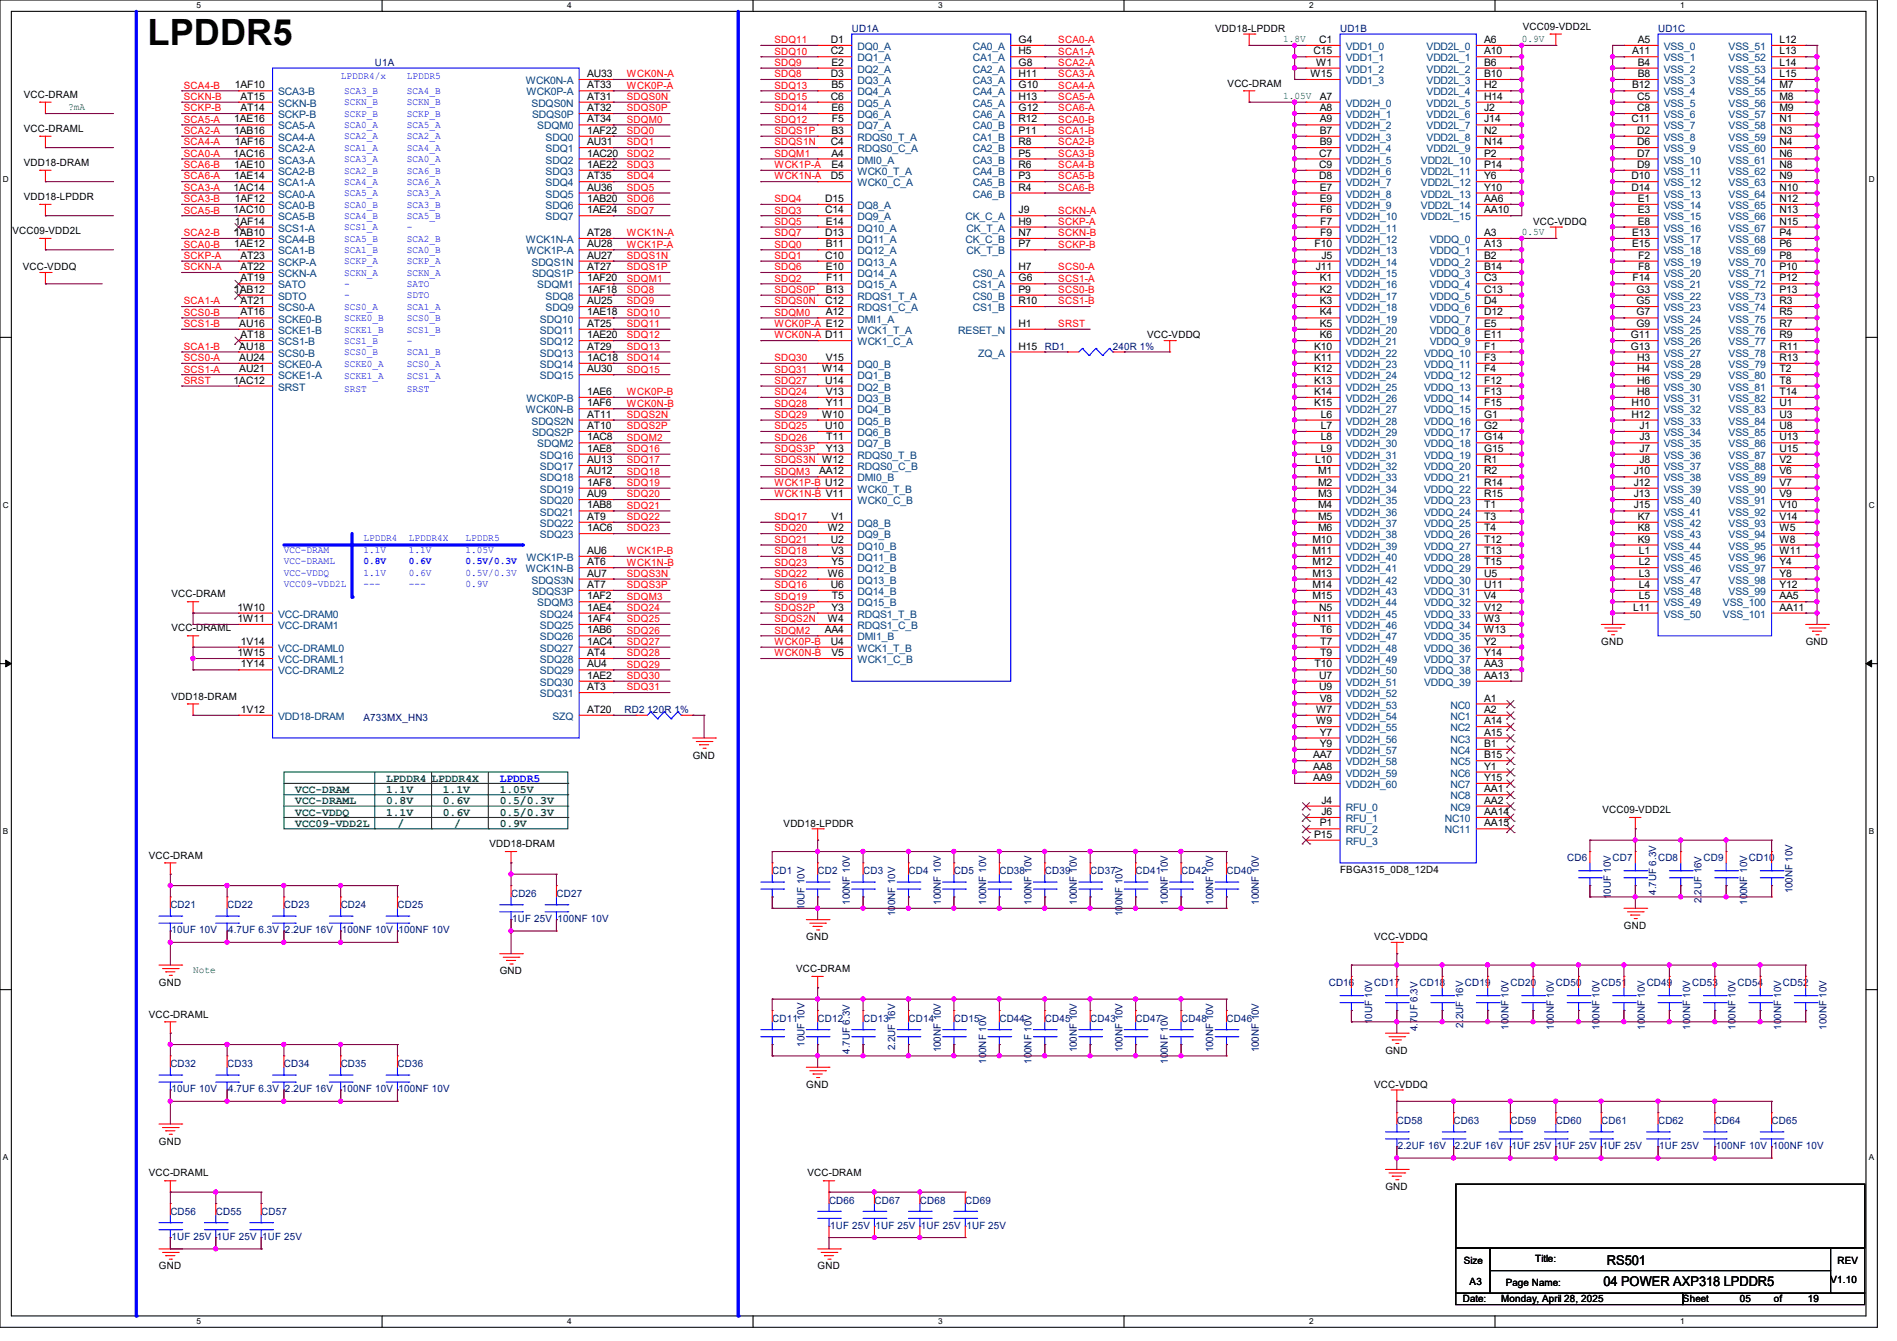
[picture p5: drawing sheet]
<svg xmlns="http://www.w3.org/2000/svg" width="297mm" height="210mm" viewBox="0 0 297 210" stroke-linecap="round" stroke-linejoin="round" font-family="sans-serif">
<defs><g id="words">
<text font-size="5.7" x="23.1" y="7.1">LPDDR5</text>
<g font-size="2.1">
<text x="251" y="201.4">04 POWER AXP318 LPDDR5</text>
<text x="251.6" y="198.1">RS501</text>
</g>
<g font-size="1.8" fill="#008000">
<text x="46.2" y="124.2">VCC-DRAM</text>
<text x="46.2" y="126">VCC-DRAML</text>
<text x="60.5" y="124.2">1.1V</text>
<text x="60.5" y="122.4">LPDDR4</text>
<text x="60.5" y="126">0.8V</text>
<text x="67.6" y="122.4">LPDDR4X</text>
<text x="69.3" y="124.2">1.1V</text>
<text x="69.3" y="126">0.6V</text>
<text x="78.2" y="124.2">1.05V</text>
<text x="78.2" y="126">0.5/0.3V</text>
<text x="46.2" y="127.8">VCC-VDDQ</text>
<text x="46.2" y="129.5">VCC09-VDD2L</text>
<text x="60.5" y="127.8">1.1V</text>
<text x="62.2" y="129.5">/</text>
<text x="69.3" y="127.8">0.6V</text>
<text x="71.1" y="129.5">/</text>
<text x="78.2" y="127.8">0.5/0.3V</text>
<text x="78.2" y="129.5">0.9V</text>
</g>
<text font-size="1.8" fill="#00f" x="78.2" y="122.4">LPDDR5</text>
<g font-size="1.6" fill="#000080">
<text x="133.3" y="5">UD1A</text>
<text x="209.8" y="5">UD1B</text>
<text x="259.6" y="5">UD1C</text>
<text x="58.7" y="10.3">U1A</text>
<text x="163.6" y="54.8">RD1</text>
<text x="174.2" y="54.8">240R 1%</text>
<text x="56.9" y="112.9">A733MX_HN3</text>
<text x="97.8" y="111.7">RD2</text>
<text x="101.3" y="111.7">120R 1%</text>
<text x="120.9" y="136.9">CD1</text>
<text x="128" y="136.9">CD2</text>
<text x="135.1" y="136.9">CD3</text>
<text x="142.2" y="136.9">CD4</text>
<text x="149.4" y="136.9">CD5</text>
<text x="156.5" y="136.9">CD38</text>
<text x="163.6" y="136.9">CD39</text>
<text x="170.7" y="136.9">CD37</text>
<text x="177.8" y="136.9">CD41</text>
<text x="184.9" y="136.9">CD42</text>
<text x="192" y="136.9">CD40</text>
<text x="245.4" y="134.8">CD6</text>
<text x="252.5" y="134.8">CD7</text>
<text x="259.6" y="134.8">CD8</text>
<text x="266.7" y="134.8">CD9</text>
<text x="273.8" y="134.8">CD10</text>
<text x="26.7" y="142.2">CD21</text>
<text x="35.6" y="142.2">CD22</text>
<text x="44.4" y="142.2">CD23</text>
<text x="53.3" y="142.2">CD24</text>
<text x="62.2" y="142.2">CD25</text>
<text x="80" y="140.5">CD26</text>
<text x="87.1" y="140.5">CD27</text>
<text x="125.9" y="142.6" transform="rotate(-90 125.9 142.6)">10UF 10V</text>
<text x="133.1" y="141.7" transform="rotate(-90 133.1 141.7)">100NF 10V</text>
<text x="140.2" y="143.5" transform="rotate(-90 140.2 143.5)">100NF 10V</text>
<text x="147.3" y="141.7" transform="rotate(-90 147.3 141.7)">100NF 10V</text>
<text x="154.4" y="141.7" transform="rotate(-90 154.4 141.7)">100NF 10V</text>
<text x="161.5" y="141.7" transform="rotate(-90 161.5 141.7)">100NF 10V</text>
<text x="168.6" y="141.7" transform="rotate(-90 168.6 141.7)">100NF 10V</text>
<text x="175.7" y="143.5" transform="rotate(-90 175.7 143.5)">100NF 10V</text>
<text x="182.8" y="141.7" transform="rotate(-90 182.8 141.7)">100NF 10V</text>
<text x="189.9" y="141.7" transform="rotate(-90 189.9 141.7)">100NF 10V</text>
<text x="197.1" y="141.7" transform="rotate(-90 197.1 141.7)">100NF 10V</text>
<text x="252.2" y="140.8" transform="rotate(-90 252.2 140.8)">10UF 10V</text>
<text x="259.3" y="140.1" transform="rotate(-90 259.3 140.1)">4.7UF 6.3V</text>
<text x="266.4" y="141.4" transform="rotate(-90 266.4 141.4)">2.</text>
<text x="266.4" y="140.1" transform="rotate(-90 266.4 140.1)">2UF 16V</text>
<text x="273.5" y="141.7" transform="rotate(-90 273.5 141.7)">100NF 10V</text>
<text x="280.6" y="139.9" transform="rotate(-90 280.6 139.9)">100NF 10V</text>
<text x="26.8" y="146.2">10UF 10V</text>
<text x="35.7" y="146.2">4.7UF 6.3V 2.2UF 16V</text>
<text x="53.5" y="146.2">100NF 10V 100NF 10V</text>
<text x="80.2" y="144.4">1UF 25V 100NF 10V</text>
<text x="208" y="154.3">CD16</text>
<text x="215.1" y="154.3">CD17</text>
<text x="222.2" y="154.3">CD18</text>
<text x="229.4" y="154.3">CD19</text>
<text x="236.5" y="154.3">CD20</text>
<text x="243.6" y="154.3">CD50</text>
<text x="250.7" y="154.3">CD51</text>
<text x="257.8" y="154.3">CD49</text>
<text x="264.9" y="154.3">CD53</text>
<text x="272" y="154.3">CD54</text>
<text x="279.1" y="154.3">CD52</text>
<text x="120.9" y="160">CD11</text>
<text x="128" y="160">CD12</text>
<text x="135.1" y="160">CD13</text>
<text x="142.2" y="160">CD14</text>
<text x="149.4" y="160">CD15</text>
<text x="156.5" y="160">CD44</text>
<text x="163.6" y="160">CD45</text>
<text x="170.7" y="160">CD43</text>
<text x="177.8" y="160">CD47</text>
<text x="184.9" y="160">CD48</text>
<text x="192" y="160">CD46</text>
<text x="214.8" y="160.4" transform="rotate(-90 214.8 160.4)">10UF 10V</text>
<text x="222" y="161.5" transform="rotate(-90 222 161.5)">4.7UF 6.3V</text>
<text x="229.1" y="160.9" transform="rotate(-90 229.1 160.9)">2.</text>
<text x="229.1" y="159.6" transform="rotate(-90 229.1 159.6)">2UF 16V</text>
<text x="236.2" y="161.2" transform="rotate(-90 236.2 161.2)">100NF 10V</text>
<text x="243.3" y="161.2" transform="rotate(-90 243.3 161.2)">100NF 10V</text>
<text x="250.4" y="161.2" transform="rotate(-90 250.4 161.2)">100NF 10V</text>
<text x="257.5" y="161.2" transform="rotate(-90 257.5 161.2)">100NF 10V</text>
<text x="264.6" y="161.2" transform="rotate(-90 264.6 161.2)">100NF 10V</text>
<text x="271.7" y="161.2" transform="rotate(-90 271.7 161.2)">100NF 10V</text>
<text x="278.8" y="161.2" transform="rotate(-90 278.8 161.2)">100NF 10V</text>
<text x="286" y="161.2" transform="rotate(-90 286 161.2)">100NF 10V</text>
<text x="26.7" y="167.1">CD32</text>
<text x="35.6" y="167.1">CD33</text>
<text x="44.4" y="167.1">CD34</text>
<text x="53.3" y="167.1">CD35</text>
<text x="62.2" y="167.1">CD36</text>
<text x="125.9" y="163.9" transform="rotate(-90 125.9 163.9)">10UF 10V</text>
<text x="133.1" y="165" transform="rotate(-90 133.1 165)">4.7UF 6.3V</text>
<text x="140.2" y="164.5" transform="rotate(-90 140.2 164.5)">2.2UF 16V</text>
<text x="147.3" y="164.8" transform="rotate(-90 147.3 164.8)">100NF 10V</text>
<text x="154.4" y="166.6" transform="rotate(-90 154.4 166.6)">100NF 10V</text>
<text x="161.5" y="166.6" transform="rotate(-90 161.5 166.6)">100NF 10V</text>
<text x="168.6" y="164.8" transform="rotate(-90 168.6 164.8)">100NF 10V</text>
<text x="175.7" y="164.8" transform="rotate(-90 175.7 164.8)">100NF 10V</text>
<text x="182.8" y="166.6" transform="rotate(-90 182.8 166.6)">100NF 10V</text>
<text x="189.9" y="164.8" transform="rotate(-90 189.9 164.8)">100NF 10V</text>
<text x="197.1" y="164.8" transform="rotate(-90 197.1 164.8)">100NF 10V</text>
<text x="26.8" y="171.1">10UF 10V</text>
<text x="35.7" y="171.1">4.7UF 6.3V 2.2UF 16V</text>
<text x="53.5" y="171.1">100NF 10V 100NF 10V</text>
<text x="218.7" y="176">CD58</text>
<text x="218.9" y="180">2.2UF 16V</text>
<text x="227.6" y="176">CD63</text>
<text x="227.8" y="180">2.2UF 16V</text>
<text x="236.5" y="176">CD59</text>
<text x="236.6" y="180">1UF 25V 1UF 25V 1UF 25V</text>
<text x="243.6" y="176">CD60</text>
<text x="250.7" y="176">CD61</text>
<text x="259.6" y="176">CD62</text>
<text x="259.8" y="180">1UF 25V</text>
<text x="268.5" y="176">CD64</text>
<text x="268.6" y="180">100NF 10V 100NF 10V</text>
<text x="277.4" y="176">CD65</text>
<text x="26.7" y="190.2">CD56</text>
<text x="33.8" y="190.2">CD55</text>
<text x="40.9" y="190.2">CD57</text>
<text x="129.8" y="188.5">CD66</text>
<text x="136.9" y="188.5">CD67</text>
<text x="144" y="188.5">CD68</text>
<text x="151.1" y="188.5">CD69</text>
<text x="26.8" y="194.2">1UF 25V 1UF 25V 1UF 25V</text>
<text x="130" y="192.4">1UF 25V 1UF 25V 1UF 25V 1UF 25V</text>
</g>
<g font-size="1.6">
<text x="190.2" y="5">VDD18-LPDDR</text>
<text x="238.4" y="4.7">VCC09-VDD2L</text>
<text x="130.1" y="6.7">D1</text>
<text x="130.1" y="8.5">C2</text>
<text x="130.2" y="10.3">E2</text>
<text x="159.5" y="6.7">G4</text>
<text x="159.5" y="8.5">H5</text>
<text x="159.5" y="10.3">G8</text>
<text x="205.7" y="8.5">C15</text>
<text x="206.1" y="10.3">W1</text>
<text x="206.5" y="6.7">C1</text>
<text x="232.4" y="6.7">A6</text>
<text x="232.4" y="8.5">A10</text>
<text x="232.4" y="10.3">B6</text>
<text x="255.5" y="8.5">A11</text>
<text x="256.4" y="6.7">A5</text>
<text x="256.4" y="10.3">B4</text>
<text x="278.6" y="10.3">L14</text>
<text x="278.6" y="8.5">L13</text>
<text x="278.6" y="6.7">L12</text>
<text x="3.7" y="15.3">VCC-DRAM</text>
<text x="36.7" y="13.8">1AF10</text>
<text x="37.6" y="15.6">AT15</text>
<text x="37.6" y="17.4">AT14</text>
<text x="91.9" y="12.1">AU33</text>
<text x="91.9" y="13.8">AT33</text>
<text x="91.9" y="15.6">AT31</text>
<text x="91.9" y="17.4">AT32</text>
<text x="130.1" y="12.1">D3</text>
<text x="130.1" y="15.6">C6</text>
<text x="130.2" y="13.8">B5</text>
<text x="130.2" y="17.4">E6</text>
<text x="159.5" y="12.1">H11</text>
<text x="159.5" y="13.8">G10</text>
<text x="159.5" y="15.6">H13</text>
<text x="159.5" y="17.4">G12</text>
<text x="192.2" y="13.5">VCC-DRAM</text>
<text x="205.2" y="12.1">W15</text>
<text x="206.6" y="15.6">A7</text>
<text x="206.6" y="17.4">A8</text>
<text x="232.4" y="12.1">B10</text>
<text x="232.4" y="13.8">H2</text>
<text x="232.4" y="15.6">H14</text>
<text x="232.4" y="17.4">J2</text>
<text x="255.5" y="13.8">B12</text>
<text x="256.3" y="15.6">C5</text>
<text x="256.3" y="17.4">C8</text>
<text x="256.4" y="12.1">B8</text>
<text x="278.6" y="17.4">M9</text>
<text x="278.6" y="15.6">M8</text>
<text x="278.6" y="13.8">M7</text>
<text x="278.6" y="12.1">L15</text>
<text x="3.7" y="20.7">VCC-DRAML</text>
<text x="36.7" y="19.2">1AE16</text>
<text x="36.7" y="21">1AB16</text>
<text x="36.7" y="22.7">1AF16</text>
<text x="91.9" y="19.2">AT34</text>
<text x="91.9" y="21">1AF22</text>
<text x="91.9" y="22.7">AU31</text>
<text x="130.1" y="22.7">C4</text>
<text x="130.2" y="21">B3</text>
<text x="130.3" y="19.2">F5</text>
<text x="159.5" y="19.2">R12</text>
<text x="159.5" y="21">P11</text>
<text x="159.5" y="22.7">R8</text>
<text x="206.6" y="19.2">A9</text>
<text x="206.6" y="21">B7</text>
<text x="206.6" y="22.7">B9</text>
<text x="232.4" y="19.2">J14</text>
<text x="232.4" y="21">N2</text>
<text x="232.4" y="22.7">N14</text>
<text x="255.4" y="19.2">C11</text>
<text x="256.3" y="21">D2</text>
<text x="256.3" y="22.7">D6</text>
<text x="278.6" y="22.7">N4</text>
<text x="278.6" y="21">N3</text>
<text x="278.6" y="19.2">N1</text>
<text x="3.7" y="26">VDD18-DRAM</text>
<text x="36.6" y="24.5">1AC16</text>
<text x="36.6" y="29.8">1AC14</text>
<text x="36.7" y="26.3">1AE10</text>
<text x="36.7" y="28.1">1AE14</text>
<text x="91.9" y="24.5">1AC20</text>
<text x="91.9" y="26.3">1AE22</text>
<text x="91.9" y="28.1">AT35</text>
<text x="91.9" y="29.8">AU36</text>
<text x="130.1" y="28.1">D5</text>
<text x="130.2" y="24.5">A4</text>
<text x="130.2" y="26.3">E4</text>
<text x="159.5" y="24.5">P5</text>
<text x="159.5" y="26.3">R6</text>
<text x="159.5" y="28.1">P3</text>
<text x="159.5" y="29.8">R4</text>
<text x="206.5" y="24.5">C7</text>
<text x="206.5" y="26.3">C9</text>
<text x="206.5" y="28.1">D8</text>
<text x="206.6" y="29.8">E7</text>
<text x="232.4" y="24.5">P2</text>
<text x="232.4" y="26.3">P14</text>
<text x="232.4" y="28.1">Y6</text>
<text x="232.4" y="29.8">Y10</text>
<text x="255.4" y="28.1">D10</text>
<text x="255.4" y="29.8">D14</text>
<text x="256.3" y="24.5">D7</text>
<text x="256.3" y="26.3">D9</text>
<text x="278.6" y="29.8">N10</text>
<text x="278.6" y="28.1">N9</text>
<text x="278.6" y="26.3">N8</text>
<text x="278.6" y="24.5">N6</text>
<text x="3.7" y="31.3">VDD18-LPDDR</text>
<text x="36.6" y="33.4">1AC10</text>
<text x="36.7" y="31.6">1AF12</text>
<text x="36.7" y="35.2">1AF14</text>
<text x="91.9" y="31.6">1AB20</text>
<text x="91.9" y="33.4">1AE24</text>
<text x="129.2" y="31.6">D15</text>
<text x="129.2" y="33.4">C14</text>
<text x="129.3" y="35.2">E14</text>
<text x="159.5" y="33.4">J9</text>
<text x="159.5" y="35.2">H9</text>
<text x="206.6" y="31.6">E9</text>
<text x="206.7" y="33.4">F6</text>
<text x="206.7" y="35.2">F7</text>
<text x="232.4" y="31.6">AA6</text>
<text x="232.4" y="33.4">AA10</text>
<text x="240" y="35.2">VCC-VDDQ</text>
<text x="256.4" y="31.6">E1</text>
<text x="256.4" y="33.4">E3</text>
<text x="256.4" y="35.2">E8</text>
<text x="278.6" y="35.2">N15</text>
<text x="278.6" y="33.4">N13</text>
<text x="278.6" y="31.6">N12</text>
<text x="1.9" y="36.7">VCC09-VDD2L</text>
<text x="36.7" y="37">1AB10</text>
<text x="36.7" y="38.7">1AE12</text>
<text x="37.6" y="40.5">AT23</text>
<text x="91.9" y="37">AT28</text>
<text x="91.9" y="38.7">AU28</text>
<text x="91.9" y="40.5">AU27</text>
<text x="129.2" y="37">D13</text>
<text x="129.2" y="40.5">C10</text>
<text x="129.3" y="38.7">B11</text>
<text x="159.5" y="37">N7</text>
<text x="159.5" y="38.7">P7</text>
<text x="205.8" y="38.7">F10</text>
<text x="206.7" y="37">F9</text>
<text x="206.9" y="40.5">J5</text>
<text x="232.4" y="37">A3</text>
<text x="232.4" y="38.7">A13</text>
<text x="232.4" y="40.5">B2</text>
<text x="255.5" y="37">E13</text>
<text x="255.5" y="38.7">E15</text>
<text x="256.5" y="40.5">F2</text>
<text x="278.6" y="40.5">P8</text>
<text x="278.6" y="38.7">P6</text>
<text x="278.6" y="37">P4</text>
<text x="3.6" y="42.3">VCC-VDDQ</text>
<text x="36.7" y="45.8">1AB12</text>
<text x="37.6" y="42.3">AT22</text>
<text x="37.6" y="44.1">AT19</text>
<text x="37.6" y="47.6">AT21</text>
<text x="91.9" y="42.3">AT27</text>
<text x="91.9" y="44.1">1AF20</text>
<text x="91.9" y="45.8">1AF18</text>
<text x="91.9" y="47.6">AU25</text>
<text x="129.2" y="47.6">C12</text>
<text x="129.3" y="42.3">E10</text>
<text x="129.3" y="45.8">B13</text>
<text x="129.4" y="44.1">F11</text>
<text x="159.5" y="42.3">H7</text>
<text x="159.5" y="44.1">G6</text>
<text x="159.5" y="45.8">P9</text>
<text x="159.5" y="47.6">R10</text>
<text x="206" y="42.3">J11</text>
<text x="206.6" y="44.1">K1</text>
<text x="206.6" y="45.8">K2</text>
<text x="206.6" y="47.6">K3</text>
<text x="232.4" y="42.3">B14</text>
<text x="232.4" y="44.1">C3</text>
<text x="232.4" y="45.8">C13</text>
<text x="232.4" y="47.6">D4</text>
<text x="255.6" y="44.1">F14</text>
<text x="256.2" y="45.8">G3</text>
<text x="256.2" y="47.6">G5</text>
<text x="256.5" y="42.3">F8</text>
<text x="278.6" y="47.6">R3</text>
<text x="278.6" y="45.8">P13</text>
<text x="278.6" y="44.1">P12</text>
<text x="278.6" y="42.3">P10</text>
<text x="37.5" y="51.2">AU16</text>
<text x="37.6" y="49.4">AT16</text>
<text x="37.6" y="53">AT18</text>
<text x="91.9" y="49.4">1AE18</text>
<text x="91.9" y="51.2">AT25</text>
<text x="91.9" y="53">1AE20</text>
<text x="129.3" y="49.4">A12</text>
<text x="159.5" y="51.2">H1</text>
<text x="179.6" y="53">VCC-VDDQ</text>
<text x="206.6" y="49.4">K4</text>
<text x="206.6" y="51.2">K5</text>
<text x="206.6" y="53">K6</text>
<text x="232.4" y="49.4">D12</text>
<text x="232.4" y="51.2">E5</text>
<text x="232.4" y="53">E11</text>
<text x="255.3" y="53">G11</text>
<text x="256.2" y="49.4">G7</text>
<text x="256.2" y="51.2">G9</text>
<text x="278.6" y="53">R9</text>
<text x="278.6" y="51.2">R7</text>
<text x="278.6" y="49.4">R5</text>
<text x="37.5" y="54.7">AU18</text>
<text x="37.5" y="56.5">AU24</text>
<text x="37.5" y="58.3">AU21</text>
<text x="91.9" y="54.7">AT29</text>
<text x="91.9" y="56.5">1AC18</text>
<text x="91.9" y="58.3">AU30</text>
<text x="128.7" y="58.3">W14</text>
<text x="129.3" y="56.5">V15</text>
<text x="159.5" y="54.7">H15</text>
<text x="205.7" y="54.7">K10</text>
<text x="205.7" y="56.5">K11</text>
<text x="205.7" y="58.3">K12</text>
<text x="232.4" y="54.7">F1</text>
<text x="232.4" y="56.5">F3</text>
<text x="232.4" y="58.3">F4</text>
<text x="255.3" y="54.7">G13</text>
<text x="256.3" y="56.5">H3</text>
<text x="256.3" y="58.3">H4</text>
<text x="278.6" y="58.3">T2</text>
<text x="278.6" y="56.5">R13</text>
<text x="278.6" y="54.7">R11</text>
<text x="36.6" y="60.1">1AC12</text>
<text x="91.9" y="61.8">1AE6</text>
<text x="91.9" y="63.6">1AF6</text>
<text x="91.9" y="65.4">AT11</text>
<text x="128.7" y="65.4">W10</text>
<text x="129.2" y="60.1">U14</text>
<text x="129.3" y="61.8">V13</text>
<text x="129.3" y="63.6">Y11</text>
<text x="205.7" y="60.1">K13</text>
<text x="205.7" y="61.8">K14</text>
<text x="205.7" y="63.6">K15</text>
<text x="206.8" y="65.4">L6</text>
<text x="232.4" y="60.1">F12</text>
<text x="232.4" y="61.8">F13</text>
<text x="232.4" y="63.6">F15</text>
<text x="232.4" y="65.4">G1</text>
<text x="255.4" y="63.6">H10</text>
<text x="255.4" y="65.4">H12</text>
<text x="256.3" y="60.1">H6</text>
<text x="256.3" y="61.8">H8</text>
<text x="278.6" y="65.4">U3</text>
<text x="278.6" y="63.6">U1</text>
<text x="278.6" y="61.8">T14</text>
<text x="278.6" y="60.1">T8</text>
<text x="91.9" y="67.2">AT10</text>
<text x="91.9" y="69">1AC8</text>
<text x="91.9" y="70.7">1AE8</text>
<text x="129.2" y="67.2">U10</text>
<text x="129.3" y="70.7">Y13</text>
<text x="129.4" y="69">T11</text>
<text x="206.8" y="67.2">L7</text>
<text x="206.8" y="69">L8</text>
<text x="206.8" y="70.7">L9</text>
<text x="232.4" y="67.2">G2</text>
<text x="232.4" y="69">G14</text>
<text x="232.4" y="70.7">G15</text>
<text x="256.7" y="67.2">J1</text>
<text x="256.7" y="69">J3</text>
<text x="256.7" y="70.7">J7</text>
<text x="278.6" y="70.7">U15</text>
<text x="278.6" y="69">U13</text>
<text x="278.6" y="67.2">U8</text>
<text x="91.9" y="72.5">AU13</text>
<text x="91.9" y="74.3">AU12</text>
<text x="91.9" y="76.1">1AF8</text>
<text x="91.9" y="77.9">AU9</text>
<text x="128.2" y="74.3">AA12</text>
<text x="205.9" y="72.5">L10</text>
<text x="206.4" y="74.3">M1</text>
<text x="206.4" y="76.1">M2</text>
<text x="206.4" y="77.9">M3</text>
<text x="232.4" y="72.5">R1</text>
<text x="232.4" y="74.3">R2</text>
<text x="232.4" y="76.1">R14</text>
<text x="232.4" y="77.9">R15</text>
<text x="255.8" y="74.3">J10</text>
<text x="255.8" y="76.1">J12</text>
<text x="255.8" y="77.9">J13</text>
<text x="256.7" y="72.5">J8</text>
<text x="278.6" y="77.9">V9</text>
<text x="278.6" y="76.1">V7</text>
<text x="278.6" y="74.3">V6</text>
<text x="278.6" y="72.5">V2</text>
<text x="91.9" y="79.6">1AB8</text>
<text x="91.9" y="81.4">AT9</text>
<text x="91.9" y="83.2">1AC6</text>
<text x="129.6" y="83.2">W2</text>
<text x="130.2" y="81.4">V1</text>
<text x="206.4" y="79.6">M4</text>
<text x="206.4" y="81.4">M5</text>
<text x="206.4" y="83.2">M6</text>
<text x="232.4" y="79.6">T1</text>
<text x="232.4" y="81.4">T3</text>
<text x="232.4" y="83.2">T4</text>
<text x="255.8" y="79.6">J15</text>
<text x="256.4" y="81.4">K7</text>
<text x="256.4" y="83.2">K8</text>
<text x="278.6" y="83.2">W5</text>
<text x="278.6" y="81.4">V14</text>
<text x="278.6" y="79.6">V10</text>
<text x="91.9" y="86.7">AU6</text>
<text x="91.9" y="88.5">AT6</text>
<text x="130.1" y="85">U2</text>
<text x="130.2" y="86.7">V3</text>
<text x="130.2" y="88.5">Y5</text>
<text x="205.5" y="85">M10</text>
<text x="205.5" y="86.7">M11</text>
<text x="205.5" y="88.5">M12</text>
<text x="232.4" y="85">T12</text>
<text x="232.4" y="86.7">T13</text>
<text x="232.4" y="88.5">T15</text>
<text x="256.4" y="85">K9</text>
<text x="256.6" y="86.7">L1</text>
<text x="256.6" y="88.5">L2</text>
<text x="278.6" y="88.5">Y4</text>
<text x="278.6" y="86.7">W11</text>
<text x="278.6" y="85">W8</text>
<text x="26.8" y="93.6">VCC-DRAM</text>
<text x="37.2" y="95.6">1W10</text>
<text x="91.9" y="90.3">AU7</text>
<text x="91.9" y="92.1">AT7</text>
<text x="91.9" y="93.9">1AF2</text>
<text x="91.9" y="95.6">1AE4</text>
<text x="129.6" y="90.3">W6</text>
<text x="130.1" y="92.1">U6</text>
<text x="130.2" y="95.6">Y3</text>
<text x="130.3" y="93.9">T5</text>
<text x="205.5" y="90.3">M13</text>
<text x="205.5" y="92.1">M14</text>
<text x="205.5" y="93.9">M15</text>
<text x="206.5" y="95.6">N5</text>
<text x="232.4" y="90.3">U5</text>
<text x="232.4" y="92.1">U11</text>
<text x="232.4" y="93.9">V4</text>
<text x="232.4" y="95.6">V12</text>
<text x="255.7" y="95.6">L11</text>
<text x="256.6" y="90.3">L3</text>
<text x="256.6" y="92.1">L4</text>
<text x="256.6" y="93.9">L5</text>
<text x="278.6" y="95.6">AA11</text>
<text x="278.6" y="93.9">AA5</text>
<text x="278.6" y="92.1">Y12</text>
<text x="278.6" y="90.3">Y8</text>
<text x="26.8" y="98.9">VCC-DRAML</text>
<text x="37.2" y="97.4">1W11</text>
<text x="37.7" y="101">1V14</text>
<text x="91.9" y="97.4">1AF4</text>
<text x="91.9" y="99.2">1AB6</text>
<text x="91.9" y="101">1AC4</text>
<text x="129.1" y="99.2">AA4</text>
<text x="129.6" y="97.4">W4</text>
<text x="130.1" y="101">U4</text>
<text x="205.7" y="97.4">N11</text>
<text x="206.7" y="99.2">T6</text>
<text x="206.7" y="101">T7</text>
<text x="232.4" y="97.4">W3</text>
<text x="232.4" y="99.2">W13</text>
<text x="232.4" y="101">Y2</text>
<text x="250.7" y="101">GND</text>
<text x="282.7" y="101">GND</text>
<text x="37.2" y="102.7">1W15</text>
<text x="37.7" y="104.5">1Y14</text>
<text x="91.9" y="102.7">AT4</text>
<text x="91.9" y="104.5">AU4</text>
<text x="91.9" y="106.3">1AE2</text>
<text x="130.2" y="102.7">V5</text>
<text x="205.8" y="104.5">T10</text>
<text x="206.5" y="106.3">U7</text>
<text x="206.7" y="102.7">T9</text>
<text x="232.4" y="102.7">Y14</text>
<text x="232.4" y="104.5">AA3</text>
<text x="232.4" y="106.3">AA13</text>
<text x="26.8" y="109.6">VDD18-DRAM</text>
<text x="37.7" y="111.6">1V12</text>
<text x="91.9" y="108.1">AT3</text>
<text x="91.9" y="111.6">AT20</text>
<text x="206.1" y="111.6">W7</text>
<text x="206.1" y="113.4">W9</text>
<text x="206.5" y="108.1">U9</text>
<text x="206.6" y="109.9">V8</text>
<text x="232.4" y="109.9">A1</text>
<text x="232.4" y="111.6">A2</text>
<text x="232.4" y="113.4">A14</text>
<text x="108.5" y="118.8">GND</text>
<text x="205.6" y="118.7">AA7</text>
<text x="206.6" y="115.2">Y7</text>
<text x="206.6" y="117">Y9</text>
<text x="232.4" y="115.2">A15</text>
<text x="232.4" y="117">B1</text>
<text x="232.4" y="118.7">B15</text>
<text x="205.6" y="120.5">AA8</text>
<text x="205.6" y="122.3">AA9</text>
<text x="206.9" y="125.9">J4</text>
<text x="232.4" y="120.5">Y1</text>
<text x="232.4" y="122.3">Y15</text>
<text x="232.4" y="124.1">AA1</text>
<text x="232.4" y="125.9">AA2</text>
<text x="122.7" y="129.5">VDD18-LPDDR</text>
<text x="205.7" y="131.2">P15</text>
<text x="206.6" y="129.4">P1</text>
<text x="206.9" y="127.6">J6</text>
<text x="232.4" y="127.6">AA14</text>
<text x="232.4" y="129.4">AA15</text>
<text x="250.9" y="127.3">VCC09-VDD2L</text>
<text x="23.3" y="134.5">VCC-DRAM</text>
<text x="76.6" y="132.7">VDD18-DRAM</text>
<text x="209.8" y="136.7">FBGA315_0D8_12D4</text>
<text x="126.2" y="147.2">GND</text>
<text x="215.1" y="147.2">VCC-VDDQ</text>
<text x="254.3" y="145.5">GND</text>
<text x="24.9" y="154.3">GND</text>
<text x="78.2" y="152.6">GND</text>
<text x="124.6" y="152.2">VCC-DRAM</text>
<text x="23.3" y="159.3">VCC-DRAML</text>
<text x="216.9" y="165">GND</text>
<text x="126.2" y="170.3">GND</text>
<text x="215.1" y="170.3">VCC-VDDQ</text>
<text x="24.9" y="179.2">GND</text>
<text x="23.3" y="184.2">VCC-DRAML</text>
<text x="126.4" y="184.2">VCC-DRAM</text>
<text x="216.9" y="186.4">GND</text>
<text x="229.2" y="197.9">Size</text>
<text x="240.4" y="197.6">Title:</text>
<text x="287.7" y="197.9">REV</text>
<text x="24.9" y="198.8">GND</text>
<text x="128" y="198.8">GND</text>
<text x="229" y="204">Date:</text>
<text x="230.1" y="201.3">A3</text>
<text x="235" y="204">Monday, April 28, 2025</text>
<text x="235.8" y="201.5">Page Name:</text>
<text x="263.5" y="204">Sheet</text>
<text x="272.4" y="204">05</text>
<text x="277.7" y="204">of</text>
<text x="283" y="204">19</text>
<text x="286.6" y="200.9">V1.10</text>
</g>
<g font-size="1.6" fill="#f00">
<text x="121.2" y="10.3">SDQ9</text>
<text x="121.2" y="8.6">SDQ10</text>
<text x="121.2" y="6.8">SDQ11</text>
<text x="165.7" y="6.8">SCA0-A</text>
<text x="165.7" y="10.3">SCA2-A</text>
<text x="165.7" y="8.6">SCA1-A</text>
<text x="28.8" y="13.9">SCA4-B</text>
<text x="28.8" y="17.4">SCKP-B</text>
<text x="28.8" y="15.7">SCKN-B</text>
<text x="98.1" y="15.7">SDQS0N</text>
<text x="98.1" y="17.4">SDQS0P</text>
<text x="98.1" y="12.1">WCK0N-A</text>
<text x="98.1" y="13.9">WCK0P-A</text>
<text x="121.2" y="13.9">SDQ13</text>
<text x="121.2" y="17.4">SDQ14</text>
<text x="121.2" y="15.7">SDQ15</text>
<text x="121.2" y="12.1">SDQ8</text>
<text x="165.7" y="12.1">SCA3-A</text>
<text x="165.7" y="15.7">SCA5-A</text>
<text x="165.7" y="13.9">SCA4-A</text>
<text x="165.7" y="17.4">SCA6-A</text>
<text x="28.8" y="21">SCA2-A</text>
<text x="28.8" y="19.2">SCA5-A</text>
<text x="28.8" y="22.8">SCA4-A</text>
<text x="98.1" y="19.2">SDQM0</text>
<text x="98.1" y="21">SDQ0</text>
<text x="98.1" y="22.8">SDQ1</text>
<text x="121.2" y="19.2">SDQ12</text>
<text x="121.2" y="21">SDQS1P</text>
<text x="121.2" y="22.8">SDQS1N</text>
<text x="165.7" y="19.2">SCA0-B</text>
<text x="165.7" y="21">SCA1-B</text>
<text x="165.7" y="22.8">SCA2-B</text>
<text x="28.8" y="24.6">SCA0-A</text>
<text x="28.8" y="29.9">SCA3-A</text>
<text x="28.8" y="28.1">SCA6-A</text>
<text x="28.8" y="26.3">SCA6-B</text>
<text x="98.1" y="28.1">SDQ4</text>
<text x="98.1" y="29.9">SDQ5</text>
<text x="98.1" y="24.6">SDQ2</text>
<text x="98.1" y="26.3">SDQ3</text>
<text x="121.2" y="28.1">WCK1N-A</text>
<text x="121.2" y="26.3">WCK1P-A</text>
<text x="121.2" y="24.6">SDQM1</text>
<text x="165.7" y="26.3">SCA4-B</text>
<text x="165.7" y="28.1">SCA5-B</text>
<text x="165.7" y="24.6">SCA3-B</text>
<text x="165.7" y="29.9">SCA6-B</text>
<text x="28.8" y="33.4">SCA5-B</text>
<text x="28.8" y="31.7">SCA3-B</text>
<text x="98.1" y="33.4">SDQ7</text>
<text x="98.1" y="31.7">SDQ6</text>
<text x="121.2" y="31.7">SDQ4</text>
<text x="121.2" y="33.4">SDQ3</text>
<text x="121.2" y="35.2">SDQ5</text>
<text x="165.7" y="33.4">SCKN-A</text>
<text x="165.7" y="35.2">SCKP-A</text>
<text x="28.8" y="40.6">SCKP-A</text>
<text x="28.8" y="38.8">SCA0-B</text>
<text x="28.8" y="37">SCA2-B</text>
<text x="98.1" y="40.6">SDQS1N</text>
<text x="98.1" y="37">WCK1N-A</text>
<text x="98.1" y="38.8">WCK1P-A</text>
<text x="121.2" y="40.6">SDQ1</text>
<text x="121.2" y="37">SDQ7</text>
<text x="121.2" y="38.8">SDQ0</text>
<text x="165.7" y="38.8">SCKP-B</text>
<text x="165.7" y="37">SCKN-B</text>
<text x="28.8" y="42.3">SCKN-A</text>
<text x="28.8" y="47.7">SCA1-A</text>
<text x="98.1" y="42.3">SDQS1P</text>
<text x="98.1" y="44.1">SDQM1</text>
<text x="98.1" y="45.9">SDQ8</text>
<text x="98.1" y="47.7">SDQ9</text>
<text x="121.2" y="45.9">SDQS0P</text>
<text x="121.2" y="47.7">SDQS0N</text>
<text x="121.2" y="42.3">SDQ6</text>
<text x="121.2" y="44.1">SDQ2</text>
<text x="165.7" y="47.7">SCS1-B</text>
<text x="165.7" y="45.9">SCS0-B</text>
<text x="165.7" y="42.3">SCS0-A</text>
<text x="165.7" y="44.1">SCS1-A</text>
<text x="28.8" y="49.4">SCS0-B</text>
<text x="28.8" y="51.2">SCS1-B</text>
<text x="98.1" y="53">SDQ12</text>
<text x="98.1" y="49.4">SDQ10</text>
<text x="98.1" y="51.2">SDQ11</text>
<text x="121.2" y="53">WCK0N-A D11</text>
<text x="121.2" y="51.2">WCK0P-A E12</text>
<text x="121.2" y="49.4">SDQM0</text>
<text x="165.7" y="51.2">SRST</text>
<text x="28.8" y="54.8">SCA1-B</text>
<text x="28.8" y="56.6">SCS0-A</text>
<text x="28.8" y="58.3">SCS1-A</text>
<text x="98.1" y="58.3">SDQ15</text>
<text x="98.1" y="54.8">SDQ13</text>
<text x="98.1" y="56.6">SDQ14</text>
<text x="121.2" y="56.6">SDQ30</text>
<text x="121.2" y="58.3">SDQ31</text>
<text x="28.8" y="60.1">SRST</text>
<text x="98.1" y="65.4">SDQS2N</text>
<text x="98.1" y="63.7">WCK0N-B</text>
<text x="98.1" y="61.9">WCK0P-B</text>
<text x="121.2" y="63.7">SDQ28</text>
<text x="121.2" y="61.9">SDQ24</text>
<text x="121.2" y="65.4">SDQ29</text>
<text x="121.2" y="60.1">SDQ27</text>
<text x="98.1" y="67.2">SDQS2P</text>
<text x="98.1" y="69">SDQM2</text>
<text x="98.1" y="70.8">SDQ16</text>
<text x="121.2" y="70.8">SDQS3P</text>
<text x="121.2" y="69">SDQ26</text>
<text x="121.2" y="67.2">SDQ25</text>
<text x="98.1" y="77.9">SDQ20</text>
<text x="98.1" y="74.3">SDQ18</text>
<text x="98.1" y="76.1">SDQ19</text>
<text x="98.1" y="72.6">SDQ17</text>
<text x="121.2" y="74.3">SDQM3</text>
<text x="121.2" y="77.9">WCK1N-B V11</text>
<text x="121.2" y="76.1">WCK1P-B U12</text>
<text x="121.2" y="72.6">SDQS3N W12</text>
<text x="98.1" y="83.2">SDQ23</text>
<text x="98.1" y="79.7">SDQ21</text>
<text x="98.1" y="81.4">SDQ22</text>
<text x="121.2" y="83.2">SDQ20</text>
<text x="121.2" y="81.4">SDQ17</text>
<text x="98.1" y="88.6">WCK1N-B</text>
<text x="98.1" y="86.8">WCK1P-B</text>
<text x="121.2" y="86.8">SDQ18</text>
<text x="121.2" y="88.6">SDQ23</text>
<text x="121.2" y="85">SDQ21</text>
<text x="98.1" y="90.3">SDQS3N</text>
<text x="98.1" y="92.1">SDQS3P</text>
<text x="98.1" y="93.9">SDQM3</text>
<text x="98.1" y="95.7">SDQ24</text>
<text x="121.2" y="92.1">SDQ16</text>
<text x="121.2" y="95.7">SDQS2P</text>
<text x="121.2" y="90.3">SDQ22</text>
<text x="121.2" y="93.9">SDQ19</text>
<text x="98.1" y="99.2">SDQ26</text>
<text x="98.1" y="101">SDQ27</text>
<text x="98.1" y="97.5">SDQ25</text>
<text x="121.2" y="97.5">SDQS2N</text>
<text x="121.2" y="99.2">SDQM2</text>
<text x="121.2" y="101">WCK0P-B</text>
<text x="98.1" y="102.8">SDQ28</text>
<text x="98.1" y="104.6">SDQ29</text>
<text x="98.1" y="106.3">SDQ30</text>
<text x="121.2" y="102.8">WCK0N-B</text>
<text x="98.1" y="108.1">SDQ31</text>
</g>
<g font-size="1.6" fill="#004080">
<text x="134.2" y="7.8">DQ0_A</text>
<text x="134.2" y="9.6">DQ1_A</text>
<text x="134.2" y="11.4">DQ2_A</text>
<text x="152.3" y="7.8">CA0_A</text>
<text x="152.3" y="9.6">CA1_A</text>
<text x="152.3" y="11.4">CA2_A</text>
<text x="210.7" y="7.8">VDD1_0</text>
<text x="210.7" y="9.6">VDD1_1</text>
<text x="210.7" y="11.4">VDD1_2</text>
<text x="223.4" y="7.8">VDD2L_0</text>
<text x="223.4" y="9.6">VDD2L_1</text>
<text x="223.4" y="11.4">VDD2L_2</text>
<text x="260.5" y="7.8">VSS_0</text>
<text x="260.5" y="9.6">VSS_1</text>
<text x="260.5" y="11.4">VSS_2</text>
<text x="270.6" y="11.4">VSS_53</text>
<text x="270.6" y="9.6">VSS_52</text>
<text x="270.6" y="7.8">VSS_51</text>
<text x="43.6" y="14.9">SCA3-B</text>
<text x="43.6" y="16.7">SCKN-B</text>
<text x="82.3" y="13.2">WCK0N-A</text>
<text x="82.4" y="14.9">WCK0P-A</text>
<text x="83.2" y="16.7">SDQS0N</text>
<text x="134.2" y="13.2">DQ3_A</text>
<text x="134.2" y="14.9">DQ4_A</text>
<text x="134.2" y="16.7">DQ5_A</text>
<text x="152.3" y="13.2">CA3_A</text>
<text x="152.3" y="14.9">CA4_A</text>
<text x="152.3" y="16.7">CA5_A</text>
<text x="210.7" y="13.2">VDD1_3</text>
<text x="210.7" y="16.7">VDD2H_0</text>
<text x="223.4" y="13.2">VDD2L_3</text>
<text x="223.4" y="14.9">VDD2L_4</text>
<text x="223.4" y="16.7">VDD2L_5</text>
<text x="260.5" y="13.2">VSS_3</text>
<text x="260.5" y="14.9">VSS_4</text>
<text x="260.5" y="16.7">VSS_5</text>
<text x="270.6" y="16.7">VSS_56</text>
<text x="270.6" y="14.9">VSS_55</text>
<text x="270.6" y="13.2">VSS_54</text>
<text x="43.6" y="18.5">SCKP-B</text>
<text x="43.6" y="20.3">SCA5-A</text>
<text x="43.6" y="22.1">SCA4-A</text>
<text x="43.6" y="23.8">SCA2-A</text>
<text x="83.3" y="18.5">SDQS0P</text>
<text x="84.1" y="20.3">SDQM0</text>
<text x="85.4" y="22.1">SDQ0</text>
<text x="85.4" y="23.8">SDQ1</text>
<text x="134.2" y="18.5">DQ6_A</text>
<text x="134.2" y="20.3">DQ7_A</text>
<text x="134.2" y="22.1">RDQS0_T_A</text>
<text x="134.2" y="23.8">RDQS0_C_A</text>
<text x="152.3" y="18.5">CA6_A</text>
<text x="152.3" y="20.3">CA0_B</text>
<text x="152.3" y="22.1">CA1_B</text>
<text x="152.3" y="23.8">CA2_B</text>
<text x="210.7" y="18.5">VDD2H_1</text>
<text x="210.7" y="20.3">VDD2H_2</text>
<text x="210.7" y="22.1">VDD2H_3</text>
<text x="210.7" y="23.8">VDD2H_4</text>
<text x="223.4" y="18.5">VDD2L_6</text>
<text x="223.4" y="20.3">VDD2L_7</text>
<text x="223.4" y="22.1">VDD2L_8</text>
<text x="223.4" y="23.8">VDD2L_9</text>
<text x="260.5" y="18.5">VSS_6</text>
<text x="260.5" y="20.3">VSS_7</text>
<text x="260.5" y="22.1">VSS_8</text>
<text x="260.5" y="23.8">VSS_9</text>
<text x="270.6" y="23.8">VSS_60</text>
<text x="270.6" y="22.1">VSS_59</text>
<text x="270.6" y="20.3">VSS_58</text>
<text x="270.6" y="18.5">VSS_57</text>
<text x="43.6" y="25.6">SCA3-A</text>
<text x="43.6" y="27.4">SCA2-B</text>
<text x="43.6" y="29.2">SCA1-A</text>
<text x="85.4" y="25.6">SDQ2</text>
<text x="85.4" y="27.4">SDQ3</text>
<text x="85.4" y="29.2">SDQ4</text>
<text x="134.2" y="25.6">DMI0_A</text>
<text x="134.2" y="27.4">WCK0_T_A</text>
<text x="134.2" y="29.2">WCK0_C_A</text>
<text x="152.3" y="25.6">CA3_B</text>
<text x="152.3" y="27.4">CA4_B</text>
<text x="152.3" y="29.2">CA5_B</text>
<text x="210.7" y="25.6">VDD2H_5</text>
<text x="210.7" y="27.4">VDD2H_6</text>
<text x="210.7" y="29.2">VDD2H_7</text>
<text x="222.5" y="25.6">VDD2L_10</text>
<text x="222.5" y="27.4">VDD2L_11</text>
<text x="222.5" y="29.2">VDD2L_12</text>
<text x="260.5" y="25.6">VSS_10</text>
<text x="260.5" y="27.4">VSS_11</text>
<text x="260.5" y="29.2">VSS_12</text>
<text x="270.6" y="29.2">VSS_63</text>
<text x="270.6" y="27.4">VSS_62</text>
<text x="270.6" y="25.6">VSS_61</text>
<text x="43.6" y="30.9">SCA0-A</text>
<text x="43.6" y="32.7">SCA0-B</text>
<text x="43.6" y="34.5">SCA5-B</text>
<text x="85.4" y="30.9">SDQ5</text>
<text x="85.4" y="32.7">SDQ6</text>
<text x="85.4" y="34.5">SDQ7</text>
<text x="134.2" y="32.7">DQ8_A</text>
<text x="134.2" y="34.5">DQ9_A</text>
<text x="151.2" y="34.5">CK_C_A</text>
<text x="152.3" y="30.9">CA6_B</text>
<text x="210.7" y="30.9">VDD2H_8</text>
<text x="210.7" y="32.7">VDD2H_9</text>
<text x="210.7" y="34.5">VDD2H_10</text>
<text x="222.5" y="30.9">VDD2L_13</text>
<text x="222.5" y="32.7">VDD2L_14</text>
<text x="222.5" y="34.5">VDD2L_15</text>
<text x="260.5" y="30.9">VSS_13</text>
<text x="260.5" y="32.7">VSS_14</text>
<text x="260.5" y="34.5">VSS_15</text>
<text x="270.6" y="34.5">VSS_66</text>
<text x="270.6" y="32.7">VSS_65</text>
<text x="270.6" y="30.9">VSS_64</text>
<text x="43.6" y="36.3">SCS1-A</text>
<text x="43.6" y="38.1">SCA4-B</text>
<text x="43.6" y="39.8">SCA1-B</text>
<text x="43.6" y="41.6">SCKP-A</text>
<text x="82.3" y="38.1">WCK1N-A</text>
<text x="82.4" y="39.8">WCK1P-A</text>
<text x="83.2" y="41.6">SDQS1N</text>
<text x="134.2" y="36.3">DQ10_A</text>
<text x="134.2" y="38.1">DQ11_A</text>
<text x="134.2" y="39.8">DQ12_A</text>
<text x="134.2" y="41.6">DQ13_A</text>
<text x="151.2" y="38.1">CK_C_B</text>
<text x="151.3" y="36.3">CK_T_A</text>
<text x="151.3" y="39.8">CK_T_B</text>
<text x="210.7" y="36.3">VDD2H_11</text>
<text x="210.7" y="38.1">VDD2H_12</text>
<text x="210.7" y="39.8">VDD2H_13</text>
<text x="210.7" y="41.6">VDD2H_14</text>
<text x="223.9" y="38.1">VDDQ_0</text>
<text x="223.9" y="39.8">VDDQ_1</text>
<text x="223.9" y="41.6">VDDQ_2</text>
<text x="260.5" y="36.3">VSS_16</text>
<text x="260.5" y="38.1">VSS_17</text>
<text x="260.5" y="39.8">VSS_18</text>
<text x="260.5" y="41.6">VSS_19</text>
<text x="270.6" y="41.6">VSS_70</text>
<text x="270.6" y="39.8">VSS_69</text>
<text x="270.6" y="38.1">VSS_68</text>
<text x="270.6" y="36.3">VSS_67</text>
<text x="43.6" y="43.4">SCKN-A</text>
<text x="43.6" y="45.2">SATO</text>
<text x="43.6" y="46.9">SDTO</text>
<text x="83.3" y="43.4">SDQS1P</text>
<text x="84.1" y="45.2">SDQM1</text>
<text x="85.4" y="46.9">SDQ8</text>
<text x="134.2" y="43.4">DQ14_A</text>
<text x="134.2" y="45.2">DQ15_A</text>
<text x="134.2" y="46.9">RDQS1_T_A</text>
<text x="152.3" y="43.4">CS0_A</text>
<text x="152.3" y="45.2">CS1_A</text>
<text x="152.3" y="46.9">CS0_B</text>
<text x="210.7" y="43.4">VDD2H_15</text>
<text x="210.7" y="45.2">VDD2H_16</text>
<text x="210.7" y="46.9">VDD2H_17</text>
<text x="223.9" y="43.4">VDDQ_3</text>
<text x="223.9" y="45.2">VDDQ_4</text>
<text x="223.9" y="46.9">VDDQ_5</text>
<text x="260.5" y="43.4">VSS_20</text>
<text x="260.5" y="45.2">VSS_21</text>
<text x="260.5" y="46.9">VSS_22</text>
<text x="270.6" y="46.9">VSS_73</text>
<text x="270.6" y="45.2">VSS_72</text>
<text x="270.6" y="43.4">VSS_71</text>
<text x="43.6" y="48.7">SCS0-A</text>
<text x="43.6" y="50.5">SCKE0-B</text>
<text x="43.6" y="52.3">SCKE1-B</text>
<text x="84.5" y="50.5">SDQ10</text>
<text x="84.5" y="52.3">SDQ11</text>
<text x="85.4" y="48.7">SDQ9</text>
<text x="134.2" y="48.7">RDQS1_C_A</text>
<text x="134.2" y="50.5">DMI1_A</text>
<text x="134.2" y="52.3">WCK1_T_A</text>
<text x="150" y="52.3">RESET_N</text>
<text x="152.3" y="48.7">CS1_B</text>
<text x="210.7" y="48.7">VDD2H_18</text>
<text x="210.7" y="50.5">VDD2H_19</text>
<text x="210.7" y="52.3">VDD2H_20</text>
<text x="223.9" y="48.7">VDDQ_6</text>
<text x="223.9" y="50.5">VDDQ_7</text>
<text x="223.9" y="52.3">VDDQ_8</text>
<text x="260.5" y="48.7">VSS_23</text>
<text x="260.5" y="50.5">VSS_24</text>
<text x="260.5" y="52.3">VSS_25</text>
<text x="270.6" y="52.3">VSS_76</text>
<text x="270.6" y="50.5">VSS_75</text>
<text x="270.6" y="48.7">VSS_74</text>
<text x="43.6" y="54.1">SCS1-B</text>
<text x="43.6" y="55.8">SCS0-B</text>
<text x="43.6" y="57.6">SCKE0-A</text>
<text x="43.6" y="59.4">SCKE1-A</text>
<text x="84.5" y="54.1">SDQ12</text>
<text x="84.5" y="55.8">SDQ13</text>
<text x="84.5" y="57.6">SDQ14</text>
<text x="84.5" y="59.4">SDQ15</text>
<text x="134.2" y="54.1">WCK1_C_A</text>
<text x="134.2" y="57.6">DQ0_B</text>
<text x="134.2" y="59.4">DQ1_B</text>
<text x="153.2" y="55.8">ZQ_A</text>
<text x="210.7" y="54.1">VDD2H_21</text>
<text x="210.7" y="55.8">VDD2H_22</text>
<text x="210.7" y="57.6">VDD2H_23</text>
<text x="210.7" y="59.4">VDD2H_24</text>
<text x="223" y="55.8">VDDQ_10</text>
<text x="223" y="57.6">VDDQ_11</text>
<text x="223" y="59.4">VDDQ_12</text>
<text x="223.9" y="54.1">VDDQ_9</text>
<text x="260.5" y="54.1">VSS_26</text>
<text x="260.5" y="55.8">VSS_27</text>
<text x="260.5" y="57.6">VSS_28</text>
<text x="260.5" y="59.4">VSS_29</text>
<text x="270.6" y="59.4">VSS_80</text>
<text x="270.6" y="57.6">VSS_79</text>
<text x="270.6" y="55.8">VSS_78</text>
<text x="270.6" y="54.1">VSS_77</text>
<text x="43.6" y="61.2">SRST</text>
<text x="82.3" y="64.7">WCK0N-B</text>
<text x="82.4" y="62.9">WCK0P-B</text>
<text x="134.2" y="61.2">DQ2_B</text>
<text x="134.2" y="62.9">DQ3_B</text>
<text x="134.2" y="64.7">DQ4_B</text>
<text x="210.7" y="61.2">VDD2H_25</text>
<text x="210.7" y="62.9">VDD2H_26</text>
<text x="210.7" y="64.7">VDD2H_27</text>
<text x="223" y="61.2">VDDQ_13</text>
<text x="223" y="62.9">VDDQ_14</text>
<text x="223" y="64.7">VDDQ_15</text>
<text x="260.5" y="61.2">VSS_30</text>
<text x="260.5" y="62.9">VSS_31</text>
<text x="260.5" y="64.7">VSS_32</text>
<text x="270.6" y="64.7">VSS_83</text>
<text x="270.6" y="62.9">VSS_82</text>
<text x="270.6" y="61.2">VSS_81</text>
<text x="83.2" y="66.5">SDQS2N</text>
<text x="83.3" y="68.3">SDQS2P</text>
<text x="84.1" y="70.1">SDQM2</text>
<text x="84.5" y="71.8">SDQ16</text>
<text x="134.2" y="66.5">DQ5_B</text>
<text x="134.2" y="68.3">DQ6_B</text>
<text x="134.2" y="70.1">DQ7_B</text>
<text x="134.2" y="71.8">RDQS0_T_B</text>
<text x="210.7" y="66.5">VDD2H_28</text>
<text x="210.7" y="68.3">VDD2H_29</text>
<text x="210.7" y="70.1">VDD2H_30</text>
<text x="210.7" y="71.8">VDD2H_31</text>
<text x="223" y="66.5">VDDQ_16</text>
<text x="223" y="68.3">VDDQ_17</text>
<text x="223" y="70.1">VDDQ_18</text>
<text x="223" y="71.8">VDDQ_19</text>
<text x="260.5" y="66.5">VSS_33</text>
<text x="260.5" y="68.3">VSS_34</text>
<text x="260.5" y="70.1">VSS_35</text>
<text x="260.5" y="71.8">VSS_36</text>
<text x="270.6" y="71.8">VSS_87</text>
<text x="270.6" y="70.1">VSS_86</text>
<text x="270.6" y="68.3">VSS_85</text>
<text x="270.6" y="66.5">VSS_84</text>
<text x="84.5" y="73.6">SDQ17</text>
<text x="84.5" y="75.4">SDQ18</text>
<text x="84.5" y="77.2">SDQ19</text>
<text x="134.2" y="73.6">RDQS0_C_B</text>
<text x="134.2" y="75.4">DMI0_B</text>
<text x="134.2" y="77.2">WCK0_T_B</text>
<text x="210.7" y="73.6">VDD2H_32</text>
<text x="210.7" y="75.4">VDD2H_33</text>
<text x="210.7" y="77.2">VDD2H_34</text>
<text x="223" y="73.6">VDDQ_20</text>
<text x="223" y="75.4">VDDQ_21</text>
<text x="223" y="77.2">VDDQ_22</text>
<text x="260.5" y="73.6">VSS_37</text>
<text x="260.5" y="75.4">VSS_38</text>
<text x="260.5" y="77.2">VSS_39</text>
<text x="270.6" y="77.2">VSS_90</text>
<text x="270.6" y="75.4">VSS_89</text>
<text x="270.6" y="73.6">VSS_88</text>
<text x="84.5" y="79">SDQ20</text>
<text x="84.5" y="80.7">SDQ21</text>
<text x="84.5" y="82.5">SDQ22</text>
<text x="134.2" y="79">WCK0_C_B</text>
<text x="134.2" y="82.5">DQ8_B</text>
<text x="210.7" y="79">VDD2H_35</text>
<text x="210.7" y="80.7">VDD2H_36</text>
<text x="210.7" y="82.5">VDD2H_37</text>
<text x="223" y="79">VDDQ_23</text>
<text x="223" y="80.7">VDDQ_24</text>
<text x="223" y="82.5">VDDQ_25</text>
<text x="260.5" y="79">VSS_40</text>
<text x="260.5" y="80.7">VSS_41</text>
<text x="260.5" y="82.5">VSS_42</text>
<text x="270.6" y="82.5">VSS_93</text>
<text x="270.6" y="80.7">VSS_92</text>
<text x="270.6" y="79">VSS_91</text>
<text x="82.3" y="89.6">WCK1N-B</text>
<text x="82.4" y="87.8">WCK1P-B</text>
<text x="84.5" y="84.3">SDQ23</text>
<text x="134.2" y="84.3">DQ9_B</text>
<text x="134.2" y="86.1">DQ10_B</text>
<text x="134.2" y="87.8">DQ11_B</text>
<text x="134.2" y="89.6">DQ12_B</text>
<text x="210.7" y="84.3">VDD2H_38</text>
<text x="210.7" y="86.1">VDD2H_39</text>
<text x="210.7" y="87.8">VDD2H_40</text>
<text x="210.7" y="89.6">VDD2H_41</text>
<text x="223" y="84.3">VDDQ_26</text>
<text x="223" y="86.1">VDDQ_27</text>
<text x="223" y="87.8">VDDQ_28</text>
<text x="223" y="89.6">VDDQ_29</text>
<text x="260.5" y="84.3">VSS_43</text>
<text x="260.5" y="86.1">VSS_44</text>
<text x="260.5" y="87.8">VSS_45</text>
<text x="260.5" y="89.6">VSS_46</text>
<text x="270.6" y="89.6">VSS_97</text>
<text x="270.6" y="87.8">VSS_96</text>
<text x="270.6" y="86.1">VSS_95</text>
<text x="270.6" y="84.3">VSS_94</text>
<text x="83.2" y="91.4">SDQS3N</text>
<text x="83.3" y="93.2">SDQS3P</text>
<text x="84.1" y="95">SDQM3</text>
<text x="134.2" y="91.4">DQ13_B</text>
<text x="134.2" y="93.2">DQ14_B</text>
<text x="134.2" y="95">DQ15_B</text>
<text x="210.7" y="91.4">VDD2H_42</text>
<text x="210.7" y="93.2">VDD2H_43</text>
<text x="210.7" y="95">VDD2H_44</text>
<text x="223" y="91.4">VDDQ_30</text>
<text x="223" y="93.2">VDDQ_31</text>
<text x="223" y="95">VDDQ_32</text>
<text x="260.5" y="91.4">VSS_47</text>
<text x="260.5" y="93.2">VSS_48</text>
<text x="260.5" y="95">VSS_49</text>
<text x="269.7" y="95">VSS_100</text>
<text x="270.6" y="93.2">VSS_99</text>
<text x="270.6" y="91.4">VSS_98</text>
<text x="43.6" y="96.7">VCC-DRAM0</text>
<text x="43.6" y="98.5">VCC-DRAM1</text>
<text x="84.5" y="96.7">SDQ24</text>
<text x="84.5" y="98.5">SDQ25</text>
<text x="84.5" y="100.3">SDQ26</text>
<text x="134.2" y="96.7">RDQS1_T_B</text>
<text x="134.2" y="98.5">RDQS1_C_B</text>
<text x="134.2" y="100.3">DMI1_B</text>
<text x="210.7" y="96.7">VDD2H_45</text>
<text x="210.7" y="98.5">VDD2H_46</text>
<text x="210.7" y="100.3">VDD2H_47</text>
<text x="223" y="96.7">VDDQ_33</text>
<text x="223" y="98.5">VDDQ_34</text>
<text x="223" y="100.3">VDDQ_35</text>
<text x="260.5" y="96.7">VSS_50</text>
<text x="269.7" y="96.7">VSS_101</text>
<text x="43.6" y="102.1">VCC-DRAML0</text>
<text x="43.6" y="103.8">VCC-DRAML1</text>
<text x="43.6" y="105.6">VCC-DRAML2</text>
<text x="84.5" y="102.1">SDQ27</text>
<text x="84.5" y="103.8">SDQ28</text>
<text x="84.5" y="105.6">SDQ29</text>
<text x="84.5" y="107.4">SDQ30</text>
<text x="134.2" y="102.1">WCK1_T_B</text>
<text x="134.2" y="103.8">WCK1_C_B</text>
<text x="210.7" y="102.1">VDD2H_48</text>
<text x="210.7" y="103.8">VDD2H_49</text>
<text x="210.7" y="105.6">VDD2H_50</text>
<text x="210.7" y="107.4">VDD2H_51</text>
<text x="223" y="102.1">VDDQ_36</text>
<text x="223" y="103.8">VDDQ_37</text>
<text x="223" y="105.6">VDDQ_38</text>
<text x="223" y="107.4">VDDQ_39</text>
<text x="43.6" y="112.7">VDD18-DRAM</text>
<text x="84.5" y="109.2">SDQ31</text>
<text x="86.5" y="112.7">SZQ</text>
<text x="210.7" y="109.2">VDD2H_52</text>
<text x="210.7" y="111">VDD2H_53</text>
<text x="210.7" y="112.7">VDD2H_54</text>
<text x="227.1" y="111">NC0</text>
<text x="227.1" y="112.7">NC1</text>
<text x="210.7" y="114.5">VDD2H_55</text>
<text x="210.7" y="116.3">VDD2H_56</text>
<text x="210.7" y="118.1">VDD2H_57</text>
<text x="210.7" y="119.8">VDD2H_58</text>
<text x="227.1" y="114.5">NC2</text>
<text x="227.1" y="116.3">NC3</text>
<text x="227.1" y="118.1">NC4</text>
<text x="227.1" y="119.8">NC5</text>
<text x="210.7" y="121.6">VDD2H_59</text>
<text x="210.7" y="123.4">VDD2H_60</text>
<text x="227.1" y="121.6">NC6</text>
<text x="227.1" y="123.4">NC7</text>
<text x="227.1" y="125.2">NC8</text>
<text x="210.7" y="127">RFU_0</text>
<text x="210.7" y="128.7">RFU_1</text>
<text x="210.7" y="130.5">RFU_2</text>
<text x="226.2" y="128.7">NC10</text>
<text x="226.2" y="130.5">NC11</text>
<text x="227.1" y="127">NC9</text>
<text x="210.7" y="132.3">RFU_3</text>
</g>
<g font-size="1.6" fill="#008000">
<text x="200.9" y="6.6">1.8V</text>
<text x="238.3" y="6.6">0.9V</text>
<text x="10.7" y="17.2">?mA</text>
<text x="200.9" y="15.5">1.05V</text>
<text x="238.3" y="36.8">0.5V</text>
<text x="30.2" y="152.4">Note</text>
</g>
<g font-size="1.6" fill="#00f">
<text x="53.3" y="12.4">LPDDR4/x</text>
<text x="53.9" y="14.7">SCA3_B</text>
<text x="53.9" y="16.5">SCKN_B</text>
<text x="63.7" y="12.4">LPDDR5</text>
<text x="63.7" y="14.7">SCA4_B</text>
<text x="63.7" y="16.5">SCKN_B</text>
<text x="53.9" y="21.8">SCA2_A</text>
<text x="53.9" y="23.6">SCA1_A</text>
<text x="53.9" y="20.1">SCA0_A</text>
<text x="53.9" y="18.3">SCKP_B</text>
<text x="63.7" y="18.3">SCKP_B</text>
<text x="63.7" y="21.8">SCA2_A</text>
<text x="63.7" y="20.1">SCA5_A</text>
<text x="63.7" y="23.6">SCA4_A</text>
<text x="53.9" y="27.2">SCA2_B</text>
<text x="53.9" y="25.4">SCA3_A</text>
<text x="53.9" y="29">SCA4_A</text>
<text x="63.7" y="29">SCA6_A</text>
<text x="63.7" y="25.4">SCA0_A</text>
<text x="63.7" y="27.2">SCA6_B</text>
<text x="53.9" y="30.7">SCA5_A</text>
<text x="53.9" y="32.5">SCA0_B</text>
<text x="53.9" y="34.3">SCA4_B</text>
<text x="63.7" y="30.7">SCA3_A</text>
<text x="63.7" y="32.5">SCA3_B</text>
<text x="63.7" y="34.3">SCA5_B</text>
<text x="53.9" y="37.8">SCA5_B</text>
<text x="53.9" y="36.1">SCS1_A</text>
<text x="53.9" y="41.4">SCKP_A</text>
<text x="53.9" y="39.6">SCA1_B</text>
<text x="63.7" y="36.1">-</text>
<text x="63.7" y="37.8">SCA2_B</text>
<text x="63.7" y="41.4">SCKP_A</text>
<text x="63.7" y="39.6">SCA0_B</text>
<text x="53.9" y="45">-</text>
<text x="53.9" y="43.2">SCKN_A</text>
<text x="53.9" y="46.7">-</text>
<text x="63.7" y="45">SATO</text>
<text x="63.7" y="46.7">SDTO</text>
<text x="63.7" y="43.2">SCKN_A</text>
<text x="53.9" y="48.5">SCS0_A</text>
<text x="53.9" y="50.3">SCKE0_B</text>
<text x="53.9" y="52.1">SCKE1_B</text>
<text x="53.9" y="53.8">SCS1_B</text>
<text x="63.7" y="48.5">SCA1_A</text>
<text x="63.7" y="53.8">-</text>
<text x="63.7" y="50.3">SCS0_B</text>
<text x="63.7" y="52.1">SCS1_B</text>
<text x="53.9" y="55.6">SCS0_B</text>
<text x="53.9" y="57.4">SCKE0_A</text>
<text x="53.9" y="59.4">SCKE1_A</text>
<text x="63.7" y="59.4">SCS1_A</text>
<text x="63.7" y="55.6">SCA1_B</text>
<text x="63.7" y="57.4">SCS0_A</text>
<text x="53.9" y="61.3">SRST</text>
<text x="63.7" y="61.3">SRST</text>
<text x="44.4" y="86.6">VCC-DRAM</text>
<text x="44.4" y="88.3">VCC-DRAML</text>
<text x="56.9" y="84.8">LPDDR4</text>
<text x="56.9" y="86.6">1.1V</text>
<text x="56.9" y="88.4">0.8V</text>
<text x="64" y="88.4">0.6V</text>
<text x="64" y="86.6">1.1V</text>
<text x="64" y="84.8">LPDDR4X</text>
<text x="72.9" y="88.4">0.5V/0.3V</text>
<text x="72.9" y="86.6">1.05V</text>
<text x="72.9" y="84.8">LPDDR5</text>
<text x="44.4" y="91.9">VCC09-VDD2L</text>
<text x="44.4" y="90.1">VCC-VDDQ</text>
<text x="56.9" y="91.9">---</text>
<text x="56.9" y="90.1">1.1V</text>
<text x="64" y="91.9">---</text>
<text x="64" y="90.1">0.6V</text>
<text x="72.9" y="91.9">0.9V</text>
<text x="72.9" y="90.1">0.5V/0.3V</text>
</g>
<g font-size="1.3">
<text x="30.8" y="1.3">5</text>
<text x="88.8" y="1.3">4</text>
<text x="146.9" y="1.3">3</text>
<text x="205" y="1.3">2</text>
<text x="263.1" y="1.3">1</text>
<text x=".5" y="28.4">D</text>
<text x="292.6" y="28.4">D</text>
<text x=".5" y="79.5">C</text>
<text x="292.6" y="79.5">C</text>
<text x=".5" y="130.6">B</text>
<text x="292.6" y="130.6">B</text>
<text x=".5" y="181.7">A</text>
<text x="292.6" y="181.7">A</text>
<text x="30.8" y="207.4">5</text>
<text x="88.8" y="207.4">4</text>
<text x="146.9" y="207.4">3</text>
<text x="205" y="207.4">2</text>
<text x="263.1" y="207.4">1</text>
</g>
</g></defs>
<g fill="none" stroke="#000" stroke-width=".17">
<path d="M0 0h293.9v207.9h-293.9zM1.8 1.8h290.3v204.3h-290.3zM59.8 0v1.8M117.9 0v1.8M176 0v1.8M234.1 0v1.8M0 52.8h1.8M292.1 52.8h1.8M0 103.9h1.8M292.1 103.9h1.8M0 155h1.8M292.1 155h1.8"/>
<path d="M59.8 206.1v1.8M117.9 206.1v1.8M176 206.1v1.8M234.1 206.1v1.8"/>
</g>
<path d="M.9 103.4l.9 .5-.9 .5zM292.1 103.9l.9-.5v1z" fill="#000"/>
<path d="M.9 103.4l.9 .5-.9 .5zM292.1 103.9l.9-.5v1z" fill="none" stroke="#000" stroke-width=".16"/>
<path d="M115.6 1.8v204.3" fill="none" stroke="#00f" stroke-width=".51"/>
<circle cx="115.6" cy="206.1" r=".25" fill="#00f"/>
<path d="M21.3 1.8v204.3" fill="none" stroke="#00f" stroke-width=".51"/>
<circle cx="21.3" cy="206.1" r=".25" fill="#00f"/>
<g fill="none" stroke="#008000" stroke-width=".17">
<path d="M44.4 120.9h44.5v8.9h-44.5zM44.4 122.7h44.5M44.4 124.5h44.5M44.4 126.2h44.5M44.4 128h44.5M58.7 129.8h.1M58.7 120.9v8.9M67.6 129.8h.1M67.6 120.9v8.9M76.5 129.8h.1M76.5 120.9v8.9M88.9 122.7h.1"/>
<path d="M88.9 124.5h.1M88.9 126.2h.1M88.9 128h.1"/>
</g>
<g fill="none" stroke="#f00" stroke-width=".17">
<path d="M6.2 16h.1M6.2 16h1.8M7.1 17.8h.1M7.1 16v1.8M194.7 14.2h.1M194.7 5.3h1.8M194.7 14.2h1.8M195.6 7.1h.1M195.6 16h.1M195.6 5.3v1.8M195.6 14.2v1.8M196.5 5.3h.1"/>
<path d="M204.5 7.1h.1M204.5 8.9h.1M204.5 10.7h.1M204.5 12.4h.1M204.5 16h.1M204.5 17.8h.1M204.5 19.6h.1M204.5 16h5.3M204.5 7.1h5.3M204.5 8.9h5.3M204.5 10.7h5.3M204.5 12.4h5.3"/>
<path d="M204.5 17.8h5.3M204.5 19.6h5.3M231.1 16h5.4M231.1 14.2h5.4M231.1 7.1h5.4M231.1 8.9h5.4M231.1 10.7h5.4M231.1 12.4h5.4M231.1 17.8h5.4M231.1 19.6h5.4M236.5 7.1h.1M236.5 8.9h.1"/>
<path d="M236.5 10.7h.1M236.5 12.4h.1M236.5 14.2h.1M236.5 16h.1M236.5 17.8h.1M236.5 19.6h.1M242.7 5.3h.1M242.7 5.3h1.8M243.6 7.1h.1M243.6 5.3v1.8M6.2 26.7h.1M6.2 32h.1"/>
<path d="M6.2 21.3h.1M6.2 37.3h.1M6.2 26.7h1.8M6.2 32h1.8M6.2 21.3h1.8M6.2 37.3h1.8M7.1 28.4h.1M7.1 33.8h.1M7.1 23.1h.1M7.1 39.1h.1M7.1 21.3v1.8M7.1 26.7v1.7"/>
<path d="M7.1 32v1.8M7.1 37.3v1.8M204.5 21.3h.1M204.5 23.1h.1M204.5 24.9h.1M204.5 26.7h.1M204.5 28.4h.1M204.5 30.2h.1M204.5 32h.1M204.5 33.8h.1M204.5 35.6h.1M204.5 37.3h.1"/>
<path d="M204.5 39.1h.1M204.5 26.7h5.3M204.5 32h5.3M204.5 21.3h5.3M204.5 37.3h5.3M204.5 35.6h5.3M204.5 23.1h5.3M204.5 24.9h5.3M204.5 28.4h5.3M204.5 30.2h5.3M204.5 33.8h5.3M204.5 39.1h5.3"/>
<path d="M231.1 26.7h5.4M231.1 32h5.4M231.1 21.3h5.4M231.1 37.3h5.4M231.1 23.1h5.4M231.1 24.9h5.4M231.1 28.4h5.4M231.1 30.2h5.4M231.1 33.8h5.4M231.1 39.1h5.4M236.5 21.3h.1M236.5 23.1h.1"/>
<path d="M236.5 24.9h.1M236.5 26.7h.1M236.5 28.4h.1M236.5 30.2h.1M236.5 32h.1M236.5 33.8h.1M236.5 37.3h.1M236.5 39.1h.1M242.7 35.6h1.8M243.6 37.3h.1M243.6 35.6v1.7M244.5 35.6h.1"/>
<path d="M6.2 42.7h1.8M7.1 44.4h.1M7.1 42.7v1.7M8 42.7h.1M182.2 53.3h1.8M183.1 55.1h.1M183.1 53.3v1.8M184 53.3h.1M204.5 40.9h.1M204.5 42.7h.1M204.5 44.4h.1M204.5 46.2h.1"/>
<path d="M204.5 48h.1M204.5 49.8h.1M204.5 51.6h.1M204.5 53.3h.1M204.5 55.1h.1M204.5 56.9h.1M204.5 58.7h.1M204.5 53.3h5.3M204.5 42.7h5.3M204.5 40.9h5.3M204.5 44.4h5.3M204.5 46.2h5.3"/>
<path d="M204.5 48h5.3M204.5 49.8h5.3M204.5 51.6h5.3M204.5 55.1h5.3M204.5 56.9h5.3M204.5 58.7h5.3M231.1 53.3h5.4M231.1 42.7h5.4M231.1 40.9h5.4M231.1 44.4h5.4M231.1 46.2h5.4M231.1 48h5.4"/>
<path d="M231.1 49.8h5.4M231.1 51.6h5.4M231.1 55.1h5.4M231.1 56.9h5.4M231.1 58.7h5.4M236.5 40.9h.1M236.5 42.7h.1M236.5 44.4h.1M236.5 46.2h.1M236.5 48h.1M236.5 49.8h.1M236.5 51.6h.1"/>
<path d="M236.5 53.3h.1M236.5 55.1h.1M236.5 56.9h.1M236.5 58.7h.1M204.5 60.5h.1M204.5 62.2h.1M204.5 64h.1M204.5 65.8h.1M204.5 67.6h.1M204.5 69.3h.1M204.5 71.1h.1M204.5 72.9h.1"/>
<path d="M204.5 74.7h.1M204.5 76.5h.1M204.5 78.2h.1M204.5 60.5h5.3M204.5 62.2h5.3M204.5 64h5.3M204.5 65.8h5.3M204.5 67.6h5.3M204.5 69.3h5.3M204.5 71.1h5.3M204.5 72.9h5.3M204.5 74.7h5.3"/>
<path d="M204.5 76.5h5.3M204.5 78.2h5.3M231.1 60.5h5.4M231.1 62.2h5.4M231.1 64h5.4M231.1 65.8h5.4M231.1 67.6h5.4M231.1 69.3h5.4M231.1 71.1h5.4M231.1 72.9h5.4M231.1 74.7h5.4M231.1 76.5h5.4"/>
<path d="M231.1 78.2h5.4M236.5 60.5h.1M236.5 62.2h.1M236.5 64h.1M236.5 65.8h.1M236.5 67.6h.1M236.5 69.3h.1M236.5 71.1h.1M236.5 72.9h.1M236.5 74.7h.1M236.5 76.5h.1M236.5 78.2h.1"/>
<path d="M29.3 99.6h.1M29.3 94.2h.1M29.3 99.6h1.8M29.3 94.2h1.8M30.2 96h.1M30.2 94.2v1.8M30.2 99.6v1.7M204.5 80h.1M204.5 81.8h.1M204.5 83.6h.1M204.5 85.3h.1M204.5 87.1h.1"/>
<path d="M204.5 88.9h.1M204.5 90.7h.1M204.5 92.5h.1M204.5 94.2h.1M204.5 96h.1M204.5 97.8h.1M204.5 99.6h.1M204.5 99.6h5.3M204.5 94.2h5.3M204.5 97.8h5.3M204.5 80h5.3M204.5 81.8h5.3"/>
<path d="M204.5 83.6h5.3M204.5 85.3h5.3M204.5 87.1h5.3M204.5 88.9h5.3M204.5 90.7h5.3M204.5 92.5h5.3M204.5 96h5.3M231.1 99.6h5.4M231.1 94.2h5.4M231.1 97.8h5.4M231.1 80h5.4M231.1 81.8h5.4"/>
<path d="M231.1 83.6h5.4M231.1 85.3h5.4M231.1 87.1h5.4M231.1 88.9h5.4M231.1 90.7h5.4M231.1 92.5h5.4M231.1 96h5.4M236.5 80h.1M236.5 81.8h.1M236.5 83.6h.1M236.5 85.3h.1M236.5 87.1h.1"/>
<path d="M236.5 88.9h.1M236.5 90.7h.1M236.5 92.5h.1M236.5 94.2h.1M236.5 96h.1M236.5 97.8h.1M236.5 99.6h.1M250.7 97.8h3.6M251.2 98.3h2.5M251.8 98.8h.1M251.8 98.8h1.4M252.3 99.4h.3"/>
<path d="M252.6 99.4h.1M253.7 98.3h.1M254.3 97.8h.1M282.7 97.8h3.6M283.3 98.3h2.4M283.8 98.8h.1M283.8 98.8h1.4M284.3 99.4h.3M284.6 99.4h.1M285.7 98.3h.1M286.3 97.8h.1M29.3 110.2h.1"/>
<path d="M29.3 110.2h1.8M30.2 101.3h.1M30.2 112h.1M30.2 110.2v1.8M108.5 115.6h3.5M109 116.1h2.5M109.5 116.6h.1M109.5 116.6h1.5M110.1 117.2h.3M110.4 117.2h.1M111.5 116.1h.1M112 115.6h.1"/>
<path d="M204.5 101.3h.1M204.5 103.1h.1M204.5 104.9h.1M204.5 106.7h.1M204.5 108.5h.1M204.5 110.2h.1M204.5 112h.1M204.5 113.8h.1M204.5 115.6h.1M204.5 117.3h.1M204.5 119.1h.1M204.5 110.2h5.3"/>
<path d="M204.5 115.6h5.3M204.5 101.3h5.3M204.5 103.1h5.3M204.5 104.9h5.3M204.5 106.7h5.3M204.5 108.5h5.3M204.5 112h5.3M204.5 113.8h5.3M204.5 117.3h5.3M204.5 119.1h5.3M231.1 110.2h5.4M231.1 115.6h5.4"/>
<path d="M231.1 101.3h5.4M231.1 103.1h5.4M231.1 104.9h5.4M231.1 106.7h5.4M231.1 112h5.4M231.1 113.8h5.4M231.1 117.3h5.4M231.1 119.1h5.4M236.5 101.3h.1M236.5 103.1h.1M236.5 104.9h.1M236.5 106.7h.1"/>
<path d="M236.5 110.2h.1M236.5 112h.1M236.5 113.8h.1M236.5 115.6h.1M236.5 117.3h.1M236.5 119.1h.1M25.8 135.1h.1M25.8 135.1h1.8M26.7 136.9h.1M26.7 135.1v1.8M79.1 133.3h.1M79.1 133.3h1.8"/>
<path d="M80 135.1h.1M80 133.3v1.8M127.1 129.8h1.8M128 131.6h.1M128 129.8v1.8M128.9 129.8h.1M142.2 135.1h.1M142.2 135.1v1.8M156.5 135.1h.1M156.5 135.1v1.8M204.5 120.9h.1M204.5 122.7h.1"/>
<path d="M204.5 126.2h.1M204.5 128h.1M204.5 129.8h.1M204.5 131.6h.1M204.5 129.8h5.3M204.5 128h5.3M204.5 120.9h5.3M204.5 122.7h5.3M204.5 126.2h5.3M204.5 131.6h5.3M231.1 129.8h5.4M231.1 128h5.4"/>
<path d="M231.1 120.9h5.4M231.1 122.7h5.4M231.1 126.2h5.4M231.1 124.5h5.4M236.5 120.9h.1M236.5 122.7h.1M236.5 124.5h.1M236.5 126.2h.1M236.5 128h.1M236.5 129.8h.1M255.1 128h.1M255.1 128h1.8"/>
<path d="M256 129.8h.1M256 128v1.8M263.1 133.3h.1M263.1 133.3v1.8M263.1 138.7v1.8M24.9 151.1h3.5M25.4 151.7h2.5M26 152.2h.1M26 152.2h1.4M26.5 152.7h.3M26.8 152.7h.1M27.9 151.7h.1"/>
<path d="M28.4 151.1h.1M78.2 149.4h3.6M78.8 149.9h2.4M79.3 150.4h.1M79.3 150.4h1.4M79.8 151h.4M80.2 151h.1M81.2 149.9h.1M81.8 149.4h.1M126.2 144h3.6M126.8 144.6h2.4M127.1 152.9h.1"/>
<path d="M127.1 152.9h1.8M127.3 145.1h.1M127.3 145.1h1.4M127.8 145.6h.4M128 154.7h.1M128 152.9v1.8M128.2 145.6h.1M129.2 144.6h.1M129.8 144h.1M142.2 142.2h.1M142.2 140.5v1.7M156.5 142.2h.1"/>
<path d="M156.5 140.5v1.7M217.8 147.6h1.8M218.7 149.4h.1M218.7 147.6v1.8M219.6 147.6h.1M232.9 152.9h.1M232.9 152.9v1.8M232.9 158.2v1.8M254.3 142.2h3.5M254.8 142.8h2.5M255.3 143.3h.1M255.3 143.3h1.5"/>
<path d="M255.9 143.8h.3M256.2 143.8h.1M257.3 142.8h.1M257.8 142.2h.1M263.1 140.5h.1M268.5 152.9h.1M268.5 152.9v1.8M268.5 158.2v1.8M282.7 152.9h.1M282.7 152.9v1.8M282.7 158.2v1.8M24.9 176h3.5"/>
<path d="M25.4 176.6h2.5M25.8 160h.1M25.8 160h1.8M26 177.1h.1M26 177.1h1.4M26.5 177.6h.3M26.7 161.8h.1M26.7 160v1.8M26.8 177.6h.1M27.9 176.6h.1M28.4 176h.1M126.2 167.1h3.6"/>
<path d="M126.8 167.7h2.4M127.3 168.2h.1M127.3 168.2h1.4M127.8 168.7h.4M128.2 168.7h.1M129.2 167.7h.1M129.8 167.1h.1M216.9 161.8h3.6M217.5 162.3h2.4M217.8 170.7h1.8M218 162.9h.1M218 162.9h1.4"/>
<path d="M218.5 163.4h.4M218.7 172.5h.1M218.7 170.7v1.8M218.9 163.4h.1M219.6 170.7h.1M219.9 162.3h.1M220.5 161.8h.1M232.9 160h.1M268.5 174.2h.1M268.5 160h.1M268.5 174.2v1.8M268.5 179.6v1.8"/>
<path d="M282.7 160h.1M24.9 195.6h3.5M25.4 196.1h2.5M25.8 184.9h.1M25.8 184.9h1.8M26 196.6h.1M26 196.6h1.4M26.5 197.2h.3M26.7 186.7h.1M26.7 184.9v1.8M26.8 197.2h.1M27.9 196.1h.1"/>
<path d="M28.4 195.6h.1M128 195.6h3.6M128.6 196.1h2.4M128.9 184.9h.1M128.9 184.9h1.8M129.1 196.6h.1M129.1 196.6h1.4M129.6 197.2h.4M129.8 186.7h.1M129.8 184.9v1.8M130 197.2h.1M131 196.1h.1"/>
<path d="M131.6 195.6h.1M136.9 186.7h.1M136.9 193.8h.1M136.9 186.7v1.8M136.9 192v1.8M216.9 183.1h3.6M217.5 183.7h2.4M218 184.2h.1M218 184.2h1.4M218.5 184.7h.4M218.9 184.7h.1M219.9 183.7h.1"/>
<path d="M220.5 183.1h.1M268.5 181.4h.1"/>
</g>
<path d="M227.9 185.5h64v9.9h-64zM227.9 195.4h5.4v7.1h-5.4zM233.3 195.4h53.3v3.6h-53.3zM233.3 199h53.3v3.5h-53.3zM286.6 195.4h5.3v7.1h-5.3zM227.9 202.5h35.6v1.8h-35.6zM263.5 202.5h28.4v1.8h-28.4z" fill="none" stroke="#000" stroke-width=".17"/>
<g fill="none" stroke="#00f" stroke-width=".17">
<path d="M42.7 10.7h48v104.9h-48zM209.8 5.3h21.3v129.8h-21.3zM140.5 139.2h3.5M140.5 138.1h3.5M142.2 138.1h.1M142.2 136.9v1.2M142.2 139.2v1.3M144 139.2h.1M144 138.1h.1M154.7 139.2h3.5M154.7 138.1h3.5M156.5 138.1h.1"/>
<path d="M156.5 136.9v1.2M156.5 139.2v1.3M158.2 139.2h.1M158.2 138.1h.1M261.4 137.5h3.5M261.4 136.4h3.5M263.1 138.7h.1M263.1 136.4h.1M263.1 135.1v1.3M263.1 137.5v1.2M264.9 137.5h.1M264.9 136.4h.1"/>
<path d="M142.2 140.5h.1M156.5 140.5h.1M231.1 157h3.6M231.1 155.9h3.6M232.9 158.2h.1M232.9 155.9h.1M232.9 154.7v1.2M232.9 157v1.2M234.7 157h.1M234.7 155.9h.1M266.7 157h3.6M266.7 155.9h3.6"/>
<path d="M268.5 158.2h.1M268.5 155.9h.1M268.5 154.7v1.2M268.5 157v1.2M270.3 157h.1M270.3 155.9h.1M280.9 157h3.6M280.9 155.9h3.6M282.7 158.2h.1M282.7 155.9h.1M282.7 154.7v1.2M282.7 157v1.2"/>
<path d="M284.5 157h.1M284.5 155.9h.1M266.7 178.4h3.6M266.7 177.2h3.6M268.5 179.6h.1M268.5 177.2h.1M268.5 176v1.2M268.5 178.4v1.2M270.3 178.4h.1M270.3 177.2h.1M135.1 190.8h3.6M135.1 189.7h3.6"/>
<path d="M136.9 192h.1M136.9 189.7h.1M136.9 188.5v1.2M136.9 190.8v1.2M138.7 190.8h.1M138.7 189.7h.1"/>
</g>
<g fill="none" stroke="#804000" stroke-width=".16">
<path d="M235.9 110.8h.1M235.9 112.6h.1M235.9 114.4h.1M235.9 116.2h.1M235.9 117.9h.1M235.9 119.7h.1M235.9 109.7l1.2 1.1M235.9 111.5l1.2 1.1M235.9 113.2l1.2 1.2M235.9 115l1.2 1.2M235.9 116.8l1.2 1.1M235.9 118.6l1.2 1.1"/>
<path d="M237 109.7l-1.1 1.1M237 111.5l-1.1 1.1M237 113.2l-1.1 1.2M237 115l-1.1 1.2M237 116.8l-1.1 1.1M237 118.6l-1.1 1.1M237.1 110.8h.1M237.1 112.6h.1M237.1 114.4h.1M237.1 116.2h.1M237.1 117.9h.1M237.1 119.7h.1"/>
<path d="M203.9 126.8h.1M203.9 128.6h.1M203.9 130.4h.1M203.9 132.2h.1M203.9 125.7l1.2 1.1M203.9 127.5l1.2 1.1M203.9 129.2l1.2 1.2M203.9 131l1.2 1.2M205 125.7l-1.1 1.1M205 127.5l-1.1 1.1M205 129.2l-1.1 1.2M205 131l-1.1 1.2"/>
<path d="M205.1 126.8h.1M205.1 128.6h.1M205.1 130.4h.1M205.1 132.2h.1M235.9 121.5h.1M235.9 123.3h.1M235.9 125.1h.1M235.9 126.8h.1M235.9 128.6h.1M235.9 130.4h.1M235.9 120.4l1.2 1.1M235.9 122.1l1.2 1.2"/>
<path d="M235.9 123.9l1.2 1.2M235.9 125.7l1.2 1.1M235.9 127.5l1.2 1.1M235.9 129.2l1.2 1.2M237 120.4l-1.1 1.1M237 122.1l-1.1 1.2M237 123.9l-1.1 1.2M237 125.7l-1.1 1.1M237 127.5l-1.1 1.1M237 129.2l-1.1 1.2M237.1 121.5h.1M237.1 123.3h.1"/>
<path d="M237.1 125.1h.1M237.1 126.8h.1M237.1 128.6h.1M237.1 130.4h.1"/>
</g>
<path d="M55.1 83.6v9.9" fill="none" stroke="#00f" stroke-width=".51"/>
<circle cx="55.1" cy="93.5" r=".25" fill="#00f"/>
<path d="M44.4 85.3h37.4" fill="none" stroke="#00f" stroke-width=".51"/>
<circle cx="81.8" cy="85.3" r=".25" fill="#00f"/>
<g fill="none" stroke="#f00" stroke-width=".17">
<path d="M37.3 14.2h.1M37.3 16h.1M37.3 17.8h.1M37.3 19.6h.1M37.3 14.2h5.4M37.3 16h5.4M37.3 17.8h5.4M37.3 19.6h5.4M90.7 14.2h5.3M90.7 16h5.3M90.7 17.8h5.3M90.7 19.6h5.3"/>
<path d="M90.7 12.4h5.3M96 12.4h.1M96 14.2h.1M96 16h.1M96 17.8h.1M96 19.6h.1M128 7.1h.1M128 8.9h.1M128 10.7h.1M128 12.4h.1M128 14.2h.1M128 16h.1"/>
<path d="M128 17.8h.1M128 19.6h.1M128 14.2h5.3M128 16h5.3M128 17.8h5.3M128 19.6h5.3M128 12.4h5.3M128 7.1h5.3M128 8.9h5.3M128 10.7h5.3M158.2 14.2h5.4M158.2 16h5.4"/>
<path d="M158.2 17.8h5.4M158.2 19.6h5.4M158.2 12.4h5.4M158.2 7.1h5.4M158.2 8.9h5.4M158.2 10.7h5.4M163.6 7.1h.1M163.6 8.9h.1M163.6 10.7h.1M163.6 12.4h.1M163.6 14.2h.1M163.6 16h.1"/>
<path d="M163.6 17.8h.1M163.6 19.6h.1M254.3 7.1h.1M254.3 8.9h.1M254.3 10.7h.1M254.3 12.4h.1M254.3 14.2h.1M254.3 16h.1M254.3 17.8h.1M254.3 19.6h.1M254.3 14.2h5.3M254.3 16h5.3"/>
<path d="M254.3 17.8h5.3M254.3 19.6h5.3M254.3 12.4h5.3M254.3 7.1h5.3M254.3 8.9h5.3M254.3 10.7h5.3M277.4 14.2h5.3M277.4 16h5.3M277.4 17.8h5.3M277.4 19.6h5.3M277.4 12.4h5.3M277.4 7.1h5.3"/>
<path d="M277.4 8.9h5.3M277.4 10.7h5.3M282.7 19.6h.1M282.7 17.8h.1M282.7 16h.1M282.7 14.2h.1M282.7 12.4h.1M282.7 10.7h.1M282.7 8.9h.1M282.7 7.1h.1M37.3 21.3h.1M37.3 23.1h.1"/>
<path d="M37.3 24.9h.1M37.3 26.7h.1M37.3 28.4h.1M37.3 30.2h.1M37.3 32h.1M37.3 33.8h.1M37.3 35.6h.1M37.3 37.3h.1M37.3 39.1h.1M37.3 21.3h5.4M37.3 23.1h5.4M37.3 24.9h5.4"/>
<path d="M37.3 26.7h5.4M37.3 28.4h5.4M37.3 30.2h5.4M37.3 32h5.4M37.3 33.8h5.4M37.3 35.6h5.4M37.3 37.3h5.4M37.3 39.1h5.4M90.7 21.3h5.3M90.7 23.1h5.3M90.7 24.9h5.3M90.7 26.7h5.3"/>
<path d="M90.7 28.4h5.3M90.7 30.2h5.3M90.7 32h5.3M90.7 33.8h5.3M90.7 37.3h5.3M90.7 39.1h5.3M96 21.3h.1M96 23.1h.1M96 24.9h.1M96 26.7h.1M96 28.4h.1M96 30.2h.1"/>
<path d="M96 32h.1M96 33.8h.1M96 37.3h.1M96 39.1h.1M128 21.3h.1M128 23.1h.1M128 24.9h.1M128 26.7h.1M128 28.4h.1M128 32h.1M128 33.8h.1M128 35.6h.1"/>
<path d="M128 37.3h.1M128 39.1h.1M128 21.3h5.3M128 23.1h5.3M128 24.9h5.3M128 26.7h5.3M128 28.4h5.3M128 32h5.3M128 33.8h5.3M128 35.6h5.3M128 37.3h5.3M128 39.1h5.3"/>
<path d="M158.2 21.3h5.4M158.2 23.1h5.4M158.2 24.9h5.4M158.2 26.7h5.4M158.2 28.4h5.4M158.2 30.2h5.4M158.2 33.8h5.4M158.2 35.6h5.4M158.2 37.3h5.4M158.2 39.1h5.4M163.6 21.3h.1M163.6 23.1h.1"/>
<path d="M163.6 24.9h.1M163.6 26.7h.1M163.6 28.4h.1M163.6 30.2h.1M163.6 33.8h.1M163.6 35.6h.1M163.6 37.3h.1M163.6 39.1h.1M254.3 21.3h.1M254.3 23.1h.1M254.3 24.9h.1M254.3 26.7h.1"/>
<path d="M254.3 28.4h.1M254.3 30.2h.1M254.3 32h.1M254.3 33.8h.1M254.3 35.6h.1M254.3 37.3h.1M254.3 39.1h.1M254.3 21.3h5.3M254.3 23.1h5.3M254.3 24.9h5.3M254.3 26.7h5.3M254.3 28.4h5.3"/>
<path d="M254.3 30.2h5.3M254.3 32h5.3M254.3 33.8h5.3M254.3 35.6h5.3M254.3 37.3h5.3M254.3 39.1h5.3M277.4 21.3h5.3M277.4 23.1h5.3M277.4 24.9h5.3M277.4 26.7h5.3M277.4 28.4h5.3M277.4 30.2h5.3"/>
<path d="M277.4 32h5.3M277.4 33.8h5.3M277.4 35.6h5.3M277.4 37.3h5.3M277.4 39.1h5.3M282.7 39.1h.1M282.7 37.3h.1M282.7 35.6h.1M282.7 33.8h.1M282.7 32h.1M282.7 30.2h.1M282.7 28.4h.1"/>
<path d="M282.7 26.7h.1M282.7 24.9h.1M282.7 23.1h.1M282.7 21.3h.1M37.3 40.9h.1M37.3 42.7h.1M37.3 44.4h.1M37.3 46.2h.1M37.3 48h.1M37.3 49.8h.1M37.3 51.6h.1M37.3 53.3h.1"/>
<path d="M37.3 55.1h.1M37.3 56.9h.1M37.3 58.7h.1M37.3 40.9h5.4M37.3 42.7h5.4M37.3 44.4h5.4M37.3 46.2h5.4M37.3 48h5.4M37.3 49.8h5.4M37.3 51.6h5.4M37.3 53.3h5.4M37.3 55.1h5.4"/>
<path d="M37.3 56.9h5.4M37.3 58.7h5.4M90.7 40.9h5.3M90.7 42.7h5.3M90.7 44.4h5.3M90.7 46.2h5.3M90.7 48h5.3M90.7 49.8h5.3M90.7 51.6h5.3M90.7 53.3h5.3M90.7 55.1h5.3M90.7 56.9h5.3"/>
<path d="M90.7 58.7h5.3M96 40.9h.1M96 42.7h.1M96 44.4h.1M96 46.2h.1M96 48h.1M96 49.8h.1M96 51.6h.1M96 53.3h.1M96 55.1h.1M96 56.9h.1M96 58.7h.1"/>
<path d="M128 40.9h.1M128 42.7h.1M128 44.4h.1M128 46.2h.1M128 48h.1M128 49.8h.1M128 51.6h.1M128 53.3h.1M128 56.9h.1M128 58.7h.1M128 40.9h5.3M128 42.7h5.3"/>
<path d="M128 44.4h5.3M128 46.2h5.3M128 48h5.3M128 49.8h5.3M128 51.6h5.3M128 53.3h5.3M128 56.9h5.3M128 58.7h5.3M158.2 42.7h5.4M158.2 44.4h5.4M158.2 46.2h5.4M158.2 48h5.4"/>
<path d="M158.2 51.6h5.4M158.2 55.1h5.4M163.6 42.7h.1M163.6 44.4h.1M163.6 46.2h.1M163.6 48h.1M163.6 51.6h.1M163.6 55.1h.1M167.1 55.1h.1M167.1 55.1h1.8M174.2 55.1h1.8M176 55.1h.1"/>
<path d="M254.3 40.9h.1M254.3 42.7h.1M254.3 44.4h.1M254.3 46.2h.1M254.3 48h.1M254.3 49.8h.1M254.3 51.6h.1M254.3 53.3h.1M254.3 55.1h.1M254.3 56.9h.1M254.3 58.7h.1M254.3 40.9h5.3"/>
<path d="M254.3 42.7h5.3M254.3 44.4h5.3M254.3 46.2h5.3M254.3 48h5.3M254.3 49.8h5.3M254.3 51.6h5.3M254.3 53.3h5.3M254.3 55.1h5.3M254.3 56.9h5.3M254.3 58.7h5.3M277.4 40.9h5.3M277.4 42.7h5.3"/>
<path d="M277.4 44.4h5.3M277.4 46.2h5.3M277.4 48h5.3M277.4 49.8h5.3M277.4 51.6h5.3M277.4 53.3h5.3M277.4 55.1h5.3M277.4 56.9h5.3M277.4 58.7h5.3M282.7 58.7h.1M282.7 56.9h.1M282.7 55.1h.1"/>
<path d="M282.7 53.3h.1M282.7 51.6h.1M282.7 49.8h.1M282.7 48h.1M282.7 46.2h.1M282.7 44.4h.1M282.7 42.7h.1M282.7 40.9h.1M37.3 60.5h.1M37.3 60.5h5.4M90.7 62.2h5.3M90.7 64h5.3"/>
<path d="M90.7 65.8h5.3M90.7 67.6h5.3M90.7 69.3h5.3M90.7 71.1h5.3M90.7 72.9h5.3M90.7 74.7h5.3M90.7 76.5h5.3M90.7 78.2h5.3M96 62.2h.1M96 64h.1M96 65.8h.1M96 67.6h.1"/>
<path d="M96 69.3h.1M96 71.1h.1M96 72.9h.1M96 74.7h.1M96 76.5h.1M96 78.2h.1M128 60.5h.1M128 62.2h.1M128 64h.1M128 65.8h.1M128 67.6h.1M128 69.3h.1"/>
<path d="M128 71.1h.1M128 72.9h.1M128 74.7h.1M128 76.5h.1M128 78.2h.1M128 60.5h5.3M128 62.2h5.3M128 64h5.3M128 65.8h5.3M128 67.6h5.3M128 69.3h5.3M128 71.1h5.3"/>
<path d="M128 72.9h5.3M128 74.7h5.3M128 76.5h5.3M128 78.2h5.3M254.3 60.5h.1M254.3 62.2h.1M254.3 64h.1M254.3 65.8h.1M254.3 67.6h.1M254.3 69.3h.1M254.3 71.1h.1M254.3 72.9h.1"/>
<path d="M254.3 74.7h.1M254.3 76.5h.1M254.3 78.2h.1M254.3 60.5h5.3M254.3 62.2h5.3M254.3 64h5.3M254.3 65.8h5.3M254.3 67.6h5.3M254.3 69.3h5.3M254.3 71.1h5.3M254.3 72.9h5.3M254.3 74.7h5.3"/>
<path d="M254.3 76.5h5.3M254.3 78.2h5.3M277.4 60.5h5.3M277.4 62.2h5.3M277.4 64h5.3M277.4 65.8h5.3M277.4 67.6h5.3M277.4 69.3h5.3M277.4 71.1h5.3M277.4 72.9h5.3M277.4 74.7h5.3M277.4 76.5h5.3"/>
<path d="M277.4 78.2h5.3M282.7 78.2h.1M282.7 76.5h.1M282.7 74.7h.1M282.7 72.9h.1M282.7 71.1h.1M282.7 69.3h.1M282.7 67.6h.1M282.7 65.8h.1M282.7 64h.1M282.7 62.2h.1M282.7 60.5h.1"/>
<path d="M37.3 96h.1M37.3 97.8h.1M37.3 96h5.4M37.3 97.8h5.4M90.7 96h5.3M90.7 97.8h5.3M90.7 80h5.3M90.7 81.8h5.3M90.7 83.6h5.3M90.7 87.1h5.3M90.7 88.9h5.3M90.7 90.7h5.3"/>
<path d="M90.7 92.5h5.3M90.7 94.2h5.3M90.7 99.6h5.3M96 80h.1M96 81.8h.1M96 83.6h.1M96 87.1h.1M96 88.9h.1M96 90.7h.1M96 92.5h.1M96 94.2h.1M96 96h.1"/>
<path d="M96 97.8h.1M96 99.6h.1M128 81.8h.1M128 83.6h.1M128 85.3h.1M128 87.1h.1M128 88.9h.1M128 90.7h.1M128 92.5h.1M128 94.2h.1M128 96h.1M128 97.8h.1"/>
<path d="M128 99.6h.1M128 96h5.3M128 97.8h5.3M128 81.8h5.3M128 83.6h5.3M128 87.1h5.3M128 88.9h5.3M128 90.7h5.3M128 92.5h5.3M128 94.2h5.3M128 99.6h5.3M128 85.3h5.3"/>
<path d="M254.3 80h.1M254.3 81.8h.1M254.3 83.6h.1M254.3 85.3h.1M254.3 87.1h.1M254.3 88.9h.1M254.3 90.7h.1M254.3 92.5h.1M254.3 94.2h.1M254.3 96h.1M254.3 96h5.3M254.3 80h5.3"/>
<path d="M254.3 81.8h5.3M254.3 83.6h5.3M254.3 87.1h5.3M254.3 88.9h5.3M254.3 90.7h5.3M254.3 92.5h5.3M254.3 94.2h5.3M254.3 85.3h5.3M277.4 96h5.3M277.4 80h5.3M277.4 81.8h5.3M277.4 83.6h5.3"/>
<path d="M277.4 87.1h5.3M277.4 88.9h5.3M277.4 90.7h5.3M277.4 92.5h5.3M277.4 94.2h5.3M277.4 85.3h5.3M282.7 96h.1M282.7 94.2h.1M282.7 92.5h.1M282.7 90.7h.1M282.7 88.9h.1M282.7 87.1h.1"/>
<path d="M282.7 85.3h.1M282.7 83.6h.1M282.7 81.8h.1M282.7 80h.1M37.3 101.3h.1M37.3 103.1h.1M37.3 104.9h.1M37.3 112h.1M37.3 101.3h5.4M37.3 103.1h5.4M37.3 104.9h5.4M37.3 112h5.4"/>
<path d="M90.7 101.3h5.3M90.7 103.1h5.3M90.7 104.9h5.3M90.7 112h5.3M90.7 106.7h5.3M90.7 108.5h5.3M96 101.3h.1M96 103.1h.1M96 104.9h.1M96 106.7h.1M96 108.5h.1M96 112h.1"/>
<path d="M99.6 112h.1M99.6 112h1.7M106.7 112h1.8M108.5 112h.1M128 101.3h.1M128 103.1h.1M128 101.3h5.3M128 103.1h5.3M80 138.7h.1M80 138.7v1.8M87.1 138.7h.1M87.1 138.7v1.8"/>
<path d="M120.9 135.1h.1M120.9 135.1v1.8M128 135.1h.1M128 135.1v1.8M135.1 135.1h.1M135.1 135.1v1.8M149.4 135.1h.1M149.4 135.1v1.8M163.6 135.1h.1M163.6 135.1v1.8M170.7 135.1h.1M170.7 135.1v1.8"/>
<path d="M177.8 135.1h.1M177.8 135.1v1.8M184.9 135.1h.1M184.9 135.1v1.8M192 135.1h.1M192 135.1v1.8M248.9 133.3h.1M248.9 133.3v1.8M248.9 138.7v1.8M256 133.3h.1M256 133.3v1.8M256 138.7v1.8"/>
<path d="M270.3 133.3h.1M270.3 133.3v1.8M270.3 138.7v1.8M277.4 133.3h.1M277.4 133.3v1.8M277.4 138.7v1.8M26.7 140.5h.1M26.7 147.6h.1M26.7 140.5v1.7M26.7 145.8v1.8M35.6 140.5h.1M35.6 147.6h.1"/>
<path d="M35.6 140.5v1.7M35.6 145.8v1.8M44.4 140.5h.1M44.4 147.6h.1M44.4 140.5v1.7M44.4 145.8v1.8M53.3 140.5h.1M53.3 147.6h.1M53.3 140.5v1.7M53.3 145.8v1.8M62.2 140.5h.1M62.2 147.6h.1"/>
<path d="M62.2 140.5v1.7M62.2 145.8v1.8M80 145.8h.1M80 144v1.8M87.1 145.8h.1M87.1 144v1.8M120.9 142.2h.1M120.9 158.2h.1M120.9 140.5v1.7M120.9 158.2v1.8M128 158.2h.1M128 142.2h.1"/>
<path d="M128 140.5v1.7M128 158.2v1.8M135.1 142.2h.1M135.1 158.2h.1M135.1 140.5v1.7M135.1 158.2v1.8M142.2 158.2h.1M142.2 158.2v1.8M149.4 142.2h.1M149.4 158.2h.1M149.4 140.5v1.7M149.4 158.2v1.8"/>
<path d="M156.5 158.2h.1M156.5 158.2v1.8M163.6 158.2h.1M163.6 142.2h.1M163.6 140.5v1.7M163.6 158.2v1.8M170.7 142.2h.1M170.7 158.2h.1M170.7 140.5v1.7M170.7 158.2v1.8M177.8 158.2h.1M177.8 142.2h.1"/>
<path d="M177.8 140.5v1.7M177.8 158.2v1.8M184.9 158.2h.1M184.9 142.2h.1M184.9 140.5v1.7M184.9 158.2v1.8M192 158.2h.1M192 142.2h.1M192 140.5v1.7M192 158.2v1.8M211.6 152.9h.1M211.6 152.9v1.8"/>
<path d="M211.6 158.2v1.8M218.7 152.9h.1M218.7 152.9v1.8M218.7 158.2v1.8M225.8 152.9h.1M225.8 152.9v1.8M225.8 158.2v1.8M240 152.9h.1M240 152.9v1.8M240 158.2v1.8M247.1 152.9h.1M247.1 152.9v1.8"/>
<path d="M247.1 158.2v1.8M248.9 140.5h.1M254.3 152.9h.1M254.3 152.9v1.8M254.3 158.2v1.8M256 140.5h.1M261.4 152.9h.1M261.4 152.9v1.8M261.4 158.2v1.8M270.3 140.5h.1M275.6 152.9h.1M275.6 152.9v1.8"/>
<path d="M275.6 158.2v1.8M277.4 140.5h.1M26.7 165.4h.1M26.7 172.5h.1M26.7 165.4v1.7M26.7 170.7v1.8M35.6 165.4h.1M35.6 172.5h.1M35.6 165.4v1.7M35.6 170.7v1.8M44.4 165.4h.1M44.4 172.5h.1"/>
<path d="M44.4 165.4v1.7M44.4 170.7v1.8M53.3 165.4h.1M53.3 172.5h.1M53.3 165.4v1.7M53.3 170.7v1.8M62.2 165.4h.1M62.2 172.5h.1M62.2 165.4v1.7M62.2 170.7v1.8M120.9 165.4h.1M120.9 163.6v1.8"/>
<path d="M128 165.4h.1M128 163.6v1.8M135.1 165.4h.1M135.1 163.6v1.8M142.2 165.4h.1M142.2 163.6v1.8M149.4 165.4h.1M149.4 163.6v1.8M156.5 165.4h.1M156.5 163.6v1.8M163.6 165.4h.1M163.6 163.6v1.8"/>
<path d="M170.7 165.4h.1M170.7 163.6v1.8M177.8 165.4h.1M177.8 163.6v1.8M184.9 165.4h.1M184.9 163.6v1.8M192 165.4h.1M192 163.6v1.8M211.6 160h.1M218.7 174.2h.1M218.7 160h.1M218.7 174.2v1.8"/>
<path d="M218.7 179.6v1.8M225.8 160h.1M227.6 174.2h.1M227.6 174.2v1.8M227.6 179.6v1.8M236.5 174.2h.1M236.5 174.2v1.8M236.5 179.6v1.8M240 160h.1M243.6 174.2h.1M243.6 174.2v1.8M243.6 179.6v1.8"/>
<path d="M247.1 160h.1M250.7 174.2h.1M250.7 174.2v1.8M250.7 179.6v1.8M254.3 160h.1M259.6 174.2h.1M259.6 174.2v1.8M259.6 179.6v1.8M261.4 160h.1M275.6 160h.1M277.4 174.2h.1M277.4 174.2v1.8"/>
<path d="M277.4 179.6v1.8M26.7 188.5h.1M26.7 195.6h.1M26.7 188.5v1.7M26.7 193.8v1.8M33.8 188.5h.1M33.8 195.6h.1M33.8 188.5v1.7M33.8 193.8v1.8M40.9 188.5h.1M40.9 195.6h.1M40.9 188.5v1.7"/>
<path d="M40.9 193.8v1.8M129.8 186.7h.1M129.8 193.8h.1M129.8 186.7v1.8M129.8 192v1.8M144 186.7h.1M144 193.8h.1M144 186.7v1.8M144 192v1.8M151.1 186.7h.1M151.1 193.8h.1M151.1 186.7v1.8"/>
<path d="M151.1 192v1.8M218.7 181.4h.1M227.6 181.4h.1M236.5 181.4h.1M243.6 181.4h.1M250.7 181.4h.1M259.6 181.4h.1M277.4 181.4h.1"/>
</g>
<g fill="none" stroke="#804000" stroke-width=".16">
<path d="M36.7 36.2h.1M36.8 35l1.1 1.2M37.9 35l-1.2 1.2M37.9 36.2h.1M36.7 45h.1M36.7 46.8h.1M36.7 53.9h.1M36.8 43.9l1.1 1.1M36.8 45.7l1.1 1.1M36.8 52.8l1.1 1.1M37.9 43.9l-1.2 1.1M37.9 45.7l-1.2 1.1"/>
<path d="M37.9 52.8l-1.2 1.1M37.9 45h.1M37.9 46.8h.1M37.9 53.9h.1"/>
</g>
<g fill="none" stroke="#00f" stroke-width=".17">
<path d="M133.3 5.3h24.9v101.4h-24.9zM259.6 5.3h17.8v94.3h-17.8zM169.5 54.6h.1M169.5 54.6l-.6 .5M169.5 54.6l1 1.1M170.5 55.7h.1M171.6 54.6h.1M171.6 54.6l-1.1 1.1M171.6 54.6l1 1.1M172.6 55.7h.1M173.7 54.6h.1M173.7 54.6l-1.1 1.1"/>
<path d="M173.7 54.6l.5 .5M174.2 55.1h.1M101.9 111.5h.1M101.9 111.5l-.6 .5M101.9 111.5l1.1 1.1M103 112.6h.1M104 111.5h.1M104 111.5l-1 1.1M104 111.5l1.1 1.1M105.1 112.6h.1M106.1 111.5h.1M106.1 111.5l-1 1.1"/>
<path d="M106.1 111.5l.6 .5M106.7 112h.1M119.1 139.2h3.6M119.1 138.1h3.6M120.9 138.1h.1M120.9 136.9v1.2M120.9 139.2v1.3M122.7 139.2h.1M122.7 138.1h.1M126.2 139.2h3.6M126.2 138.1h3.6M128 138.1h.1"/>
<path d="M128 136.9v1.2M128 139.2v1.3M129.8 139.2h.1M129.8 138.1h.1M133.3 139.2h3.6M133.3 138.1h3.6M135.1 138.1h.1M135.1 136.9v1.2M135.1 139.2v1.3M136.9 139.2h.1M136.9 138.1h.1M147.6 139.2h3.5"/>
<path d="M147.6 138.1h3.5M149.4 138.1h.1M149.4 136.9v1.2M149.4 139.2v1.3M151.1 139.2h.1M151.1 138.1h.1M161.8 139.2h3.6M161.8 138.1h3.6M163.6 138.1h.1M163.6 136.9v1.2M163.6 139.2v1.3M165.4 139.2h.1"/>
<path d="M165.4 138.1h.1M168.9 139.2h3.6M168.9 138.1h3.6M170.7 138.1h.1M170.7 136.9v1.2M170.7 139.2v1.3M172.5 139.2h.1M172.5 138.1h.1M176 139.2h3.6M176 138.1h3.6M177.8 138.1h.1M177.8 136.9v1.2"/>
<path d="M177.8 139.2v1.3M179.6 139.2h.1M179.6 138.1h.1M183.1 139.2h3.6M183.1 138.1h3.6M184.9 138.1h.1M184.9 136.9v1.2M184.9 139.2v1.3M186.7 139.2h.1M186.7 138.1h.1M190.2 139.2h3.6M190.2 138.1h3.6"/>
<path d="M192 138.1h.1M192 136.9v1.2M192 139.2v1.3M193.8 139.2h.1M193.8 138.1h.1M247.1 137.5h3.6M247.1 136.4h3.6M248.9 138.7h.1M248.9 136.4h.1M248.9 135.1v1.3M248.9 137.5v1.2M250.7 137.5h.1"/>
<path d="M250.7 136.4h.1M254.3 137.5h3.5M254.3 136.4h3.5M256 138.7h.1M256 136.4h.1M256 135.1v1.3M256 137.5v1.2M257.8 137.5h.1M257.8 136.4h.1M268.5 137.5h3.5M268.5 136.4h3.5M270.3 138.7h.1"/>
<path d="M270.3 136.4h.1M270.3 135.1v1.3M270.3 137.5v1.2M272 137.5h.1M272 136.4h.1M275.6 137.5h3.5M275.6 136.4h3.5M277.4 138.7h.1M277.4 136.4h.1M277.4 135.1v1.3M277.4 137.5v1.2M279.1 137.5h.1"/>
<path d="M279.1 136.4h.1M24.9 144.6h3.5M24.9 143.5h3.5M26.7 145.8h.1M26.7 143.5h.1M26.7 142.2v1.3M26.7 144.6v1.2M28.4 144.6h.1M28.4 143.5h.1M33.8 144.6h3.5M33.8 143.5h3.5M35.6 145.8h.1"/>
<path d="M35.6 143.5h.1M35.6 142.2v1.3M35.6 144.6v1.2M37.3 144.6h.1M37.3 143.5h.1M42.7 144.6h3.5M42.7 143.5h3.5M44.4 145.8h.1M44.4 143.5h.1M44.4 142.2v1.3M44.4 144.6v1.2M46.2 144.6h.1"/>
<path d="M46.2 143.5h.1M51.6 144.6h3.5M51.6 143.5h3.5M53.3 145.8h.1M53.3 143.5h.1M53.3 142.2v1.3M53.3 144.6v1.2M55.1 144.6h.1M55.1 143.5h.1M60.5 144.6h3.5M60.5 143.5h3.5M62.2 145.8h.1"/>
<path d="M62.2 143.5h.1M62.2 142.2v1.3M62.2 144.6v1.2M64 144.6h.1M64 143.5h.1M78.2 142.8h3.6M78.2 141.7h3.6M80 144h.1M80 141.7h.1M80 140.5v1.2M80 142.8v1.2M81.8 142.8h.1"/>
<path d="M81.8 141.7h.1M85.3 142.8h3.6M85.3 141.7h3.6M87.1 144h.1M87.1 141.7h.1M87.1 140.5v1.2M87.1 142.8v1.2M88.9 142.8h.1M88.9 141.7h.1M120.9 140.5h.1M128 140.5h.1M135.1 140.5h.1"/>
<path d="M149.4 140.5h.1M163.6 140.5h.1M170.7 140.5h.1M177.8 140.5h.1M184.9 140.5h.1M192 140.5h.1M209.8 157h3.6M209.8 155.9h3.6M211.6 158.2h.1M211.6 155.9h.1M211.6 154.7v1.2M211.6 157v1.2"/>
<path d="M213.4 157h.1M213.4 155.9h.1M216.9 157h3.6M216.9 155.9h3.6M218.7 158.2h.1M218.7 155.9h.1M218.7 154.7v1.2M218.7 157v1.2M220.5 157h.1M220.5 155.9h.1M224 157h3.6M224 155.9h3.6"/>
<path d="M225.8 158.2h.1M225.8 155.9h.1M225.8 154.7v1.2M225.8 157v1.2M227.6 157h.1M227.6 155.9h.1M238.3 157h3.5M238.3 155.9h3.5M240 158.2h.1M240 155.9h.1M240 154.7v1.2M240 157v1.2"/>
<path d="M241.8 157h.1M241.8 155.9h.1M245.4 157h3.5M245.4 155.9h3.5M247.1 158.2h.1M247.1 155.9h.1M247.1 154.7v1.2M247.1 157v1.2M248.9 157h.1M248.9 155.9h.1M252.5 157h3.5M252.5 155.9h3.5"/>
<path d="M254.3 158.2h.1M254.3 155.9h.1M254.3 154.7v1.2M254.3 157v1.2M256 157h.1M256 155.9h.1M259.6 157h3.5M259.6 155.9h3.5M261.4 158.2h.1M261.4 155.9h.1M261.4 154.7v1.2M261.4 157v1.2"/>
<path d="M263.1 157h.1M263.1 155.9h.1M273.8 157h3.6M273.8 155.9h3.6M275.6 158.2h.1M275.6 155.9h.1M275.6 154.7v1.2M275.6 157v1.2M277.4 157h.1M277.4 155.9h.1M24.9 169.5h3.5M24.9 168.4h3.5"/>
<path d="M26.7 170.7h.1M26.7 168.4h.1M26.7 167.1v1.3M26.7 169.5v1.2M28.4 169.5h.1M28.4 168.4h.1M33.8 169.5h3.5M33.8 168.4h3.5M35.6 170.7h.1M35.6 168.4h.1M35.6 167.1v1.3M35.6 169.5v1.2"/>
<path d="M37.3 169.5h.1M37.3 168.4h.1M42.7 169.5h3.5M42.7 168.4h3.5M44.4 170.7h.1M44.4 168.4h.1M44.4 167.1v1.3M44.4 169.5v1.2M46.2 169.5h.1M46.2 168.4h.1M51.6 169.5h3.5M51.6 168.4h3.5"/>
<path d="M53.3 170.7h.1M53.3 168.4h.1M53.3 167.1v1.3M53.3 169.5v1.2M55.1 169.5h.1M55.1 168.4h.1M60.5 169.5h3.5M60.5 168.4h3.5M62.2 170.7h.1M62.2 168.4h.1M62.2 167.1v1.3M62.2 169.5v1.2"/>
<path d="M64 169.5h.1M64 168.4h.1M119.1 162.3h3.6M119.1 161.2h3.6M120.9 163.6h.1M120.9 161.2h.1M120.9 160v1.2M120.9 162.3v1.3M122.7 162.3h.1M122.7 161.2h.1M126.2 162.3h3.6M126.2 161.2h3.6"/>
<path d="M128 163.6h.1M128 161.2h.1M128 160v1.2M128 162.3v1.3M129.8 162.3h.1M129.8 161.2h.1M133.3 162.3h3.6M133.3 161.2h3.6M135.1 163.6h.1M135.1 161.2h.1M135.1 160v1.2M135.1 162.3v1.3"/>
<path d="M136.9 162.3h.1M136.9 161.2h.1M140.5 162.3h3.5M140.5 161.2h3.5M142.2 163.6h.1M142.2 161.2h.1M142.2 160v1.2M142.2 162.3v1.3M144 162.3h.1M144 161.2h.1M147.6 162.3h3.5M147.6 161.2h3.5"/>
<path d="M149.4 163.6h.1M149.4 161.2h.1M149.4 160v1.2M149.4 162.3v1.3M151.1 162.3h.1M151.1 161.2h.1M154.7 162.3h3.5M154.7 161.2h3.5M156.5 163.6h.1M156.5 161.2h.1M156.5 160v1.2M156.5 162.3v1.3"/>
<path d="M158.2 162.3h.1M158.2 161.2h.1M161.8 162.3h3.6M161.8 161.2h3.6M163.6 163.6h.1M163.6 161.2h.1M163.6 160v1.2M163.6 162.3v1.3M165.4 162.3h.1M165.4 161.2h.1M168.9 162.3h3.6M168.9 161.2h3.6"/>
<path d="M170.7 163.6h.1M170.7 161.2h.1M170.7 160v1.2M170.7 162.3v1.3M172.5 162.3h.1M172.5 161.2h.1M176 162.3h3.6M176 161.2h3.6M177.8 163.6h.1M177.8 161.2h.1M177.8 160v1.2M177.8 162.3v1.3"/>
<path d="M179.6 162.3h.1M179.6 161.2h.1M183.1 162.3h3.6M183.1 161.2h3.6M184.9 163.6h.1M184.9 161.2h.1M184.9 160v1.2M184.9 162.3v1.3M186.7 162.3h.1M186.7 161.2h.1M190.2 162.3h3.6M190.2 161.2h3.6"/>
<path d="M192 163.6h.1M192 161.2h.1M192 160v1.2M192 162.3v1.3M193.8 162.3h.1M193.8 161.2h.1M216.9 178.4h3.6M216.9 177.2h3.6M218.7 179.6h.1M218.7 177.2h.1M218.7 176v1.2M218.7 178.4v1.2"/>
<path d="M220.5 178.4h.1M220.5 177.2h.1M225.8 178.4h3.6M225.8 177.2h3.6M227.6 179.6h.1M227.6 177.2h.1M227.6 176v1.2M227.6 178.4v1.2M229.4 178.4h.1M229.4 177.2h.1M234.7 178.4h3.6M234.7 177.2h3.6"/>
<path d="M236.5 179.6h.1M236.5 177.2h.1M236.5 176v1.2M236.5 178.4v1.2M238.3 178.4h.1M238.3 177.2h.1M241.8 178.4h3.6M241.8 177.2h3.6M243.6 179.6h.1M243.6 177.2h.1M243.6 176v1.2M243.6 178.4v1.2"/>
<path d="M245.4 178.4h.1M245.4 177.2h.1M248.9 178.4h3.6M248.9 177.2h3.6M250.7 179.6h.1M250.7 177.2h.1M250.7 176v1.2M250.7 178.4v1.2M252.5 178.4h.1M252.5 177.2h.1M257.8 178.4h3.6M257.8 177.2h3.6"/>
<path d="M259.6 179.6h.1M259.6 177.2h.1M259.6 176v1.2M259.6 178.4v1.2M261.4 178.4h.1M261.4 177.2h.1M275.6 178.4h3.5M275.6 177.2h3.5M277.4 179.6h.1M277.4 177.2h.1M277.4 176v1.2M277.4 178.4v1.2"/>
<path d="M279.1 178.4h.1M279.1 177.2h.1M24.9 192.6h3.5M24.9 191.5h3.5M26.7 193.8h.1M26.7 191.5h.1M26.7 190.2v1.3M26.7 192.6v1.2M28.4 192.6h.1M28.4 191.5h.1M32 192.6h3.6M32 191.5h3.6"/>
<path d="M33.8 193.8h.1M33.8 191.5h.1M33.8 190.2v1.3M33.8 192.6v1.2M35.6 192.6h.1M35.6 191.5h.1M39.1 192.6h3.6M39.1 191.5h3.6M40.9 193.8h.1M40.9 191.5h.1M40.9 190.2v1.3M40.9 192.6v1.2"/>
<path d="M42.7 192.6h.1M42.7 191.5h.1M128 190.8h3.6M128 189.7h3.6M129.8 192h.1M129.8 189.7h.1M129.8 188.5v1.2M129.8 190.8v1.2M131.6 190.8h.1M131.6 189.7h.1M142.2 190.8h3.6M142.2 189.7h3.6"/>
<path d="M144 192h.1M144 189.7h.1M144 188.5v1.2M144 190.8v1.2M145.8 190.8h.1M145.8 189.7h.1M149.4 190.8h3.5M149.4 189.7h3.5M151.1 192h.1M151.1 189.7h.1M151.1 188.5v1.2M151.1 190.8v1.2"/>
<path d="M152.9 190.8h.1M152.9 189.7h.1"/>
</g>
<g fill="none" stroke="#800040" stroke-width=".17">
<path d="M7.1 17.8h.1M7.1 17.8h10.7M7.1 28.4h.1M7.1 33.8h.1M7.1 28.4h10.7M7.1 33.8h10.7M80 135.1h.1M80 136.9h.1M80 135.1v3.6M35.6 163.6h.1M35.6 163.6v1.8M35.6 163.6h8.8"/>
<path d="M62.2 163.6h.1M62.2 170.7h.1M62.2 163.6v1.8M62.2 170.7v1.8"/>
</g>
<circle cx="44.4" cy="163.6" r=".32" fill="#f0f"/>
<circle cx="44.4" cy="163.6" r=".32" fill="none" stroke="#f0f" stroke-width=".17"/>
<circle cx="35.5" cy="163.6" r=".32" fill="#f0f"/>
<circle cx="35.5" cy="163.6" r=".32" fill="none" stroke="#f0f" stroke-width=".17"/>
<path d="M44.4 163.6h.1M44.4 163.6v1.8M44.4 163.6h17.8M53.3 163.6h.1M53.3 163.6v1.8" fill="none" stroke="#800040" stroke-width=".17"/>
<circle cx="53.3" cy="163.6" r=".32" fill="#f0f"/>
<circle cx="53.3" cy="163.6" r=".32" fill="none" stroke="#f0f" stroke-width=".17"/>
<path d="M53.3 170.7h.1M53.3 172.5h.1M53.3 170.7v1.8M53.3 172.5h8.9" fill="none" stroke="#800040" stroke-width=".17"/>
<circle cx="53.3" cy="172.4" r=".32" fill="#f0f"/>
<circle cx="53.3" cy="172.4" r=".32" fill="none" stroke="#f0f" stroke-width=".17"/>
<path d="M35.6 170.7h.1M35.6 172.5h.1M35.6 172.5h17.7M35.6 170.7v1.8M44.4 170.7h.1M44.4 172.5h.1M44.4 170.7v1.8" fill="none" stroke="#800040" stroke-width=".17"/>
<circle cx="44.4" cy="172.4" r=".32" fill="#f0f"/>
<circle cx="44.4" cy="172.4" r=".32" fill="none" stroke="#f0f" stroke-width=".17"/>
<circle cx="35.5" cy="172.4" r=".32" fill="#f0f"/>
<circle cx="35.5" cy="172.4" r=".32" fill="none" stroke="#f0f" stroke-width=".17"/>
<path d="M80 136.9h.1M80 136.9h7.1" fill="none" stroke="#800040" stroke-width=".17"/>
<circle cx="80" cy="136.9" r=".32" fill="#f0f"/>
<circle cx="80" cy="136.9" r=".32" fill="none" stroke="#f0f" stroke-width=".17"/>
<path d="M87.1 136.9h.1M87.1 136.9v1.8M80 144h.1M80 144v1.8" fill="none" stroke="#800040" stroke-width=".17"/>
<circle cx="80" cy="145.8" r=".32" fill="#f0f"/>
<circle cx="80" cy="145.8" r=".32" fill="none" stroke="#f0f" stroke-width=".17"/>
<path d="M26.7 136.9h.1M26.7 136.9v1.8M26.7 145.8h.1M26.7 145.8v1.8M80 145.8h.1M80 145.8v3.6M87.1 144h.1M87.1 144v1.8" fill="none" stroke="#800040" stroke-width=".17"/>
<circle cx="26.6" cy="147.6" r=".32" fill="#f0f"/>
<circle cx="26.6" cy="147.6" r=".32" fill="none" stroke="#f0f" stroke-width=".17"/>
<path d="M26.7 138.7h.1M26.7 138.7h8.9M62.2 138.7h.1M62.2 138.7v1.8" fill="none" stroke="#800040" stroke-width=".17"/>
<circle cx="26.6" cy="138.7" r=".32" fill="#f0f"/>
<circle cx="26.6" cy="138.7" r=".32" fill="none" stroke="#f0f" stroke-width=".17"/>
<path d="M26.7 138.7h.1M26.7 138.7v1.8M35.6 138.7h.1M35.6 138.7v1.8M35.6 138.7h8.8M26.7 147.6h.1M26.7 147.6v3.5M26.7 147.6h8.9M62.2 145.8h.1M62.2 145.8v1.8" fill="none" stroke="#800040" stroke-width=".17"/>
<circle cx="44.4" cy="138.7" r=".32" fill="#f0f"/>
<circle cx="44.4" cy="138.7" r=".32" fill="none" stroke="#f0f" stroke-width=".17"/>
<circle cx="35.5" cy="138.7" r=".32" fill="#f0f"/>
<circle cx="35.5" cy="138.7" r=".32" fill="none" stroke="#f0f" stroke-width=".17"/>
<path d="M44.4 138.7h.1M44.4 138.7v1.8M44.4 138.7h17.8M53.3 138.7h.1M53.3 138.7v1.8" fill="none" stroke="#800040" stroke-width=".17"/>
<circle cx="53.3" cy="138.7" r=".32" fill="#f0f"/>
<circle cx="53.3" cy="138.7" r=".32" fill="none" stroke="#f0f" stroke-width=".17"/>
<path d="M53.3 145.8h.1M53.3 147.6h.1M53.3 145.8v1.8M53.3 147.6h8.9" fill="none" stroke="#800040" stroke-width=".17"/>
<circle cx="53.3" cy="147.6" r=".32" fill="#f0f"/>
<circle cx="53.3" cy="147.6" r=".32" fill="none" stroke="#f0f" stroke-width=".17"/>
<path d="M35.6 145.8h.1M35.6 147.6h.1M35.6 147.6h17.7M35.6 145.8v1.8M44.4 145.8h.1M44.4 147.6h.1M44.4 145.8v1.8" fill="none" stroke="#800040" stroke-width=".17"/>
<circle cx="44.4" cy="147.6" r=".32" fill="#f0f"/>
<circle cx="44.4" cy="147.6" r=".32" fill="none" stroke="#f0f" stroke-width=".17"/>
<circle cx="35.5" cy="147.6" r=".32" fill="#f0f"/>
<circle cx="35.5" cy="147.6" r=".32" fill="none" stroke="#f0f" stroke-width=".17"/>
<path d="M7.1 23.1h.1M7.1 23.1h10.7M80 145.8h.1M80 145.8h7.1M142.2 165.4h.1M142.2 165.4h7.2" fill="none" stroke="#800040" stroke-width=".17"/>
<circle cx="149.3" cy="165.3" r=".32" fill="#f0f"/>
<circle cx="149.3" cy="165.3" r=".32" fill="none" stroke="#f0f" stroke-width=".17"/>
<circle cx="142.2" cy="165.3" r=".32" fill="#f0f"/>
<circle cx="142.2" cy="165.3" r=".32" fill="none" stroke="#f0f" stroke-width=".17"/>
<path d="M142.2 156.5h.1M142.2 156.5h7.2M149.4 156.5h.1M149.4 156.5v1.7" fill="none" stroke="#800040" stroke-width=".17"/>
<circle cx="149.3" cy="156.4" r=".32" fill="#f0f"/>
<circle cx="149.3" cy="156.4" r=".32" fill="none" stroke="#f0f" stroke-width=".17"/>
<circle cx="142.2" cy="156.4" r=".32" fill="#f0f"/>
<circle cx="142.2" cy="156.4" r=".32" fill="none" stroke="#f0f" stroke-width=".17"/>
<path d="M135.1 156.5h.1M135.1 156.5v1.7M142.2 156.5h.1M142.2 156.5v1.7M135.1 165.4h.1M135.1 165.4h7.1M149.4 163.6h.1M149.4 163.6v1.8" fill="none" stroke="#800040" stroke-width=".17"/>
<circle cx="135.1" cy="156.4" r=".32" fill="#f0f"/>
<circle cx="135.1" cy="156.4" r=".32" fill="none" stroke="#f0f" stroke-width=".17"/>
<g fill="none" stroke="#800040" stroke-width=".17">
<path d="M128 140.5h.1M128 140.5v1.7M135.1 156.5h.1M135.1 140.5h.1M135.1 140.5v1.7M135.1 156.5h7.1M225.8 151.1h.1M225.8 151.1v1.8M232.9 151.1h.1M232.9 158.2h.1M232.9 151.1h7.1M232.9 151.1v1.8"/>
<path d="M232.9 158.2v1.8M240 158.2h.1M240 151.1h.1M240 158.2v1.8h-14.2M240 151.1v1.8M135.1 163.6h.1M135.1 163.6v1.8M142.2 163.6h.1M142.2 163.6v1.8M225.8 160h.1M232.9 160h.1"/>
</g>
<circle cx="232.9" cy="160" r=".32" fill="#f0f"/>
<circle cx="232.9" cy="160" r=".32" fill="none" stroke="#f0f" stroke-width=".17"/>
<path d="M225.8 158.2h.1M225.8 151.1h.1M225.8 158.2v1.8M225.8 151.1h7.1" fill="none" stroke="#800040" stroke-width=".17"/>
<circle cx="232.9" cy="151.1" r=".32" fill="#f0f"/>
<circle cx="232.9" cy="151.1" r=".32" fill="none" stroke="#f0f" stroke-width=".17"/>
<path d="M128 142.2h.1M128 142.2h7.1M218.7 149.4h.1M218.7 158.2h.1M218.7 149.4v1.7M218.7 158.2v1.8" fill="none" stroke="#800040" stroke-width=".17"/>
<circle cx="135.1" cy="142.2" r=".32" fill="#f0f"/>
<circle cx="135.1" cy="142.2" r=".32" fill="none" stroke="#f0f" stroke-width=".17"/>
<circle cx="128" cy="142.2" r=".32" fill="#f0f"/>
<circle cx="128" cy="142.2" r=".32" fill="none" stroke="#f0f" stroke-width=".17"/>
<g fill="none" stroke="#800040" stroke-width=".17">
<path d="M163.6 7.1h.1M163.6 10.7h.1M163.6 12.4h.1M163.6 16h.1M163.6 14.2h.1M163.6 19.6h.1M163.6 8.9h.1M163.6 7.1h7.1M163.6 10.7h7.1M163.6 12.4h7.1M163.6 16h7.1M163.6 14.2h7.1"/>
<path d="M163.6 19.6h7.1M163.6 8.9h7.1M163.6 39.1h.1M163.6 37.3h.1M163.6 33.8h.1M163.6 35.6h.1M163.6 21.3h.1M163.6 26.7h.1M163.6 28.4h.1M163.6 23.1h.1M163.6 24.9h.1M163.6 39.1h7.1"/>
<path d="M163.6 37.3h7.1M163.6 33.8h7.1M163.6 35.6h7.1M163.6 21.3h7.1M163.6 26.7h7.1M163.6 28.4h7.1M163.6 23.1h7.1M163.6 24.9h7.1M163.6 51.6h.1M163.6 55.1h.1M163.6 48h.1M163.6 46.2h.1"/>
<path d="M163.6 42.7h.1M163.6 44.4h.1M163.6 51.6h7.1M163.6 55.1h3.5M163.6 48h7.1M163.6 46.2h7.1M163.6 42.7h7.1M163.6 44.4h7.1M176 55.1h.1M176 55.1h7.1M211.6 151.1h.1M211.6 158.2h.1"/>
<path d="M211.6 151.1v1.8M211.6 158.2v1.8M211.6 151.1h7.1M218.7 151.1h.1M218.7 151.1v1.8M26.7 163.6h.1M26.7 163.6h8.9M211.6 160h.1M211.6 160h7.1M218.7 160h.1M218.7 160v1.8"/>
</g>
<circle cx="26.6" cy="163.6" r=".32" fill="#f0f"/>
<circle cx="26.6" cy="163.6" r=".32" fill="none" stroke="#f0f" stroke-width=".17"/>
<path d="M26.7 163.6h.1M26.7 172.5h.1M26.7 163.6v1.8M26.7 172.5h8.9" fill="none" stroke="#800040" stroke-width=".17"/>
<circle cx="26.6" cy="172.4" r=".32" fill="#f0f"/>
<circle cx="26.6" cy="172.4" r=".32" fill="none" stroke="#f0f" stroke-width=".17"/>
<g fill="none" stroke="#800040" stroke-width=".17">
<path d="M120.9 156.5h.1M120.9 156.5v1.7M120.9 156.5h7.1M26.7 170.7h.1M26.7 172.5h.1M26.7 161.8h.1M26.7 161.8v1.8M26.7 170.7v5.3M120.9 165.4h.1M120.9 163.6h.1M120.9 163.6v1.8M120.9 165.4h14.2"/>
<path d="M128 163.6h.1M128 165.4h.1M128 163.6v1.8"/>
</g>
<circle cx="135.1" cy="165.3" r=".32" fill="#f0f"/>
<circle cx="135.1" cy="165.3" r=".32" fill="none" stroke="#f0f" stroke-width=".17"/>
<circle cx="128" cy="165.3" r=".32" fill="#f0f"/>
<circle cx="128" cy="165.3" r=".32" fill="none" stroke="#f0f" stroke-width=".17"/>
<path d="M128 154.7h.1M128 156.5h.1M128 154.7v3.5M128 156.5h7.1M128 165.4h.1M128 165.4v1.7" fill="none" stroke="#800040" stroke-width=".17"/>
<circle cx="128" cy="156.4" r=".32" fill="#f0f"/>
<circle cx="128" cy="156.4" r=".32" fill="none" stroke="#f0f" stroke-width=".17"/>
<path d="M218.7 151.1h.1M218.7 151.1h7.1" fill="none" stroke="#800040" stroke-width=".17"/>
<circle cx="225.8" cy="151.1" r=".32" fill="#f0f"/>
<circle cx="225.8" cy="151.1" r=".32" fill="none" stroke="#f0f" stroke-width=".17"/>
<circle cx="218.7" cy="151.1" r=".32" fill="#f0f"/>
<circle cx="218.7" cy="151.1" r=".32" fill="none" stroke="#f0f" stroke-width=".17"/>
<path d="M218.7 160h.1M218.7 160h7.1" fill="none" stroke="#800040" stroke-width=".17"/>
<circle cx="225.8" cy="160" r=".32" fill="#f0f"/>
<circle cx="225.8" cy="160" r=".32" fill="none" stroke="#f0f" stroke-width=".17"/>
<circle cx="218.7" cy="160" r=".32" fill="#f0f"/>
<circle cx="218.7" cy="160" r=".32" fill="none" stroke="#f0f" stroke-width=".17"/>
<path d="M120.9 133.3h.1M120.9 133.3h7.1M120.9 133.3v1.8M135.1 142.2h.1M142.2 140.5h.1M142.2 142.2h.1M142.2 140.5v1.7M149.4 140.5h.1M149.4 140.5v1.7h-14.3" fill="none" stroke="#800040" stroke-width=".17"/>
<circle cx="149.3" cy="142.2" r=".32" fill="#f0f"/>
<circle cx="149.3" cy="142.2" r=".32" fill="none" stroke="#f0f" stroke-width=".17"/>
<circle cx="142.2" cy="142.2" r=".32" fill="#f0f"/>
<circle cx="142.2" cy="142.2" r=".32" fill="none" stroke="#f0f" stroke-width=".17"/>
<path d="M135.1 133.3h.1M135.1 133.3h14.3M142.2 133.3h.1M142.2 133.3v1.8M149.4 133.3h.1M149.4 133.3v1.8" fill="none" stroke="#800040" stroke-width=".17"/>
<circle cx="149.3" cy="133.3" r=".32" fill="#f0f"/>
<circle cx="149.3" cy="133.3" r=".32" fill="none" stroke="#f0f" stroke-width=".17"/>
<circle cx="142.2" cy="133.3" r=".32" fill="#f0f"/>
<circle cx="142.2" cy="133.3" r=".32" fill="none" stroke="#f0f" stroke-width=".17"/>
<g fill="none" stroke="#800040" stroke-width=".17">
<path d="M96 16h.1M96 17.8h.1M96 19.6h.1M96 16h8.9M96 17.8h8.9M96 19.6h8.9M96 33.8h.1M96 28.4h.1M96 30.2h.1M96 32h.1M96 24.9h.1M96 26.7h.1"/>
<path d="M96 21.3h.1M96 23.1h.1M96 33.8h8.9M96 28.4h8.9M96 30.2h8.9M96 32h8.9M96 24.9h8.9M96 26.7h8.9M96 21.3h8.9M96 23.1h8.9M96 42.7h.1M96 40.9h.1"/>
<path d="M96 44.4h.1M96 58.7h.1M96 53.3h.1M96 55.1h.1M96 56.9h.1M96 49.8h.1M96 51.6h.1M96 46.2h.1M96 48h.1M96 42.7h8.9M96 40.9h8.9M96 44.4h8.9"/>
<path d="M96 58.7h8.9M96 53.3h8.9M96 55.1h8.9M96 56.9h8.9M96 49.8h8.9M96 51.6h8.9M96 46.2h8.9M96 48h8.9M96 65.8h.1M96 67.6h.1M96 69.3h.1M96 78.2h.1"/>
<path d="M96 74.7h.1M96 76.5h.1M96 71.1h.1M96 72.9h.1M96 65.8h8.9M96 67.6h8.9M96 69.3h8.9M96 78.2h8.9M96 74.7h8.9M96 76.5h8.9M96 71.1h8.9M96 72.9h8.9"/>
<path d="M96 90.7h.1M96 92.5h.1M96 94.2h.1M96 99.6h.1M96 96h.1M96 97.8h.1M96 83.6h.1M96 80h.1M96 81.8h.1M96 90.7h8.9M96 92.5h8.9M96 94.2h8.9"/>
<path d="M96 99.6h8.9M96 96h8.9M96 97.8h8.9M96 83.6h8.9M96 80h8.9M96 81.8h8.9M30.2 112h.1M30.2 103.1h.1M30.2 103.1h7.1M30.2 112h7.1M30.2 101.3v1.8M37.3 103.1h.1"/>
<path d="M96 108.5h.1M96 103.1h.1M96 104.9h.1M96 106.7h.1M96 101.3h.1M96 112h.1M96 108.5h8.9M96 103.1h8.9M96 104.9h8.9M96 106.7h8.9M96 101.3h8.9M96 112h3.6"/>
<path d="M108.5 112h.1M108.5 112h1.7M120.9 140.5h.1M120.9 142.2h.1M120.9 140.5v1.7M120.9 142.2h7.1M128 142.2h.1M128 142.2v1.8"/>
</g>
<circle cx="30.2" cy="103.1" r=".32" fill="#f0f"/>
<circle cx="30.2" cy="103.1" r=".32" fill="none" stroke="#f0f" stroke-width=".17"/>
<g fill="none" stroke="#800040" stroke-width=".17">
<path d="M96 12.4h.1M96 14.2h.1M96 12.4h8.9M96 14.2h8.9M163.6 17.8h.1M163.6 17.8h7.1M195.6 7.1h.1M195.6 7.1h7.1v1.8M202.7 8.9h.1M96 37.3h.1M96 39.1h.1M96 37.3h8.9"/>
<path d="M96 39.1h8.9M163.6 30.2h.1M163.6 30.2h7.1M238.3 37.3h.1M238.3 39.1h.1M238.3 37.3v3.6M96 64h.1M96 62.2h.1M96 64h8.9M96 62.2h8.9M96 88.9h.1M96 87.1h.1"/>
<path d="M96 88.9h8.9M96 87.1h8.9M30.2 104.9h.1M30.2 104.9h7.1M128 131.6h.1M128 131.6v1.7"/>
</g>
<circle cx="238.2" cy="40.9" r=".32" fill="#f0f"/>
<circle cx="238.2" cy="40.9" r=".32" fill="none" stroke="#f0f" stroke-width=".17"/>
<circle cx="238.2" cy="39.1" r=".32" fill="#f0f"/>
<circle cx="238.2" cy="39.1" r=".32" fill="none" stroke="#f0f" stroke-width=".17"/>
<path d="M238.3 40.9h.1M238.3 42.7h.1M238.3 40.9v3.5" fill="none" stroke="#800040" stroke-width=".17"/>
<circle cx="238.2" cy="44.4" r=".32" fill="#f0f"/>
<circle cx="238.2" cy="44.4" r=".32" fill="none" stroke="#f0f" stroke-width=".17"/>
<circle cx="238.2" cy="42.7" r=".32" fill="#f0f"/>
<circle cx="238.2" cy="42.7" r=".32" fill="none" stroke="#f0f" stroke-width=".17"/>
<path d="M238.3 44.4h.1M238.3 46.2h.1M238.3 48h.1M238.3 49.8h.1M238.3 51.6h.1M238.3 44.4v8.9" fill="none" stroke="#800040" stroke-width=".17"/>
<circle cx="238.2" cy="51.5" r=".32" fill="#f0f"/>
<circle cx="238.2" cy="51.5" r=".32" fill="none" stroke="#f0f" stroke-width=".17"/>
<path d="M238.3 53.3h.1M238.3 53.3v1.8" fill="none" stroke="#800040" stroke-width=".17"/>
<circle cx="238.2" cy="55.1" r=".32" fill="#f0f"/>
<circle cx="238.2" cy="55.1" r=".32" fill="none" stroke="#f0f" stroke-width=".17"/>
<circle cx="238.2" cy="53.3" r=".32" fill="#f0f"/>
<circle cx="238.2" cy="53.3" r=".32" fill="none" stroke="#f0f" stroke-width=".17"/>
<path d="M238.3 55.1h.1M238.3 56.9h.1M238.3 55.1v3.6" fill="none" stroke="#800040" stroke-width=".17"/>
<circle cx="238.2" cy="58.7" r=".32" fill="#f0f"/>
<circle cx="238.2" cy="58.7" r=".32" fill="none" stroke="#f0f" stroke-width=".17"/>
<circle cx="238.2" cy="56.9" r=".32" fill="#f0f"/>
<circle cx="238.2" cy="56.9" r=".32" fill="none" stroke="#f0f" stroke-width=".17"/>
<path d="M238.3 58.7h.1M238.3 58.7v1.8" fill="none" stroke="#800040" stroke-width=".17"/>
<circle cx="238.2" cy="60.4" r=".32" fill="#f0f"/>
<circle cx="238.2" cy="60.4" r=".32" fill="none" stroke="#f0f" stroke-width=".17"/>
<path d="M238.3 60.5h.1M238.3 62.2h.1M238.3 60.5v3.5" fill="none" stroke="#800040" stroke-width=".17"/>
<circle cx="238.2" cy="64" r=".32" fill="#f0f"/>
<circle cx="238.2" cy="64" r=".32" fill="none" stroke="#f0f" stroke-width=".17"/>
<circle cx="238.2" cy="62.2" r=".32" fill="#f0f"/>
<circle cx="238.2" cy="62.2" r=".32" fill="none" stroke="#f0f" stroke-width=".17"/>
<path d="M238.3 64h.1M238.3 65.8h.1M238.3 64v3.6" fill="none" stroke="#800040" stroke-width=".17"/>
<circle cx="238.2" cy="67.5" r=".32" fill="#f0f"/>
<circle cx="238.2" cy="67.5" r=".32" fill="none" stroke="#f0f" stroke-width=".17"/>
<circle cx="238.2" cy="65.8" r=".32" fill="#f0f"/>
<circle cx="238.2" cy="65.8" r=".32" fill="none" stroke="#f0f" stroke-width=".17"/>
<path d="M238.3 67.6h.1M238.3 69.3h.1M238.3 67.6v3.5" fill="none" stroke="#800040" stroke-width=".17"/>
<circle cx="238.2" cy="71.1" r=".32" fill="#f0f"/>
<circle cx="238.2" cy="71.1" r=".32" fill="none" stroke="#f0f" stroke-width=".17"/>
<circle cx="238.2" cy="69.3" r=".32" fill="#f0f"/>
<circle cx="238.2" cy="69.3" r=".32" fill="none" stroke="#f0f" stroke-width=".17"/>
<path d="M238.3 71.1h.1M238.3 72.9h.1M238.3 74.7h.1M238.3 76.5h.1M238.3 71.1v7.1" fill="none" stroke="#800040" stroke-width=".17"/>
<circle cx="238.2" cy="76.4" r=".32" fill="#f0f"/>
<circle cx="238.2" cy="76.4" r=".32" fill="none" stroke="#f0f" stroke-width=".17"/>
<path d="M238.3 78.2h.1M238.3 78.2v1.8" fill="none" stroke="#800040" stroke-width=".17"/>
<circle cx="238.2" cy="80" r=".32" fill="#f0f"/>
<circle cx="238.2" cy="80" r=".32" fill="none" stroke="#f0f" stroke-width=".17"/>
<circle cx="238.2" cy="78.2" r=".32" fill="#f0f"/>
<circle cx="238.2" cy="78.2" r=".32" fill="none" stroke="#f0f" stroke-width=".17"/>
<path d="M238.3 80h.1M238.3 81.8h.1M238.3 80v3.6" fill="none" stroke="#800040" stroke-width=".17"/>
<circle cx="238.2" cy="83.5" r=".32" fill="#f0f"/>
<circle cx="238.2" cy="83.5" r=".32" fill="none" stroke="#f0f" stroke-width=".17"/>
<circle cx="238.2" cy="81.8" r=".32" fill="#f0f"/>
<circle cx="238.2" cy="81.8" r=".32" fill="none" stroke="#f0f" stroke-width=".17"/>
<path d="M238.3 83.6h.1M238.3 85.3h.1M238.3 83.6v3.5" fill="none" stroke="#800040" stroke-width=".17"/>
<circle cx="238.2" cy="87.1" r=".32" fill="#f0f"/>
<circle cx="238.2" cy="87.1" r=".32" fill="none" stroke="#f0f" stroke-width=".17"/>
<circle cx="238.2" cy="85.3" r=".32" fill="#f0f"/>
<circle cx="238.2" cy="85.3" r=".32" fill="none" stroke="#f0f" stroke-width=".17"/>
<path d="M238.3 87.1h.1M238.3 87.1v1.8" fill="none" stroke="#800040" stroke-width=".17"/>
<circle cx="238.2" cy="88.9" r=".32" fill="#f0f"/>
<circle cx="238.2" cy="88.9" r=".32" fill="none" stroke="#f0f" stroke-width=".17"/>
<path d="M238.3 88.9h.1M238.3 90.7h.1M238.3 92.5h.1M238.3 88.9v5.3" fill="none" stroke="#800040" stroke-width=".17"/>
<circle cx="238.2" cy="94.2" r=".32" fill="#f0f"/>
<circle cx="238.2" cy="94.2" r=".32" fill="none" stroke="#f0f" stroke-width=".17"/>
<circle cx="238.2" cy="92.4" r=".32" fill="#f0f"/>
<circle cx="238.2" cy="92.4" r=".32" fill="none" stroke="#f0f" stroke-width=".17"/>
<path d="M238.3 94.2h.1M238.3 96h.1M238.3 94.2v3.6" fill="none" stroke="#800040" stroke-width=".17"/>
<circle cx="238.2" cy="96" r=".32" fill="#f0f"/>
<circle cx="238.2" cy="96" r=".32" fill="none" stroke="#f0f" stroke-width=".17"/>
<path d="M238.3 97.8h.1M238.3 97.8v1.8" fill="none" stroke="#800040" stroke-width=".17"/>
<circle cx="238.2" cy="99.5" r=".32" fill="#f0f"/>
<circle cx="238.2" cy="99.5" r=".32" fill="none" stroke="#f0f" stroke-width=".17"/>
<circle cx="238.2" cy="97.8" r=".32" fill="#f0f"/>
<circle cx="238.2" cy="97.8" r=".32" fill="none" stroke="#f0f" stroke-width=".17"/>
<path d="M238.3 99.6h.1M238.3 99.6v7.1M238.3 101.3h.1M238.3 103.1h.1M238.3 104.9h.1" fill="none" stroke="#800040" stroke-width=".17"/>
<circle cx="238.2" cy="104.9" r=".32" fill="#f0f"/>
<circle cx="238.2" cy="104.9" r=".32" fill="none" stroke="#f0f" stroke-width=".17"/>
<path d="M236.5 37.3h.1M236.5 39.1h.1M236.5 37.3h1.8M236.5 39.1h1.8M236.5 40.9h.1M236.5 42.7h.1M236.5 44.4h.1M236.5 46.2h.1M236.5 40.9h1.8M236.5 42.7h1.8M236.5 44.4h1.8M236.5 46.2h1.8" fill="none" stroke="#800040" stroke-width=".17"/>
<circle cx="238.2" cy="46.2" r=".32" fill="#f0f"/>
<circle cx="238.2" cy="46.2" r=".32" fill="none" stroke="#f0f" stroke-width=".17"/>
<path d="M236.5 48h.1M236.5 48h1.8" fill="none" stroke="#800040" stroke-width=".17"/>
<circle cx="238.2" cy="48" r=".32" fill="#f0f"/>
<circle cx="238.2" cy="48" r=".32" fill="none" stroke="#f0f" stroke-width=".17"/>
<path d="M236.5 49.8h.1M236.5 49.8h1.8" fill="none" stroke="#800040" stroke-width=".17"/>
<circle cx="238.2" cy="49.8" r=".32" fill="#f0f"/>
<circle cx="238.2" cy="49.8" r=".32" fill="none" stroke="#f0f" stroke-width=".17"/>
<g fill="none" stroke="#800040" stroke-width=".17">
<path d="M236.5 51.6h.1M236.5 53.3h.1M236.5 55.1h.1M236.5 56.9h.1M236.5 58.7h.1M236.5 51.6h1.8M236.5 53.3h1.8M236.5 55.1h1.8M236.5 56.9h1.8M236.5 58.7h1.8M236.5 60.5h.1M236.5 62.2h.1"/>
<path d="M236.5 64h.1M236.5 65.8h.1M236.5 67.6h.1M236.5 69.3h.1M236.5 71.1h.1M236.5 72.9h.1M236.5 60.5h1.8M236.5 62.2h1.8M236.5 64h1.8M236.5 65.8h1.8M236.5 67.6h1.8M236.5 69.3h1.8"/>
<path d="M236.5 71.1h1.8M236.5 72.9h1.8"/>
</g>
<circle cx="238.2" cy="72.9" r=".32" fill="#f0f"/>
<circle cx="238.2" cy="72.9" r=".32" fill="none" stroke="#f0f" stroke-width=".17"/>
<path d="M236.5 74.7h.1M236.5 74.7h1.8" fill="none" stroke="#800040" stroke-width=".17"/>
<circle cx="238.2" cy="74.7" r=".32" fill="#f0f"/>
<circle cx="238.2" cy="74.7" r=".32" fill="none" stroke="#f0f" stroke-width=".17"/>
<g fill="none" stroke="#800040" stroke-width=".17">
<path d="M236.5 76.5h.1M236.5 78.2h.1M236.5 76.5h1.8M236.5 78.2h1.8M236.5 80h.1M236.5 81.8h.1M236.5 83.6h.1M236.5 85.3h.1M236.5 87.1h.1M236.5 88.9h.1M236.5 90.7h.1M236.5 80h1.8"/>
<path d="M236.5 81.8h1.8M236.5 83.6h1.8M236.5 85.3h1.8M236.5 87.1h1.8M236.5 88.9h1.8M236.5 90.7h1.8"/>
</g>
<circle cx="238.2" cy="90.7" r=".32" fill="#f0f"/>
<circle cx="238.2" cy="90.7" r=".32" fill="none" stroke="#f0f" stroke-width=".17"/>
<path d="M236.5 92.5h.1M236.5 94.2h.1M236.5 96h.1M236.5 97.8h.1M236.5 99.6h.1M236.5 92.5h1.8M236.5 94.2h1.8M236.5 96h1.8M236.5 97.8h1.8M236.5 99.6h1.8M236.5 101.3h.1M236.5 101.3h1.8" fill="none" stroke="#800040" stroke-width=".17"/>
<circle cx="238.2" cy="101.3" r=".32" fill="#f0f"/>
<circle cx="238.2" cy="101.3" r=".32" fill="none" stroke="#f0f" stroke-width=".17"/>
<path d="M236.5 103.1h.1M236.5 103.1h1.8" fill="none" stroke="#800040" stroke-width=".17"/>
<circle cx="238.2" cy="103.1" r=".32" fill="#f0f"/>
<circle cx="238.2" cy="103.1" r=".32" fill="none" stroke="#f0f" stroke-width=".17"/>
<path d="M238.3 8.9h.1M238.3 10.7h.1M238.3 12.4h.1M238.3 8.9v5.3M236.5 104.9h.1M236.5 106.7h.1M236.5 104.9h1.8M236.5 106.7h1.8" fill="none" stroke="#800040" stroke-width=".17"/>
<circle cx="238.2" cy="12.4" r=".32" fill="#f0f"/>
<circle cx="238.2" cy="12.4" r=".32" fill="none" stroke="#f0f" stroke-width=".17"/>
<path d="M238.3 14.2h.1M238.3 14.2v1.8" fill="none" stroke="#800040" stroke-width=".17"/>
<circle cx="238.2" cy="16" r=".32" fill="#f0f"/>
<circle cx="238.2" cy="16" r=".32" fill="none" stroke="#f0f" stroke-width=".17"/>
<circle cx="238.2" cy="14.2" r=".32" fill="#f0f"/>
<circle cx="238.2" cy="14.2" r=".32" fill="none" stroke="#f0f" stroke-width=".17"/>
<path d="M238.3 16h.1M238.3 17.8h.1M238.3 16v3.6" fill="none" stroke="#800040" stroke-width=".17"/>
<circle cx="238.2" cy="19.5" r=".32" fill="#f0f"/>
<circle cx="238.2" cy="19.5" r=".32" fill="none" stroke="#f0f" stroke-width=".17"/>
<circle cx="238.2" cy="17.8" r=".32" fill="#f0f"/>
<circle cx="238.2" cy="17.8" r=".32" fill="none" stroke="#f0f" stroke-width=".17"/>
<path d="M238.3 19.6h.1M238.3 19.6v3.5M238.3 21.3h.1" fill="none" stroke="#800040" stroke-width=".17"/>
<circle cx="238.2" cy="23.1" r=".32" fill="#f0f"/>
<circle cx="238.2" cy="23.1" r=".32" fill="none" stroke="#f0f" stroke-width=".17"/>
<circle cx="238.2" cy="21.3" r=".32" fill="#f0f"/>
<circle cx="238.2" cy="21.3" r=".32" fill="none" stroke="#f0f" stroke-width=".17"/>
<path d="M238.3 23.1h.1M238.3 24.9h.1M238.3 23.1v3.6" fill="none" stroke="#800040" stroke-width=".17"/>
<circle cx="238.2" cy="24.9" r=".32" fill="#f0f"/>
<circle cx="238.2" cy="24.9" r=".32" fill="none" stroke="#f0f" stroke-width=".17"/>
<path d="M238.3 26.7h.1M238.3 26.7v1.7" fill="none" stroke="#800040" stroke-width=".17"/>
<circle cx="238.2" cy="28.4" r=".32" fill="#f0f"/>
<circle cx="238.2" cy="28.4" r=".32" fill="none" stroke="#f0f" stroke-width=".17"/>
<circle cx="238.2" cy="26.6" r=".32" fill="#f0f"/>
<circle cx="238.2" cy="26.6" r=".32" fill="none" stroke="#f0f" stroke-width=".17"/>
<path d="M238.3 28.4h.1M238.3 28.4v1.8" fill="none" stroke="#800040" stroke-width=".17"/>
<circle cx="238.2" cy="30.2" r=".32" fill="#f0f"/>
<circle cx="238.2" cy="30.2" r=".32" fill="none" stroke="#f0f" stroke-width=".17"/>
<path d="M236.5 8.9h.1M236.5 10.7h.1M236.5 8.9h1.8M236.5 10.7h1.8M238.3 30.2h.1M238.3 32h.1M238.3 30.2v3.6" fill="none" stroke="#800040" stroke-width=".17"/>
<circle cx="238.2" cy="10.6" r=".32" fill="#f0f"/>
<circle cx="238.2" cy="10.6" r=".32" fill="none" stroke="#f0f" stroke-width=".17"/>
<g fill="none" stroke="#800040" stroke-width=".17">
<path d="M236.5 12.4h.1M236.5 14.2h.1M236.5 16h.1M236.5 17.8h.1M236.5 19.6h.1M236.5 12.4h1.8M236.5 14.2h1.8M236.5 16h1.8M236.5 17.8h1.8M236.5 19.6h1.8M236.5 21.3h.1M236.5 23.1h.1"/>
<path d="M236.5 24.9h.1M236.5 26.7h.1M236.5 28.4h.1M236.5 30.2h.1M236.5 32h.1M236.5 21.3h1.8M236.5 23.1h1.8M236.5 24.9h1.8M236.5 26.7h1.8M236.5 28.4h1.8M236.5 30.2h1.8M236.5 32h1.8"/>
</g>
<circle cx="238.2" cy="32" r=".32" fill="#f0f"/>
<circle cx="238.2" cy="32" r=".32" fill="none" stroke="#f0f" stroke-width=".17"/>
<path d="M236.5 7.1h.1M236.5 7.1h1.8M236.5 33.8h.1M236.5 33.8h1.8M238.3 37.3h5.3M243.6 37.3h.1" fill="none" stroke="#800040" stroke-width=".17"/>
<circle cx="238.2" cy="37.3" r=".32" fill="#f0f"/>
<circle cx="238.2" cy="37.3" r=".32" fill="none" stroke="#f0f" stroke-width=".17"/>
<path d="M202.7 12.4h.1M202.7 8.9h.1M202.7 12.4h1.8M202.7 8.9h1.8" fill="none" stroke="#800040" stroke-width=".17"/>
<circle cx="202.7" cy="8.9" r=".32" fill="#f0f"/>
<circle cx="202.7" cy="8.9" r=".32" fill="none" stroke="#f0f" stroke-width=".17"/>
<path d="M202.7 7.1h.1M202.7 7.1h1.8" fill="none" stroke="#800040" stroke-width=".17"/>
<circle cx="202.7" cy="7.1" r=".32" fill="#f0f"/>
<circle cx="202.7" cy="7.1" r=".32" fill="none" stroke="#f0f" stroke-width=".17"/>
<path d="M202.7 10.7h.1M202.7 10.7h1.8" fill="none" stroke="#800040" stroke-width=".17"/>
<circle cx="202.7" cy="10.6" r=".32" fill="#f0f"/>
<circle cx="202.7" cy="10.6" r=".32" fill="none" stroke="#f0f" stroke-width=".17"/>
<path d="M202.7 10.7h.1M202.7 10.7v1.7M238.3 7.1h.1M238.3 7.1v1.8" fill="none" stroke="#800040" stroke-width=".17"/>
<circle cx="238.2" cy="8.9" r=".32" fill="#f0f"/>
<circle cx="238.2" cy="8.9" r=".32" fill="none" stroke="#f0f" stroke-width=".17"/>
<path d="M238.3 7.1h5.3M243.6 7.1h.1" fill="none" stroke="#800040" stroke-width=".17"/>
<circle cx="238.2" cy="7.1" r=".32" fill="#f0f"/>
<circle cx="238.2" cy="7.1" r=".32" fill="none" stroke="#f0f" stroke-width=".17"/>
<path d="M202.7 16h.1M202.7 17.8h.1M202.7 19.6h.1M202.7 16v12.4M202.7 21.3h.1M202.7 23.1h.1M202.7 24.9h.1M202.7 26.7h.1" fill="none" stroke="#800040" stroke-width=".17"/>
<circle cx="202.7" cy="28.4" r=".32" fill="#f0f"/>
<circle cx="202.7" cy="28.4" r=".32" fill="none" stroke="#f0f" stroke-width=".17"/>
<circle cx="202.7" cy="26.6" r=".32" fill="#f0f"/>
<circle cx="202.7" cy="26.6" r=".32" fill="none" stroke="#f0f" stroke-width=".17"/>
<path d="M202.7 28.4h.1M202.7 30.2h.1M202.7 32h.1M202.7 33.8h.1M202.7 35.6h.1M202.7 37.3h.1M202.7 39.1h.1M202.7 28.4v12.5" fill="none" stroke="#800040" stroke-width=".17"/>
<circle cx="202.7" cy="40.9" r=".32" fill="#f0f"/>
<circle cx="202.7" cy="40.9" r=".32" fill="none" stroke="#f0f" stroke-width=".17"/>
<circle cx="202.7" cy="39.1" r=".32" fill="#f0f"/>
<circle cx="202.7" cy="39.1" r=".32" fill="none" stroke="#f0f" stroke-width=".17"/>
<path d="M202.7 40.9h.1M202.7 42.7h.1M202.7 44.4h.1M202.7 46.2h.1M202.7 48h.1M202.7 49.8h.1M202.7 51.6h.1M202.7 53.3h.1M202.7 40.9v14.2" fill="none" stroke="#800040" stroke-width=".17"/>
<circle cx="202.7" cy="55.1" r=".32" fill="#f0f"/>
<circle cx="202.7" cy="55.1" r=".32" fill="none" stroke="#f0f" stroke-width=".17"/>
<circle cx="202.7" cy="53.3" r=".32" fill="#f0f"/>
<circle cx="202.7" cy="53.3" r=".32" fill="none" stroke="#f0f" stroke-width=".17"/>
<path d="M202.7 55.1h.1M202.7 56.9h.1M202.7 58.7h.1M202.7 55.1v12.5M202.7 60.5h.1M202.7 62.2h.1M202.7 64h.1M202.7 65.8h.1" fill="none" stroke="#800040" stroke-width=".17"/>
<circle cx="202.7" cy="67.5" r=".32" fill="#f0f"/>
<circle cx="202.7" cy="67.5" r=".32" fill="none" stroke="#f0f" stroke-width=".17"/>
<circle cx="202.7" cy="65.8" r=".32" fill="#f0f"/>
<circle cx="202.7" cy="65.8" r=".32" fill="none" stroke="#f0f" stroke-width=".17"/>
<path d="M202.7 67.6h.1M202.7 69.3h.1M202.7 71.1h.1M202.7 72.9h.1M202.7 74.7h.1M202.7 76.5h.1M202.7 78.2h.1M202.7 67.6v12.4" fill="none" stroke="#800040" stroke-width=".17"/>
<circle cx="202.7" cy="80" r=".32" fill="#f0f"/>
<circle cx="202.7" cy="80" r=".32" fill="none" stroke="#f0f" stroke-width=".17"/>
<circle cx="202.7" cy="78.2" r=".32" fill="#f0f"/>
<circle cx="202.7" cy="78.2" r=".32" fill="none" stroke="#f0f" stroke-width=".17"/>
<path d="M202.7 80h.1M202.7 81.8h.1M202.7 83.6h.1M202.7 85.3h.1M202.7 87.1h.1M202.7 88.9h.1M202.7 90.7h.1M202.7 92.5h.1M202.7 80v14.2" fill="none" stroke="#800040" stroke-width=".17"/>
<circle cx="202.7" cy="94.2" r=".32" fill="#f0f"/>
<circle cx="202.7" cy="94.2" r=".32" fill="none" stroke="#f0f" stroke-width=".17"/>
<circle cx="202.7" cy="92.4" r=".32" fill="#f0f"/>
<circle cx="202.7" cy="92.4" r=".32" fill="none" stroke="#f0f" stroke-width=".17"/>
<path d="M202.7 94.2h.1M202.7 96h.1M202.7 97.8h.1M202.7 99.6h.1M202.7 94.2v12.5M202.7 101.3h.1M202.7 103.1h.1M202.7 104.9h.1" fill="none" stroke="#800040" stroke-width=".17"/>
<circle cx="202.7" cy="106.7" r=".32" fill="#f0f"/>
<circle cx="202.7" cy="106.7" r=".32" fill="none" stroke="#f0f" stroke-width=".17"/>
<circle cx="202.7" cy="104.9" r=".32" fill="#f0f"/>
<circle cx="202.7" cy="104.9" r=".32" fill="none" stroke="#f0f" stroke-width=".17"/>
<g fill="none" stroke="#800040" stroke-width=".17">
<path d="M195.6 16h.1M195.6 16h7.1M202.7 17.8h.1M202.7 17.8h1.8M202.7 106.7h.1M202.7 108.5h.1M202.7 110.2h.1M202.7 112h.1M202.7 113.8h.1M202.7 115.6h.1M202.7 117.3h.1M202.7 119.1h.1"/>
<path d="M202.7 106.7v16M202.7 120.9h.1"/>
</g>
<circle cx="202.7" cy="17.8" r=".32" fill="#f0f"/>
<circle cx="202.7" cy="17.8" r=".32" fill="none" stroke="#f0f" stroke-width=".17"/>
<path d="M202.7 19.6h.1M202.7 19.6h1.8" fill="none" stroke="#800040" stroke-width=".17"/>
<circle cx="202.7" cy="19.5" r=".32" fill="#f0f"/>
<circle cx="202.7" cy="19.5" r=".32" fill="none" stroke="#f0f" stroke-width=".17"/>
<path d="M202.7 21.3h.1M202.7 21.3h1.8" fill="none" stroke="#800040" stroke-width=".17"/>
<circle cx="202.7" cy="21.3" r=".32" fill="#f0f"/>
<circle cx="202.7" cy="21.3" r=".32" fill="none" stroke="#f0f" stroke-width=".17"/>
<path d="M202.7 23.1h.1M202.7 23.1h1.8" fill="none" stroke="#800040" stroke-width=".17"/>
<circle cx="202.7" cy="23.1" r=".32" fill="#f0f"/>
<circle cx="202.7" cy="23.1" r=".32" fill="none" stroke="#f0f" stroke-width=".17"/>
<path d="M202.7 24.9h.1M202.7 24.9h1.8" fill="none" stroke="#800040" stroke-width=".17"/>
<circle cx="202.7" cy="24.9" r=".32" fill="#f0f"/>
<circle cx="202.7" cy="24.9" r=".32" fill="none" stroke="#f0f" stroke-width=".17"/>
<path d="M202.7 26.7h.1M202.7 28.4h.1M202.7 30.2h.1M202.7 26.7h1.8M202.7 28.4h1.8M202.7 30.2h1.8" fill="none" stroke="#800040" stroke-width=".17"/>
<circle cx="202.7" cy="30.2" r=".32" fill="#f0f"/>
<circle cx="202.7" cy="30.2" r=".32" fill="none" stroke="#f0f" stroke-width=".17"/>
<path d="M202.7 32h.1M202.7 32h1.8" fill="none" stroke="#800040" stroke-width=".17"/>
<circle cx="202.7" cy="32" r=".32" fill="#f0f"/>
<circle cx="202.7" cy="32" r=".32" fill="none" stroke="#f0f" stroke-width=".17"/>
<path d="M202.7 33.8h.1M202.7 33.8h1.8" fill="none" stroke="#800040" stroke-width=".17"/>
<circle cx="202.7" cy="33.8" r=".32" fill="#f0f"/>
<circle cx="202.7" cy="33.8" r=".32" fill="none" stroke="#f0f" stroke-width=".17"/>
<path d="M202.7 35.6h.1M202.7 35.6h1.8" fill="none" stroke="#800040" stroke-width=".17"/>
<circle cx="202.7" cy="35.5" r=".32" fill="#f0f"/>
<circle cx="202.7" cy="35.5" r=".32" fill="none" stroke="#f0f" stroke-width=".17"/>
<path d="M202.7 37.3h.1M202.7 37.3h1.8" fill="none" stroke="#800040" stroke-width=".17"/>
<circle cx="202.7" cy="37.3" r=".32" fill="#f0f"/>
<circle cx="202.7" cy="37.3" r=".32" fill="none" stroke="#f0f" stroke-width=".17"/>
<path d="M202.7 39.1h.1M202.7 39.1h1.8M202.7 40.9h.1M202.7 42.7h.1M202.7 40.9h1.8M202.7 42.7h1.8" fill="none" stroke="#800040" stroke-width=".17"/>
<circle cx="202.7" cy="42.7" r=".32" fill="#f0f"/>
<circle cx="202.7" cy="42.7" r=".32" fill="none" stroke="#f0f" stroke-width=".17"/>
<path d="M202.7 44.4h.1M202.7 44.4h1.8" fill="none" stroke="#800040" stroke-width=".17"/>
<circle cx="202.7" cy="44.4" r=".32" fill="#f0f"/>
<circle cx="202.7" cy="44.4" r=".32" fill="none" stroke="#f0f" stroke-width=".17"/>
<path d="M202.7 46.2h.1M202.7 46.2h1.8" fill="none" stroke="#800040" stroke-width=".17"/>
<circle cx="202.7" cy="46.2" r=".32" fill="#f0f"/>
<circle cx="202.7" cy="46.2" r=".32" fill="none" stroke="#f0f" stroke-width=".17"/>
<path d="M202.7 48h.1M202.7 48h1.8" fill="none" stroke="#800040" stroke-width=".17"/>
<circle cx="202.7" cy="48" r=".32" fill="#f0f"/>
<circle cx="202.7" cy="48" r=".32" fill="none" stroke="#f0f" stroke-width=".17"/>
<path d="M202.7 49.8h.1M202.7 49.8h1.8" fill="none" stroke="#800040" stroke-width=".17"/>
<circle cx="202.7" cy="49.8" r=".32" fill="#f0f"/>
<circle cx="202.7" cy="49.8" r=".32" fill="none" stroke="#f0f" stroke-width=".17"/>
<path d="M202.7 51.6h.1M202.7 51.6h1.8" fill="none" stroke="#800040" stroke-width=".17"/>
<circle cx="202.7" cy="51.5" r=".32" fill="#f0f"/>
<circle cx="202.7" cy="51.5" r=".32" fill="none" stroke="#f0f" stroke-width=".17"/>
<path d="M202.7 53.3h.1M202.7 55.1h.1M202.7 56.9h.1M202.7 53.3h1.8M202.7 55.1h1.8M202.7 56.9h1.8" fill="none" stroke="#800040" stroke-width=".17"/>
<circle cx="202.7" cy="56.9" r=".32" fill="#f0f"/>
<circle cx="202.7" cy="56.9" r=".32" fill="none" stroke="#f0f" stroke-width=".17"/>
<path d="M202.7 58.7h.1M202.7 58.7h1.8" fill="none" stroke="#800040" stroke-width=".17"/>
<circle cx="202.7" cy="58.7" r=".32" fill="#f0f"/>
<circle cx="202.7" cy="58.7" r=".32" fill="none" stroke="#f0f" stroke-width=".17"/>
<path d="M202.7 60.5h.1M202.7 60.5h1.8" fill="none" stroke="#800040" stroke-width=".17"/>
<circle cx="202.7" cy="60.4" r=".32" fill="#f0f"/>
<circle cx="202.7" cy="60.4" r=".32" fill="none" stroke="#f0f" stroke-width=".17"/>
<path d="M202.7 62.2h.1M202.7 62.2h1.8" fill="none" stroke="#800040" stroke-width=".17"/>
<circle cx="202.7" cy="62.2" r=".32" fill="#f0f"/>
<circle cx="202.7" cy="62.2" r=".32" fill="none" stroke="#f0f" stroke-width=".17"/>
<path d="M202.7 64h.1M202.7 64h1.8" fill="none" stroke="#800040" stroke-width=".17"/>
<circle cx="202.7" cy="64" r=".32" fill="#f0f"/>
<circle cx="202.7" cy="64" r=".32" fill="none" stroke="#f0f" stroke-width=".17"/>
<path d="M202.7 65.8h.1M202.7 67.6h.1M202.7 69.3h.1M202.7 65.8h1.8M202.7 67.6h1.8M202.7 69.3h1.8" fill="none" stroke="#800040" stroke-width=".17"/>
<circle cx="202.7" cy="69.3" r=".32" fill="#f0f"/>
<circle cx="202.7" cy="69.3" r=".32" fill="none" stroke="#f0f" stroke-width=".17"/>
<path d="M202.7 71.1h.1M202.7 71.1h1.8" fill="none" stroke="#800040" stroke-width=".17"/>
<circle cx="202.7" cy="71.1" r=".32" fill="#f0f"/>
<circle cx="202.7" cy="71.1" r=".32" fill="none" stroke="#f0f" stroke-width=".17"/>
<path d="M202.7 72.9h.1M202.7 72.9h1.8" fill="none" stroke="#800040" stroke-width=".17"/>
<circle cx="202.7" cy="72.9" r=".32" fill="#f0f"/>
<circle cx="202.7" cy="72.9" r=".32" fill="none" stroke="#f0f" stroke-width=".17"/>
<path d="M202.7 74.7h.1M202.7 74.7h1.8" fill="none" stroke="#800040" stroke-width=".17"/>
<circle cx="202.7" cy="74.7" r=".32" fill="#f0f"/>
<circle cx="202.7" cy="74.7" r=".32" fill="none" stroke="#f0f" stroke-width=".17"/>
<path d="M202.7 76.5h.1M202.7 76.5h1.8" fill="none" stroke="#800040" stroke-width=".17"/>
<circle cx="202.7" cy="76.4" r=".32" fill="#f0f"/>
<circle cx="202.7" cy="76.4" r=".32" fill="none" stroke="#f0f" stroke-width=".17"/>
<path d="M202.7 78.2h.1M202.7 78.2h1.8M202.7 80h.1M202.7 81.8h.1M202.7 80h1.8M202.7 81.8h1.8" fill="none" stroke="#800040" stroke-width=".17"/>
<circle cx="202.7" cy="81.8" r=".32" fill="#f0f"/>
<circle cx="202.7" cy="81.8" r=".32" fill="none" stroke="#f0f" stroke-width=".17"/>
<path d="M202.7 83.6h.1M202.7 83.6h1.8" fill="none" stroke="#800040" stroke-width=".17"/>
<circle cx="202.7" cy="83.5" r=".32" fill="#f0f"/>
<circle cx="202.7" cy="83.5" r=".32" fill="none" stroke="#f0f" stroke-width=".17"/>
<path d="M202.7 85.3h.1M202.7 85.3h1.8" fill="none" stroke="#800040" stroke-width=".17"/>
<circle cx="202.7" cy="85.3" r=".32" fill="#f0f"/>
<circle cx="202.7" cy="85.3" r=".32" fill="none" stroke="#f0f" stroke-width=".17"/>
<path d="M202.7 87.1h.1M202.7 87.1h1.8" fill="none" stroke="#800040" stroke-width=".17"/>
<circle cx="202.7" cy="87.1" r=".32" fill="#f0f"/>
<circle cx="202.7" cy="87.1" r=".32" fill="none" stroke="#f0f" stroke-width=".17"/>
<path d="M202.7 88.9h.1M202.7 88.9h1.8" fill="none" stroke="#800040" stroke-width=".17"/>
<circle cx="202.7" cy="88.9" r=".32" fill="#f0f"/>
<circle cx="202.7" cy="88.9" r=".32" fill="none" stroke="#f0f" stroke-width=".17"/>
<path d="M202.7 90.7h.1M202.7 90.7h1.8" fill="none" stroke="#800040" stroke-width=".17"/>
<circle cx="202.7" cy="90.7" r=".32" fill="#f0f"/>
<circle cx="202.7" cy="90.7" r=".32" fill="none" stroke="#f0f" stroke-width=".17"/>
<path d="M202.7 92.5h.1M202.7 94.2h.1M202.7 96h.1M202.7 92.5h1.8M202.7 94.2h1.8M202.7 96h1.8" fill="none" stroke="#800040" stroke-width=".17"/>
<circle cx="202.7" cy="96" r=".32" fill="#f0f"/>
<circle cx="202.7" cy="96" r=".32" fill="none" stroke="#f0f" stroke-width=".17"/>
<path d="M202.7 97.8h.1M202.7 97.8h1.8" fill="none" stroke="#800040" stroke-width=".17"/>
<circle cx="202.7" cy="97.8" r=".32" fill="#f0f"/>
<circle cx="202.7" cy="97.8" r=".32" fill="none" stroke="#f0f" stroke-width=".17"/>
<path d="M202.7 99.6h.1M202.7 99.6h1.8" fill="none" stroke="#800040" stroke-width=".17"/>
<circle cx="202.7" cy="99.5" r=".32" fill="#f0f"/>
<circle cx="202.7" cy="99.5" r=".32" fill="none" stroke="#f0f" stroke-width=".17"/>
<path d="M202.7 101.3h.1M202.7 101.3h1.8" fill="none" stroke="#800040" stroke-width=".17"/>
<circle cx="202.7" cy="101.3" r=".32" fill="#f0f"/>
<circle cx="202.7" cy="101.3" r=".32" fill="none" stroke="#f0f" stroke-width=".17"/>
<path d="M202.7 103.1h.1M202.7 103.1h1.8" fill="none" stroke="#800040" stroke-width=".17"/>
<circle cx="202.7" cy="103.1" r=".32" fill="#f0f"/>
<circle cx="202.7" cy="103.1" r=".32" fill="none" stroke="#f0f" stroke-width=".17"/>
<path d="M202.7 104.9h.1M202.7 106.7h.1M202.7 108.5h.1M202.7 104.9h1.8M202.7 106.7h1.8M202.7 108.5h1.8" fill="none" stroke="#800040" stroke-width=".17"/>
<circle cx="202.7" cy="108.4" r=".32" fill="#f0f"/>
<circle cx="202.7" cy="108.4" r=".32" fill="none" stroke="#f0f" stroke-width=".17"/>
<path d="M202.7 110.2h.1M202.7 110.2h1.8" fill="none" stroke="#800040" stroke-width=".17"/>
<circle cx="202.7" cy="110.2" r=".32" fill="#f0f"/>
<circle cx="202.7" cy="110.2" r=".32" fill="none" stroke="#f0f" stroke-width=".17"/>
<path d="M202.7 112h.1M202.7 112h1.8" fill="none" stroke="#800040" stroke-width=".17"/>
<circle cx="202.7" cy="112" r=".32" fill="#f0f"/>
<circle cx="202.7" cy="112" r=".32" fill="none" stroke="#f0f" stroke-width=".17"/>
<path d="M202.7 113.8h.1M202.7 113.8h1.8" fill="none" stroke="#800040" stroke-width=".17"/>
<circle cx="202.7" cy="113.8" r=".32" fill="#f0f"/>
<circle cx="202.7" cy="113.8" r=".32" fill="none" stroke="#f0f" stroke-width=".17"/>
<path d="M202.7 115.6h.1M202.7 115.6h1.8" fill="none" stroke="#800040" stroke-width=".17"/>
<circle cx="202.7" cy="115.5" r=".32" fill="#f0f"/>
<circle cx="202.7" cy="115.5" r=".32" fill="none" stroke="#f0f" stroke-width=".17"/>
<path d="M202.7 117.3h.1M202.7 117.3h1.8" fill="none" stroke="#800040" stroke-width=".17"/>
<circle cx="202.7" cy="117.3" r=".32" fill="#f0f"/>
<circle cx="202.7" cy="117.3" r=".32" fill="none" stroke="#f0f" stroke-width=".17"/>
<path d="M202.7 119.1h.1M202.7 119.1h1.8" fill="none" stroke="#800040" stroke-width=".17"/>
<circle cx="202.7" cy="119.1" r=".32" fill="#f0f"/>
<circle cx="202.7" cy="119.1" r=".32" fill="none" stroke="#f0f" stroke-width=".17"/>
<path d="M202.7 120.9h.1M202.7 120.9h1.8" fill="none" stroke="#800040" stroke-width=".17"/>
<circle cx="202.7" cy="120.9" r=".32" fill="#f0f"/>
<circle cx="202.7" cy="120.9" r=".32" fill="none" stroke="#f0f" stroke-width=".17"/>
<path d="M202.7 16h.1M202.7 16h1.8M202.7 122.7h.1M202.7 122.7h1.8" fill="none" stroke="#800040" stroke-width=".17"/>
<circle cx="202.7" cy="16" r=".32" fill="#f0f"/>
<circle cx="202.7" cy="16" r=".32" fill="none" stroke="#f0f" stroke-width=".17"/>
<path d="M110.2 112h.1M110.2 112v3.6M128 133.3h.1M128 133.3h7.1" fill="none" stroke="#800040" stroke-width=".17"/>
<circle cx="135.1" cy="133.3" r=".32" fill="#f0f"/>
<circle cx="135.1" cy="133.3" r=".32" fill="none" stroke="#f0f" stroke-width=".17"/>
<circle cx="128" cy="133.3" r=".32" fill="#f0f"/>
<circle cx="128" cy="133.3" r=".32" fill="none" stroke="#f0f" stroke-width=".17"/>
<path d="M252.5 7.1h.1M252.5 7.1v1.8" fill="none" stroke="#800040" stroke-width=".17"/>
<circle cx="252.5" cy="8.9" r=".32" fill="#f0f"/>
<circle cx="252.5" cy="8.9" r=".32" fill="none" stroke="#f0f" stroke-width=".17"/>
<path d="M252.5 8.9h.1M252.5 10.7h.1M252.5 12.4h.1M252.5 8.9v5.3" fill="none" stroke="#800040" stroke-width=".17"/>
<circle cx="252.5" cy="12.4" r=".32" fill="#f0f"/>
<circle cx="252.5" cy="12.4" r=".32" fill="none" stroke="#f0f" stroke-width=".17"/>
<path d="M252.5 14.2h.1M252.5 14.2v1.8" fill="none" stroke="#800040" stroke-width=".17"/>
<circle cx="252.5" cy="16" r=".32" fill="#f0f"/>
<circle cx="252.5" cy="16" r=".32" fill="none" stroke="#f0f" stroke-width=".17"/>
<circle cx="252.5" cy="14.2" r=".32" fill="#f0f"/>
<circle cx="252.5" cy="14.2" r=".32" fill="none" stroke="#f0f" stroke-width=".17"/>
<path d="M252.5 16h.1M252.5 17.8h.1M252.5 19.6h.1M252.5 16v7.1M252.5 21.3h.1" fill="none" stroke="#800040" stroke-width=".17"/>
<circle cx="252.5" cy="23.1" r=".32" fill="#f0f"/>
<circle cx="252.5" cy="23.1" r=".32" fill="none" stroke="#f0f" stroke-width=".17"/>
<circle cx="252.5" cy="21.3" r=".32" fill="#f0f"/>
<circle cx="252.5" cy="21.3" r=".32" fill="none" stroke="#f0f" stroke-width=".17"/>
<path d="M252.5 23.1h.1M252.5 24.9h.1M252.5 23.1v3.6" fill="none" stroke="#800040" stroke-width=".17"/>
<circle cx="252.5" cy="24.9" r=".32" fill="#f0f"/>
<circle cx="252.5" cy="24.9" r=".32" fill="none" stroke="#f0f" stroke-width=".17"/>
<path d="M252.5 26.7h.1M252.5 26.7v1.7" fill="none" stroke="#800040" stroke-width=".17"/>
<circle cx="252.5" cy="28.4" r=".32" fill="#f0f"/>
<circle cx="252.5" cy="28.4" r=".32" fill="none" stroke="#f0f" stroke-width=".17"/>
<circle cx="252.5" cy="26.6" r=".32" fill="#f0f"/>
<circle cx="252.5" cy="26.6" r=".32" fill="none" stroke="#f0f" stroke-width=".17"/>
<path d="M252.5 28.4h.1M252.5 30.2h.1M252.5 32h.1M252.5 28.4v5.4" fill="none" stroke="#800040" stroke-width=".17"/>
<circle cx="252.5" cy="32" r=".32" fill="#f0f"/>
<circle cx="252.5" cy="32" r=".32" fill="none" stroke="#f0f" stroke-width=".17"/>
<path d="M252.5 33.8h.1M252.5 33.8v1.8" fill="none" stroke="#800040" stroke-width=".17"/>
<circle cx="252.5" cy="35.5" r=".32" fill="#f0f"/>
<circle cx="252.5" cy="35.5" r=".32" fill="none" stroke="#f0f" stroke-width=".17"/>
<path d="M252.5 35.6h.1M252.5 37.3h.1M252.5 39.1h.1M252.5 35.6v5.3" fill="none" stroke="#800040" stroke-width=".17"/>
<circle cx="252.5" cy="40.9" r=".32" fill="#f0f"/>
<circle cx="252.5" cy="40.9" r=".32" fill="none" stroke="#f0f" stroke-width=".17"/>
<circle cx="252.5" cy="39.1" r=".32" fill="#f0f"/>
<circle cx="252.5" cy="39.1" r=".32" fill="none" stroke="#f0f" stroke-width=".17"/>
<path d="M252.5 40.9h.1M252.5 42.7h.1M252.5 44.4h.1M252.5 46.2h.1M252.5 48h.1M252.5 40.9v8.9" fill="none" stroke="#800040" stroke-width=".17"/>
<circle cx="252.5" cy="48" r=".32" fill="#f0f"/>
<circle cx="252.5" cy="48" r=".32" fill="none" stroke="#f0f" stroke-width=".17"/>
<path d="M252.5 49.8h.1M252.5 51.6h.1M252.5 53.3h.1M252.5 49.8v5.3" fill="none" stroke="#800040" stroke-width=".17"/>
<circle cx="252.5" cy="55.1" r=".32" fill="#f0f"/>
<circle cx="252.5" cy="55.1" r=".32" fill="none" stroke="#f0f" stroke-width=".17"/>
<circle cx="252.5" cy="53.3" r=".32" fill="#f0f"/>
<circle cx="252.5" cy="53.3" r=".32" fill="none" stroke="#f0f" stroke-width=".17"/>
<path d="M252.5 55.1h.1M252.5 56.9h.1M252.5 58.7h.1M252.5 55.1v7.1M252.5 60.5h.1" fill="none" stroke="#800040" stroke-width=".17"/>
<circle cx="252.5" cy="62.2" r=".32" fill="#f0f"/>
<circle cx="252.5" cy="62.2" r=".32" fill="none" stroke="#f0f" stroke-width=".17"/>
<circle cx="252.5" cy="60.4" r=".32" fill="#f0f"/>
<circle cx="252.5" cy="60.4" r=".32" fill="none" stroke="#f0f" stroke-width=".17"/>
<path d="M252.5 62.2h.1M252.5 64h.1M252.5 62.2v3.6" fill="none" stroke="#800040" stroke-width=".17"/>
<circle cx="252.5" cy="64" r=".32" fill="#f0f"/>
<circle cx="252.5" cy="64" r=".32" fill="none" stroke="#f0f" stroke-width=".17"/>
<path d="M252.5 65.8h.1M252.5 65.8v1.8" fill="none" stroke="#800040" stroke-width=".17"/>
<circle cx="252.5" cy="67.5" r=".32" fill="#f0f"/>
<circle cx="252.5" cy="67.5" r=".32" fill="none" stroke="#f0f" stroke-width=".17"/>
<circle cx="252.5" cy="65.8" r=".32" fill="#f0f"/>
<circle cx="252.5" cy="65.8" r=".32" fill="none" stroke="#f0f" stroke-width=".17"/>
<path d="M252.5 67.6h.1M252.5 69.3h.1M252.5 71.1h.1M252.5 67.6v5.3" fill="none" stroke="#800040" stroke-width=".17"/>
<circle cx="252.5" cy="72.9" r=".32" fill="#f0f"/>
<circle cx="252.5" cy="72.9" r=".32" fill="none" stroke="#f0f" stroke-width=".17"/>
<circle cx="252.5" cy="71.1" r=".32" fill="#f0f"/>
<circle cx="252.5" cy="71.1" r=".32" fill="none" stroke="#f0f" stroke-width=".17"/>
<path d="M252.5 72.9h.1M252.5 74.7h.1M252.5 72.9v3.6" fill="none" stroke="#800040" stroke-width=".17"/>
<circle cx="252.5" cy="76.4" r=".32" fill="#f0f"/>
<circle cx="252.5" cy="76.4" r=".32" fill="none" stroke="#f0f" stroke-width=".17"/>
<circle cx="252.5" cy="74.7" r=".32" fill="#f0f"/>
<circle cx="252.5" cy="74.7" r=".32" fill="none" stroke="#f0f" stroke-width=".17"/>
<path d="M252.5 76.5h.1M252.5 78.2h.1M252.5 76.5v3.5" fill="none" stroke="#800040" stroke-width=".17"/>
<circle cx="252.5" cy="80" r=".32" fill="#f0f"/>
<circle cx="252.5" cy="80" r=".32" fill="none" stroke="#f0f" stroke-width=".17"/>
<circle cx="252.5" cy="78.2" r=".32" fill="#f0f"/>
<circle cx="252.5" cy="78.2" r=".32" fill="none" stroke="#f0f" stroke-width=".17"/>
<path d="M252.5 80h.1M252.5 81.8h.1M252.5 80v3.6" fill="none" stroke="#800040" stroke-width=".17"/>
<circle cx="252.5" cy="83.5" r=".32" fill="#f0f"/>
<circle cx="252.5" cy="83.5" r=".32" fill="none" stroke="#f0f" stroke-width=".17"/>
<circle cx="252.5" cy="81.8" r=".32" fill="#f0f"/>
<circle cx="252.5" cy="81.8" r=".32" fill="none" stroke="#f0f" stroke-width=".17"/>
<path d="M252.5 83.6h.1M252.5 85.3h.1M252.5 83.6v3.5" fill="none" stroke="#800040" stroke-width=".17"/>
<circle cx="252.5" cy="85.3" r=".32" fill="#f0f"/>
<circle cx="252.5" cy="85.3" r=".32" fill="none" stroke="#f0f" stroke-width=".17"/>
<path d="M252.5 87.1h.1M252.5 87.1v1.8" fill="none" stroke="#800040" stroke-width=".17"/>
<circle cx="252.5" cy="87.1" r=".32" fill="#f0f"/>
<circle cx="252.5" cy="87.1" r=".32" fill="none" stroke="#f0f" stroke-width=".17"/>
<path d="M252.5 88.9h.1M252.5 88.9v1.8" fill="none" stroke="#800040" stroke-width=".17"/>
<circle cx="252.5" cy="90.7" r=".32" fill="#f0f"/>
<circle cx="252.5" cy="90.7" r=".32" fill="none" stroke="#f0f" stroke-width=".17"/>
<circle cx="252.5" cy="88.9" r=".32" fill="#f0f"/>
<circle cx="252.5" cy="88.9" r=".32" fill="none" stroke="#f0f" stroke-width=".17"/>
<path d="M252.5 90.7h.1M252.5 92.5h.1M252.5 90.7v3.5" fill="none" stroke="#800040" stroke-width=".17"/>
<circle cx="252.5" cy="94.2" r=".32" fill="#f0f"/>
<circle cx="252.5" cy="94.2" r=".32" fill="none" stroke="#f0f" stroke-width=".17"/>
<circle cx="252.5" cy="92.4" r=".32" fill="#f0f"/>
<circle cx="252.5" cy="92.4" r=".32" fill="none" stroke="#f0f" stroke-width=".17"/>
<path d="M284.5 8.9h.1M284.5 10.7h.1M284.5 8.9v3.5M252.5 94.2h.1M252.5 94.2v1.8" fill="none" stroke="#800040" stroke-width=".17"/>
<circle cx="284.5" cy="12.4" r=".32" fill="#f0f"/>
<circle cx="284.5" cy="12.4" r=".32" fill="none" stroke="#f0f" stroke-width=".17"/>
<circle cx="284.5" cy="10.6" r=".32" fill="#f0f"/>
<circle cx="284.5" cy="10.6" r=".32" fill="none" stroke="#f0f" stroke-width=".17"/>
<path d="M284.5 12.4h.1M284.5 14.2h.1M284.5 12.4v3.6" fill="none" stroke="#800040" stroke-width=".17"/>
<circle cx="284.5" cy="16" r=".32" fill="#f0f"/>
<circle cx="284.5" cy="16" r=".32" fill="none" stroke="#f0f" stroke-width=".17"/>
<circle cx="284.5" cy="14.2" r=".32" fill="#f0f"/>
<circle cx="284.5" cy="14.2" r=".32" fill="none" stroke="#f0f" stroke-width=".17"/>
<path d="M284.5 16h.1M284.5 17.8h.1M284.5 16v3.6" fill="none" stroke="#800040" stroke-width=".17"/>
<circle cx="284.5" cy="19.5" r=".32" fill="#f0f"/>
<circle cx="284.5" cy="19.5" r=".32" fill="none" stroke="#f0f" stroke-width=".17"/>
<circle cx="284.5" cy="17.8" r=".32" fill="#f0f"/>
<circle cx="284.5" cy="17.8" r=".32" fill="none" stroke="#f0f" stroke-width=".17"/>
<path d="M284.5 19.6h.1M284.5 19.6v3.5M284.5 21.3h.1" fill="none" stroke="#800040" stroke-width=".17"/>
<circle cx="284.5" cy="23.1" r=".32" fill="#f0f"/>
<circle cx="284.5" cy="23.1" r=".32" fill="none" stroke="#f0f" stroke-width=".17"/>
<circle cx="284.5" cy="21.3" r=".32" fill="#f0f"/>
<circle cx="284.5" cy="21.3" r=".32" fill="none" stroke="#f0f" stroke-width=".17"/>
<path d="M284.5 23.1h.1M284.5 24.9h.1M284.5 23.1v3.6" fill="none" stroke="#800040" stroke-width=".17"/>
<circle cx="284.5" cy="24.9" r=".32" fill="#f0f"/>
<circle cx="284.5" cy="24.9" r=".32" fill="none" stroke="#f0f" stroke-width=".17"/>
<path d="M284.5 26.7h.1M284.5 26.7v1.7" fill="none" stroke="#800040" stroke-width=".17"/>
<circle cx="284.5" cy="28.4" r=".32" fill="#f0f"/>
<circle cx="284.5" cy="28.4" r=".32" fill="none" stroke="#f0f" stroke-width=".17"/>
<circle cx="284.5" cy="26.6" r=".32" fill="#f0f"/>
<circle cx="284.5" cy="26.6" r=".32" fill="none" stroke="#f0f" stroke-width=".17"/>
<path d="M284.5 28.4h.1M284.5 30.2h.1M284.5 32h.1M284.5 28.4v5.4" fill="none" stroke="#800040" stroke-width=".17"/>
<circle cx="284.5" cy="33.8" r=".32" fill="#f0f"/>
<circle cx="284.5" cy="33.8" r=".32" fill="none" stroke="#f0f" stroke-width=".17"/>
<circle cx="284.5" cy="32" r=".32" fill="#f0f"/>
<circle cx="284.5" cy="32" r=".32" fill="none" stroke="#f0f" stroke-width=".17"/>
<path d="M284.5 33.8h.1M284.5 35.6h.1M284.5 37.3h.1M284.5 39.1h.1M284.5 33.8v7.1" fill="none" stroke="#800040" stroke-width=".17"/>
<circle cx="284.5" cy="40.9" r=".32" fill="#f0f"/>
<circle cx="284.5" cy="40.9" r=".32" fill="none" stroke="#f0f" stroke-width=".17"/>
<circle cx="284.5" cy="39.1" r=".32" fill="#f0f"/>
<circle cx="284.5" cy="39.1" r=".32" fill="none" stroke="#f0f" stroke-width=".17"/>
<path d="M284.5 40.9h.1M284.5 42.7h.1M284.5 40.9v3.5" fill="none" stroke="#800040" stroke-width=".17"/>
<circle cx="284.5" cy="44.4" r=".32" fill="#f0f"/>
<circle cx="284.5" cy="44.4" r=".32" fill="none" stroke="#f0f" stroke-width=".17"/>
<circle cx="284.5" cy="42.7" r=".32" fill="#f0f"/>
<circle cx="284.5" cy="42.7" r=".32" fill="none" stroke="#f0f" stroke-width=".17"/>
<path d="M284.5 44.4h.1M284.5 44.4v1.8" fill="none" stroke="#800040" stroke-width=".17"/>
<circle cx="284.5" cy="46.2" r=".32" fill="#f0f"/>
<circle cx="284.5" cy="46.2" r=".32" fill="none" stroke="#f0f" stroke-width=".17"/>
<path d="M284.5 46.2h.1M284.5 46.2v1.8" fill="none" stroke="#800040" stroke-width=".17"/>
<circle cx="284.5" cy="48" r=".32" fill="#f0f"/>
<circle cx="284.5" cy="48" r=".32" fill="none" stroke="#f0f" stroke-width=".17"/>
<path d="M284.5 48h.1M284.5 49.8h.1M284.5 48v3.6" fill="none" stroke="#800040" stroke-width=".17"/>
<circle cx="284.5" cy="51.5" r=".32" fill="#f0f"/>
<circle cx="284.5" cy="51.5" r=".32" fill="none" stroke="#f0f" stroke-width=".17"/>
<circle cx="284.5" cy="49.8" r=".32" fill="#f0f"/>
<circle cx="284.5" cy="49.8" r=".32" fill="none" stroke="#f0f" stroke-width=".17"/>
<path d="M284.5 51.6h.1M284.5 53.3h.1M284.5 51.6v3.5" fill="none" stroke="#800040" stroke-width=".17"/>
<circle cx="284.5" cy="55.1" r=".32" fill="#f0f"/>
<circle cx="284.5" cy="55.1" r=".32" fill="none" stroke="#f0f" stroke-width=".17"/>
<circle cx="284.5" cy="53.3" r=".32" fill="#f0f"/>
<circle cx="284.5" cy="53.3" r=".32" fill="none" stroke="#f0f" stroke-width=".17"/>
<path d="M284.5 55.1h.1M284.5 56.9h.1M284.5 55.1v3.6" fill="none" stroke="#800040" stroke-width=".17"/>
<circle cx="284.5" cy="58.7" r=".32" fill="#f0f"/>
<circle cx="284.5" cy="58.7" r=".32" fill="none" stroke="#f0f" stroke-width=".17"/>
<circle cx="284.5" cy="56.9" r=".32" fill="#f0f"/>
<circle cx="284.5" cy="56.9" r=".32" fill="none" stroke="#f0f" stroke-width=".17"/>
<path d="M284.5 58.7h.1M284.5 58.7v3.5M284.5 60.5h.1" fill="none" stroke="#800040" stroke-width=".17"/>
<circle cx="284.5" cy="62.2" r=".32" fill="#f0f"/>
<circle cx="284.5" cy="62.2" r=".32" fill="none" stroke="#f0f" stroke-width=".17"/>
<circle cx="284.5" cy="60.4" r=".32" fill="#f0f"/>
<circle cx="284.5" cy="60.4" r=".32" fill="none" stroke="#f0f" stroke-width=".17"/>
<path d="M284.5 62.2h.1M284.5 64h.1M284.5 62.2v3.6" fill="none" stroke="#800040" stroke-width=".17"/>
<circle cx="284.5" cy="64" r=".32" fill="#f0f"/>
<circle cx="284.5" cy="64" r=".32" fill="none" stroke="#f0f" stroke-width=".17"/>
<path d="M284.5 65.8h.1M284.5 65.8v1.8" fill="none" stroke="#800040" stroke-width=".17"/>
<circle cx="284.5" cy="67.5" r=".32" fill="#f0f"/>
<circle cx="284.5" cy="67.5" r=".32" fill="none" stroke="#f0f" stroke-width=".17"/>
<circle cx="284.5" cy="65.8" r=".32" fill="#f0f"/>
<circle cx="284.5" cy="65.8" r=".32" fill="none" stroke="#f0f" stroke-width=".17"/>
<path d="M284.5 67.6h.1M284.5 69.3h.1M284.5 71.1h.1M284.5 67.6v5.3" fill="none" stroke="#800040" stroke-width=".17"/>
<circle cx="284.5" cy="71.1" r=".32" fill="#f0f"/>
<circle cx="284.5" cy="71.1" r=".32" fill="none" stroke="#f0f" stroke-width=".17"/>
<path d="M284.5 72.9h.1M284.5 74.7h.1M284.5 76.5h.1M284.5 78.2h.1M284.5 72.9v7.1" fill="none" stroke="#800040" stroke-width=".17"/>
<circle cx="284.5" cy="80" r=".32" fill="#f0f"/>
<circle cx="284.5" cy="80" r=".32" fill="none" stroke="#f0f" stroke-width=".17"/>
<circle cx="284.5" cy="78.2" r=".32" fill="#f0f"/>
<circle cx="284.5" cy="78.2" r=".32" fill="none" stroke="#f0f" stroke-width=".17"/>
<path d="M284.5 80h.1M284.5 80v1.8" fill="none" stroke="#800040" stroke-width=".17"/>
<circle cx="284.5" cy="81.8" r=".32" fill="#f0f"/>
<circle cx="284.5" cy="81.8" r=".32" fill="none" stroke="#f0f" stroke-width=".17"/>
<path d="M284.5 81.8h.1M284.5 83.6h.1M284.5 85.3h.1M284.5 81.8v5.3" fill="none" stroke="#800040" stroke-width=".17"/>
<circle cx="284.5" cy="85.3" r=".32" fill="#f0f"/>
<circle cx="284.5" cy="85.3" r=".32" fill="none" stroke="#f0f" stroke-width=".17"/>
<path d="M284.5 87.1h.1M284.5 88.9h.1M284.5 90.7h.1M284.5 87.1v5.4" fill="none" stroke="#800040" stroke-width=".17"/>
<circle cx="284.5" cy="90.7" r=".32" fill="#f0f"/>
<circle cx="284.5" cy="90.7" r=".32" fill="none" stroke="#f0f" stroke-width=".17"/>
<path d="M284.5 92.5h.1M284.5 92.5v1.7" fill="none" stroke="#800040" stroke-width=".17"/>
<circle cx="284.5" cy="94.2" r=".32" fill="#f0f"/>
<circle cx="284.5" cy="94.2" r=".32" fill="none" stroke="#f0f" stroke-width=".17"/>
<circle cx="284.5" cy="92.4" r=".32" fill="#f0f"/>
<circle cx="284.5" cy="92.4" r=".32" fill="none" stroke="#f0f" stroke-width=".17"/>
<path d="M284.5 94.2h.1M284.5 94.2v1.8" fill="none" stroke="#800040" stroke-width=".17"/>
<circle cx="284.5" cy="96" r=".32" fill="#f0f"/>
<circle cx="284.5" cy="96" r=".32" fill="none" stroke="#f0f" stroke-width=".17"/>
<path d="M252.5 7.1h1.8M252.5 8.9h1.8M252.5 10.7h1.8M254.3 7.1h.1M254.3 8.9h.1M254.3 10.7h.1M252.5 96h.1M252.5 96v1.8M284.5 96h.1M284.5 96v1.8" fill="none" stroke="#800040" stroke-width=".17"/>
<circle cx="252.5" cy="10.6" r=".32" fill="#f0f"/>
<circle cx="252.5" cy="10.6" r=".32" fill="none" stroke="#f0f" stroke-width=".17"/>
<path d="M252.5 12.4h1.8M252.5 14.2h1.8M252.5 16h1.8M252.5 17.8h1.8M254.3 12.4h.1M254.3 14.2h.1M254.3 16h.1M254.3 17.8h.1" fill="none" stroke="#800040" stroke-width=".17"/>
<circle cx="252.5" cy="17.8" r=".32" fill="#f0f"/>
<circle cx="252.5" cy="17.8" r=".32" fill="none" stroke="#f0f" stroke-width=".17"/>
<path d="M252.5 19.6h1.8M254.3 19.6h.1" fill="none" stroke="#800040" stroke-width=".17"/>
<circle cx="252.5" cy="19.5" r=".32" fill="#f0f"/>
<circle cx="252.5" cy="19.5" r=".32" fill="none" stroke="#f0f" stroke-width=".17"/>
<path d="M252.5 21.3h1.8M252.5 23.1h1.8M252.5 24.9h1.8M252.5 26.7h1.8M252.5 28.4h1.8M252.5 30.2h1.8M254.3 21.3h.1M254.3 23.1h.1M254.3 24.9h.1M254.3 26.7h.1M254.3 28.4h.1M254.3 30.2h.1" fill="none" stroke="#800040" stroke-width=".17"/>
<circle cx="252.5" cy="30.2" r=".32" fill="#f0f"/>
<circle cx="252.5" cy="30.2" r=".32" fill="none" stroke="#f0f" stroke-width=".17"/>
<path d="M252.5 32h1.8M252.5 33.8h1.8M254.3 32h.1M254.3 33.8h.1" fill="none" stroke="#800040" stroke-width=".17"/>
<circle cx="252.5" cy="33.8" r=".32" fill="#f0f"/>
<circle cx="252.5" cy="33.8" r=".32" fill="none" stroke="#f0f" stroke-width=".17"/>
<path d="M252.5 35.6h1.8M252.5 37.3h1.8M254.3 35.6h.1M254.3 37.3h.1" fill="none" stroke="#800040" stroke-width=".17"/>
<circle cx="252.5" cy="37.3" r=".32" fill="#f0f"/>
<circle cx="252.5" cy="37.3" r=".32" fill="none" stroke="#f0f" stroke-width=".17"/>
<path d="M252.5 39.1h1.8M254.3 39.1h.1M252.5 40.9h1.8M252.5 42.7h1.8M254.3 40.9h.1M254.3 42.7h.1" fill="none" stroke="#800040" stroke-width=".17"/>
<circle cx="252.5" cy="42.7" r=".32" fill="#f0f"/>
<circle cx="252.5" cy="42.7" r=".32" fill="none" stroke="#f0f" stroke-width=".17"/>
<path d="M252.5 44.4h1.8M254.3 44.4h.1" fill="none" stroke="#800040" stroke-width=".17"/>
<circle cx="252.5" cy="44.4" r=".32" fill="#f0f"/>
<circle cx="252.5" cy="44.4" r=".32" fill="none" stroke="#f0f" stroke-width=".17"/>
<path d="M252.5 46.2h1.8M254.3 46.2h.1" fill="none" stroke="#800040" stroke-width=".17"/>
<circle cx="252.5" cy="46.2" r=".32" fill="#f0f"/>
<circle cx="252.5" cy="46.2" r=".32" fill="none" stroke="#f0f" stroke-width=".17"/>
<path d="M252.5 48h1.8M252.5 49.8h1.8M254.3 48h.1M254.3 49.8h.1" fill="none" stroke="#800040" stroke-width=".17"/>
<circle cx="252.5" cy="49.8" r=".32" fill="#f0f"/>
<circle cx="252.5" cy="49.8" r=".32" fill="none" stroke="#f0f" stroke-width=".17"/>
<path d="M252.5 51.6h1.8M254.3 51.6h.1" fill="none" stroke="#800040" stroke-width=".17"/>
<circle cx="252.5" cy="51.5" r=".32" fill="#f0f"/>
<circle cx="252.5" cy="51.5" r=".32" fill="none" stroke="#f0f" stroke-width=".17"/>
<path d="M252.5 53.3h1.8M252.5 55.1h1.8M252.5 56.9h1.8M254.3 53.3h.1M254.3 55.1h.1M254.3 56.9h.1" fill="none" stroke="#800040" stroke-width=".17"/>
<circle cx="252.5" cy="56.9" r=".32" fill="#f0f"/>
<circle cx="252.5" cy="56.9" r=".32" fill="none" stroke="#f0f" stroke-width=".17"/>
<path d="M252.5 58.7h1.8M254.3 58.7h.1" fill="none" stroke="#800040" stroke-width=".17"/>
<circle cx="252.5" cy="58.7" r=".32" fill="#f0f"/>
<circle cx="252.5" cy="58.7" r=".32" fill="none" stroke="#f0f" stroke-width=".17"/>
<path d="M252.5 60.5h1.8M252.5 62.2h1.8M252.5 64h1.8M252.5 65.8h1.8M252.5 67.6h1.8M252.5 69.3h1.8M254.3 60.5h.1M254.3 62.2h.1M254.3 64h.1M254.3 65.8h.1M254.3 67.6h.1M254.3 69.3h.1" fill="none" stroke="#800040" stroke-width=".17"/>
<circle cx="252.5" cy="69.3" r=".32" fill="#f0f"/>
<circle cx="252.5" cy="69.3" r=".32" fill="none" stroke="#f0f" stroke-width=".17"/>
<g fill="none" stroke="#800040" stroke-width=".17">
<path d="M252.5 71.1h1.8M252.5 72.9h1.8M252.5 74.7h1.8M252.5 76.5h1.8M252.5 78.2h1.8M254.3 71.1h.1M254.3 72.9h.1M254.3 74.7h.1M254.3 76.5h.1M254.3 78.2h.1M252.5 80h1.8M252.5 81.8h1.8"/>
<path d="M252.5 83.6h1.8M252.5 85.3h1.8M252.5 87.1h1.8M252.5 88.9h1.8M252.5 90.7h1.8M252.5 92.5h1.8M252.5 94.2h1.8M252.5 96h1.8M254.3 80h.1M254.3 81.8h.1M254.3 83.6h.1M254.3 85.3h.1"/>
<path d="M254.3 87.1h.1M254.3 88.9h.1M254.3 90.7h.1M254.3 92.5h.1M254.3 94.2h.1M254.3 96h.1"/>
</g>
<circle cx="252.5" cy="96" r=".32" fill="#f0f"/>
<circle cx="252.5" cy="96" r=".32" fill="none" stroke="#f0f" stroke-width=".17"/>
<path d="M282.7 7.1h.1M282.7 7.1h1.8M284.5 7.1h.1M284.5 7.1v1.8" fill="none" stroke="#800040" stroke-width=".17"/>
<circle cx="284.5" cy="8.9" r=".32" fill="#f0f"/>
<circle cx="284.5" cy="8.9" r=".32" fill="none" stroke="#f0f" stroke-width=".17"/>
<g fill="none" stroke="#800040" stroke-width=".17">
<path d="M282.7 8.9h.1M282.7 10.7h.1M282.7 12.4h.1M282.7 14.2h.1M282.7 16h.1M282.7 17.8h.1M282.7 19.6h.1M282.7 8.9h1.8M282.7 10.7h1.8M282.7 12.4h1.8M282.7 14.2h1.8M282.7 16h1.8"/>
<path d="M282.7 17.8h1.8M282.7 19.6h1.8M282.7 21.3h.1M282.7 23.1h.1M282.7 24.9h.1M282.7 26.7h.1M282.7 28.4h.1M282.7 30.2h.1M282.7 21.3h1.8M282.7 23.1h1.8M282.7 24.9h1.8M282.7 26.7h1.8"/>
<path d="M282.7 28.4h1.8M282.7 30.2h1.8"/>
</g>
<circle cx="284.5" cy="30.2" r=".32" fill="#f0f"/>
<circle cx="284.5" cy="30.2" r=".32" fill="none" stroke="#f0f" stroke-width=".17"/>
<path d="M282.7 32h.1M282.7 33.8h.1M282.7 35.6h.1M282.7 32h1.8M282.7 33.8h1.8M282.7 35.6h1.8" fill="none" stroke="#800040" stroke-width=".17"/>
<circle cx="284.5" cy="35.5" r=".32" fill="#f0f"/>
<circle cx="284.5" cy="35.5" r=".32" fill="none" stroke="#f0f" stroke-width=".17"/>
<path d="M282.7 37.3h.1M282.7 37.3h1.8" fill="none" stroke="#800040" stroke-width=".17"/>
<circle cx="284.5" cy="37.3" r=".32" fill="#f0f"/>
<circle cx="284.5" cy="37.3" r=".32" fill="none" stroke="#f0f" stroke-width=".17"/>
<g fill="none" stroke="#800040" stroke-width=".17">
<path d="M282.7 39.1h.1M282.7 39.1h1.8M282.7 40.9h.1M282.7 42.7h.1M282.7 44.4h.1M282.7 46.2h.1M282.7 48h.1M282.7 49.8h.1M282.7 51.6h.1M282.7 53.3h.1M282.7 55.1h.1M282.7 56.9h.1"/>
<path d="M282.7 58.7h.1M282.7 40.9h1.8M282.7 42.7h1.8M282.7 44.4h1.8M282.7 46.2h1.8M282.7 48h1.8M282.7 49.8h1.8M282.7 51.6h1.8M282.7 53.3h1.8M282.7 55.1h1.8M282.7 56.9h1.8M282.7 58.7h1.8"/>
<path d="M282.7 60.5h.1M282.7 62.2h.1M282.7 64h.1M282.7 65.8h.1M282.7 67.6h.1M282.7 69.3h.1M282.7 60.5h1.8M282.7 62.2h1.8M282.7 64h1.8M282.7 65.8h1.8M282.7 67.6h1.8M282.7 69.3h1.8"/>
</g>
<circle cx="284.5" cy="69.3" r=".32" fill="#f0f"/>
<circle cx="284.5" cy="69.3" r=".32" fill="none" stroke="#f0f" stroke-width=".17"/>
<path d="M282.7 71.1h.1M282.7 72.9h.1M282.7 71.1h1.8M282.7 72.9h1.8" fill="none" stroke="#800040" stroke-width=".17"/>
<circle cx="284.5" cy="72.9" r=".32" fill="#f0f"/>
<circle cx="284.5" cy="72.9" r=".32" fill="none" stroke="#f0f" stroke-width=".17"/>
<path d="M282.7 74.7h.1M282.7 74.7h1.8" fill="none" stroke="#800040" stroke-width=".17"/>
<circle cx="284.5" cy="74.7" r=".32" fill="#f0f"/>
<circle cx="284.5" cy="74.7" r=".32" fill="none" stroke="#f0f" stroke-width=".17"/>
<path d="M282.7 76.5h.1M282.7 76.5h1.8" fill="none" stroke="#800040" stroke-width=".17"/>
<circle cx="284.5" cy="76.4" r=".32" fill="#f0f"/>
<circle cx="284.5" cy="76.4" r=".32" fill="none" stroke="#f0f" stroke-width=".17"/>
<path d="M282.7 78.2h.1M282.7 78.2h1.8M282.7 80h.1M282.7 81.8h.1M282.7 83.6h.1M282.7 80h1.8M282.7 81.8h1.8M282.7 83.6h1.8" fill="none" stroke="#800040" stroke-width=".17"/>
<circle cx="284.5" cy="83.5" r=".32" fill="#f0f"/>
<circle cx="284.5" cy="83.5" r=".32" fill="none" stroke="#f0f" stroke-width=".17"/>
<path d="M282.7 85.3h.1M282.7 87.1h.1M282.7 85.3h1.8M282.7 87.1h1.8" fill="none" stroke="#800040" stroke-width=".17"/>
<circle cx="284.5" cy="87.1" r=".32" fill="#f0f"/>
<circle cx="284.5" cy="87.1" r=".32" fill="none" stroke="#f0f" stroke-width=".17"/>
<path d="M282.7 88.9h.1M282.7 88.9h1.8" fill="none" stroke="#800040" stroke-width=".17"/>
<circle cx="284.5" cy="88.9" r=".32" fill="#f0f"/>
<circle cx="284.5" cy="88.9" r=".32" fill="none" stroke="#f0f" stroke-width=".17"/>
<g fill="none" stroke="#800040" stroke-width=".17">
<path d="M282.7 90.7h.1M282.7 92.5h.1M282.7 94.2h.1M282.7 96h.1M282.7 90.7h1.8M282.7 92.5h1.8M282.7 94.2h1.8M282.7 96h1.8M263.1 131.6h.1M263.1 131.6v1.7M270.3 138.7h.1M270.3 131.6h.1"/>
<path d="M270.3 131.6v1.7M270.3 138.7v1.8h-7.2M270.3 131.6h7.1M263.1 140.5h.1"/>
</g>
<circle cx="270.2" cy="131.6" r=".32" fill="#f0f"/>
<circle cx="270.2" cy="131.6" r=".32" fill="none" stroke="#f0f" stroke-width=".17"/>
<path d="M277.4 131.6h.1M277.4 138.7h.1M277.4 131.6v1.7M277.4 138.7v1.8h-7.1M270.3 140.5h.1" fill="none" stroke="#800040" stroke-width=".17"/>
<circle cx="270.2" cy="140.4" r=".32" fill="#f0f"/>
<circle cx="270.2" cy="140.4" r=".32" fill="none" stroke="#f0f" stroke-width=".17"/>
<path d="M256 138.7h.1M256 129.8h.1M256 131.6h.1M256 129.8v1.8M256 138.7v1.8M256 131.6h14.3M263.1 131.6h.1M263.1 138.7h.1M263.1 138.7v1.8" fill="none" stroke="#800040" stroke-width=".17"/>
<circle cx="263.1" cy="131.6" r=".32" fill="#f0f"/>
<circle cx="263.1" cy="131.6" r=".32" fill="none" stroke="#f0f" stroke-width=".17"/>
<circle cx="256" cy="131.6" r=".32" fill="#f0f"/>
<circle cx="256" cy="131.6" r=".32" fill="none" stroke="#f0f" stroke-width=".17"/>
<path d="M248.9 131.6h.1M248.9 138.7h.1M248.9 131.6h7.1M248.9 131.6v1.7M248.9 138.7v1.8M256 131.6h.1M256 131.6v1.7M248.9 140.5h.1M248.9 140.5h14.2M256 140.5h.1M256 140.5v1.7" fill="none" stroke="#800040" stroke-width=".17"/>
<circle cx="263.1" cy="140.4" r=".32" fill="#f0f"/>
<circle cx="263.1" cy="140.4" r=".32" fill="none" stroke="#f0f" stroke-width=".17"/>
<circle cx="256" cy="140.4" r=".32" fill="#f0f"/>
<circle cx="256" cy="140.4" r=".32" fill="none" stroke="#f0f" stroke-width=".17"/>
<g fill="none" stroke="#800040" stroke-width=".17">
<path d="M202.7 10.7h.1M202.7 8.9v1.8M128 133.3h.1M128 133.3v1.8M135.1 133.3h.1M135.1 133.3v1.8M156.5 133.3h.1M156.5 133.3v1.8M156.5 133.3h14.2M163.6 133.3h.1M163.6 133.3v1.8M170.7 133.3h.1"/>
<path d="M170.7 133.3v1.8"/>
</g>
<circle cx="170.7" cy="133.3" r=".32" fill="#f0f"/>
<circle cx="170.7" cy="133.3" r=".32" fill="none" stroke="#f0f" stroke-width=".17"/>
<circle cx="163.6" cy="133.3" r=".32" fill="#f0f"/>
<circle cx="163.6" cy="133.3" r=".32" fill="none" stroke="#f0f" stroke-width=".17"/>
<path d="M149.4 133.3h.1M149.4 133.3h7.1" fill="none" stroke="#800040" stroke-width=".17"/>
<circle cx="156.4" cy="133.3" r=".32" fill="#f0f"/>
<circle cx="156.4" cy="133.3" r=".32" fill="none" stroke="#f0f" stroke-width=".17"/>
<path d="M177.8 133.3h.1M177.8 133.3v1.8M177.8 133.3h7.1M192 133.3h.1M192 133.3v1.8" fill="none" stroke="#800040" stroke-width=".17"/>
<circle cx="177.8" cy="133.3" r=".32" fill="#f0f"/>
<circle cx="177.8" cy="133.3" r=".32" fill="none" stroke="#f0f" stroke-width=".17"/>
<path d="M184.9 133.3h.1M184.9 133.3v1.8M184.9 133.3h7.1" fill="none" stroke="#800040" stroke-width=".17"/>
<circle cx="184.9" cy="133.3" r=".32" fill="#f0f"/>
<circle cx="184.9" cy="133.3" r=".32" fill="none" stroke="#f0f" stroke-width=".17"/>
<path d="M170.7 133.3h.1M170.7 133.3h7.1M156.5 140.5h.1M156.5 140.5v1.7" fill="none" stroke="#800040" stroke-width=".17"/>
<circle cx="156.4" cy="142.2" r=".32" fill="#f0f"/>
<circle cx="156.4" cy="142.2" r=".32" fill="none" stroke="#f0f" stroke-width=".17"/>
<path d="M149.4 142.2h.1M156.5 142.2h.1M163.6 140.5h.1M163.6 142.2h.1M163.6 140.5v1.7M170.7 140.5h.1M170.7 140.5v1.7h-21.3" fill="none" stroke="#800040" stroke-width=".17"/>
<circle cx="170.7" cy="142.2" r=".32" fill="#f0f"/>
<circle cx="170.7" cy="142.2" r=".32" fill="none" stroke="#f0f" stroke-width=".17"/>
<circle cx="163.6" cy="142.2" r=".32" fill="#f0f"/>
<circle cx="163.6" cy="142.2" r=".32" fill="none" stroke="#f0f" stroke-width=".17"/>
<path d="M170.7 142.2h.1M177.8 140.5h.1M177.8 140.5v1.7h-7.1" fill="none" stroke="#800040" stroke-width=".17"/>
<circle cx="177.8" cy="142.2" r=".32" fill="#f0f"/>
<circle cx="177.8" cy="142.2" r=".32" fill="none" stroke="#f0f" stroke-width=".17"/>
<path d="M177.8 142.2h.1M184.9 140.5h.1M184.9 142.2h.1M184.9 140.5v1.7M192 140.5h.1M192 140.5v1.7h-14.2" fill="none" stroke="#800040" stroke-width=".17"/>
<circle cx="184.9" cy="142.2" r=".32" fill="#f0f"/>
<circle cx="184.9" cy="142.2" r=".32" fill="none" stroke="#f0f" stroke-width=".17"/>
<path d="M156.5 156.5h.1M156.5 156.5v1.7" fill="none" stroke="#800040" stroke-width=".17"/>
<circle cx="156.4" cy="156.4" r=".32" fill="#f0f"/>
<circle cx="156.4" cy="156.4" r=".32" fill="none" stroke="#f0f" stroke-width=".17"/>
<path d="M170.7 156.5h.1M170.7 156.5v1.7" fill="none" stroke="#800040" stroke-width=".17"/>
<circle cx="170.7" cy="156.4" r=".32" fill="#f0f"/>
<circle cx="170.7" cy="156.4" r=".32" fill="none" stroke="#f0f" stroke-width=".17"/>
<path d="M156.5 156.5h.1M156.5 156.5h7.1M163.6 156.5h.1M163.6 156.5v1.7" fill="none" stroke="#800040" stroke-width=".17"/>
<circle cx="163.6" cy="156.4" r=".32" fill="#f0f"/>
<circle cx="163.6" cy="156.4" r=".32" fill="none" stroke="#f0f" stroke-width=".17"/>
<path d="M149.4 156.5h.1M149.4 156.5h7.1M163.6 156.5h.1M163.6 156.5h7.1M177.8 156.5h.1M177.8 156.5v1.7" fill="none" stroke="#800040" stroke-width=".17"/>
<circle cx="177.8" cy="156.4" r=".32" fill="#f0f"/>
<circle cx="177.8" cy="156.4" r=".32" fill="none" stroke="#f0f" stroke-width=".17"/>
<path d="M177.8 156.5h.1M177.8 156.5h7.1M184.9 156.5h.1M184.9 156.5v1.7M192 156.5h.1M192 156.5v1.7" fill="none" stroke="#800040" stroke-width=".17"/>
<circle cx="184.9" cy="156.4" r=".32" fill="#f0f"/>
<circle cx="184.9" cy="156.4" r=".32" fill="none" stroke="#f0f" stroke-width=".17"/>
<path d="M170.7 156.5h.1M170.7 156.5h7.1M184.9 156.5h.1M184.9 156.5h7.1M149.4 165.4h.1M149.4 165.4h14.2M156.5 163.6h.1M156.5 165.4h.1M156.5 163.6v1.8M170.7 163.6h.1M170.7 163.6v1.8" fill="none" stroke="#800040" stroke-width=".17"/>
<circle cx="156.4" cy="165.3" r=".32" fill="#f0f"/>
<circle cx="156.4" cy="165.3" r=".32" fill="none" stroke="#f0f" stroke-width=".17"/>
<path d="M163.6 163.6h.1M163.6 165.4h.1M163.6 163.6v1.8M163.6 165.4h7.1" fill="none" stroke="#800040" stroke-width=".17"/>
<circle cx="170.7" cy="165.3" r=".32" fill="#f0f"/>
<circle cx="170.7" cy="165.3" r=".32" fill="none" stroke="#f0f" stroke-width=".17"/>
<circle cx="163.6" cy="165.3" r=".32" fill="#f0f"/>
<circle cx="163.6" cy="165.3" r=".32" fill="none" stroke="#f0f" stroke-width=".17"/>
<path d="M170.7 165.4h.1M170.7 165.4h14.2M177.8 163.6h.1M177.8 165.4h.1M177.8 163.6v1.8M192 163.6h.1M192 163.6v1.8" fill="none" stroke="#800040" stroke-width=".17"/>
<circle cx="177.8" cy="165.3" r=".32" fill="#f0f"/>
<circle cx="177.8" cy="165.3" r=".32" fill="none" stroke="#f0f" stroke-width=".17"/>
<path d="M184.9 163.6h.1M184.9 165.4h.1M184.9 163.6v1.8M184.9 165.4h7.1" fill="none" stroke="#800040" stroke-width=".17"/>
<circle cx="184.9" cy="165.3" r=".32" fill="#f0f"/>
<circle cx="184.9" cy="165.3" r=".32" fill="none" stroke="#f0f" stroke-width=".17"/>
<path d="M247.1 151.1h.1M247.1 151.1v1.8M247.1 151.1h14.3M254.3 151.1h.1M254.3 151.1v1.8M261.4 151.1h.1M261.4 151.1v1.8" fill="none" stroke="#800040" stroke-width=".17"/>
<circle cx="261.3" cy="151.1" r=".32" fill="#f0f"/>
<circle cx="261.3" cy="151.1" r=".32" fill="none" stroke="#f0f" stroke-width=".17"/>
<circle cx="254.2" cy="151.1" r=".32" fill="#f0f"/>
<circle cx="254.2" cy="151.1" r=".32" fill="none" stroke="#f0f" stroke-width=".17"/>
<path d="M240 151.1h.1M240 151.1h7.1" fill="none" stroke="#800040" stroke-width=".17"/>
<circle cx="247.1" cy="151.1" r=".32" fill="#f0f"/>
<circle cx="247.1" cy="151.1" r=".32" fill="none" stroke="#f0f" stroke-width=".17"/>
<circle cx="240" cy="151.1" r=".32" fill="#f0f"/>
<circle cx="240" cy="151.1" r=".32" fill="none" stroke="#f0f" stroke-width=".17"/>
<path d="M268.5 151.1h.1M268.5 151.1v1.8" fill="none" stroke="#800040" stroke-width=".17"/>
<circle cx="268.5" cy="151.1" r=".32" fill="#f0f"/>
<circle cx="268.5" cy="151.1" r=".32" fill="none" stroke="#f0f" stroke-width=".17"/>
<path d="M268.5 151.1h.1M268.5 151.1h14.2M275.6 151.1h.1M275.6 151.1v1.8M282.7 151.1h.1M282.7 151.1v1.8" fill="none" stroke="#800040" stroke-width=".17"/>
<circle cx="275.6" cy="151.1" r=".32" fill="#f0f"/>
<circle cx="275.6" cy="151.1" r=".32" fill="none" stroke="#f0f" stroke-width=".17"/>
<path d="M247.1 158.2h.1M247.1 158.2v1.8h-7.1M261.4 151.1h.1M261.4 151.1h7.1M240 160h.1" fill="none" stroke="#800040" stroke-width=".17"/>
<circle cx="247.1" cy="160" r=".32" fill="#f0f"/>
<circle cx="247.1" cy="160" r=".32" fill="none" stroke="#f0f" stroke-width=".17"/>
<circle cx="240" cy="160" r=".32" fill="#f0f"/>
<circle cx="240" cy="160" r=".32" fill="none" stroke="#f0f" stroke-width=".17"/>
<path d="M254.3 158.2h.1M254.3 158.2v1.8M261.4 158.2h.1M261.4 158.2v1.8h-14.3M247.1 160h.1M254.3 160h.1" fill="none" stroke="#800040" stroke-width=".17"/>
<circle cx="261.3" cy="160" r=".32" fill="#f0f"/>
<circle cx="261.3" cy="160" r=".32" fill="none" stroke="#f0f" stroke-width=".17"/>
<circle cx="254.2" cy="160" r=".32" fill="#f0f"/>
<circle cx="254.2" cy="160" r=".32" fill="none" stroke="#f0f" stroke-width=".17"/>
<path d="M268.5 158.2h.1M268.5 158.2v1.8M282.7 158.2h.1M282.7 158.2v1.8M261.4 160h.1M261.4 160h14.2M268.5 160h.1" fill="none" stroke="#800040" stroke-width=".17"/>
<circle cx="268.5" cy="160" r=".32" fill="#f0f"/>
<circle cx="268.5" cy="160" r=".32" fill="none" stroke="#f0f" stroke-width=".17"/>
<path d="M275.6 158.2h.1M275.6 158.2v1.8M275.6 160h.1M275.6 160h7.1" fill="none" stroke="#800040" stroke-width=".17"/>
<circle cx="275.6" cy="160" r=".32" fill="#f0f"/>
<circle cx="275.6" cy="160" r=".32" fill="none" stroke="#f0f" stroke-width=".17"/>
<g fill="none" stroke="#800040" stroke-width=".17">
<path d="M28.4 14.2h.1M28.4 19.6h.1M28.4 17.8h.1M28.4 16h.1M28.4 19.6h8.9M28.4 14.2h8.9M28.4 17.8h8.9M28.4 16h8.9M119.1 19.6h.1M119.1 14.2h.1M119.1 17.8h.1M119.1 16h.1"/>
<path d="M119.1 10.7h.1M119.1 8.9h.1M119.1 12.4h.1M119.1 7.1h.1M119.1 19.6h8.9M119.1 14.2h8.9M119.1 17.8h8.9M119.1 16h8.9M119.1 10.7h8.9M119.1 8.9h8.9M119.1 12.4h8.9M119.1 7.1h8.9"/>
<path d="M7.1 39.1h.1M7.1 39.1h10.7M28.4 24.9h.1M28.4 33.8h.1M28.4 32h.1M28.4 30.2h.1M28.4 21.3h.1M28.4 39.1h.1M28.4 37.3h.1M28.4 28.4h.1M28.4 26.7h.1M28.4 23.1h.1"/>
<path d="M28.4 39.1h8.9M28.4 32h8.9M28.4 33.8h8.9M28.4 37.3h8.9M28.4 28.4h8.9M28.4 26.7h8.9M28.4 21.3h8.9M28.4 24.9h8.9M28.4 23.1h8.9M28.4 30.2h8.9M119.1 32h.1M119.1 33.8h.1"/>
<path d="M119.1 35.6h.1M119.1 37.3h.1M119.1 39.1h.1M119.1 28.4h.1M119.1 26.7h.1M119.1 21.3h.1M119.1 24.9h.1M119.1 23.1h.1M119.1 39.1h8.9M119.1 32h8.9M119.1 33.8h8.9M119.1 35.6h8.9"/>
<path d="M119.1 37.3h8.9M119.1 28.4h8.9M119.1 26.7h8.9M119.1 21.3h8.9M119.1 24.9h8.9M119.1 23.1h8.9M7.1 44.4h.1M7.1 44.4h8.9M28.4 40.9h.1M28.4 42.7h.1M28.4 55.1h.1M28.4 48h.1"/>
<path d="M28.4 49.8h.1M28.4 51.6h.1M28.4 56.9h.1M28.4 58.7h.1M28.4 51.6h8.9M28.4 40.9h8.9M28.4 48h8.9M28.4 49.8h8.9M28.4 42.7h8.9M28.4 56.9h8.9M28.4 58.7h8.9M28.4 55.1h8.9"/>
<path d="M119.1 46.2h.1M119.1 53.3h.1M119.1 51.6h.1M119.1 40.9h.1M119.1 48h.1M119.1 49.8h.1M119.1 42.7h.1M119.1 44.4h.1M119.1 56.9h.1M119.1 58.7h.1M119.1 44.4h8.9M119.1 46.2h8.9"/>
<path d="M119.1 53.3h8.9M119.1 51.6h8.9M119.1 40.9h8.9M119.1 48h8.9M119.1 49.8h8.9M119.1 42.7h8.9M119.1 56.9h8.9M119.1 58.7h8.9M28.4 60.5h.1M28.4 60.5h8.9M119.1 71.1h.1M119.1 74.7h.1"/>
<path d="M119.1 69.3h.1M119.1 64h.1M119.1 67.6h.1M119.1 62.2h.1M119.1 78.2h.1M119.1 76.5h.1M119.1 72.9h.1M119.1 65.8h.1M119.1 60.5h.1M119.1 71.1h8.9M119.1 74.7h8.9M119.1 69.3h8.9"/>
<path d="M119.1 64h8.9M119.1 67.6h8.9M119.1 62.2h8.9M119.1 78.2h8.9M119.1 76.5h8.9M119.1 72.9h8.9M119.1 65.8h8.9M119.1 60.5h8.9M30.2 96h.1M30.2 97.8h.1M30.2 96v1.8M30.2 97.8h7.1"/>
<path d="M30.2 96h7.1M119.1 92.5h.1M119.1 87.1h.1M119.1 83.6h.1M119.1 97.8h.1M119.1 96h.1M119.1 99.6h.1M119.1 88.9h.1M119.1 90.7h.1M119.1 81.8h.1M119.1 85.3h.1M119.1 94.2h.1"/>
<path d="M119.1 97.8h8.9M119.1 96h8.9M119.1 92.5h8.9M119.1 87.1h8.9M119.1 83.6h8.9M119.1 99.6h8.9M119.1 88.9h8.9M119.1 90.7h8.9M119.1 81.8h8.9M119.1 85.3h8.9M119.1 94.2h8.9M30.2 104.9h.1"/>
<path d="M30.2 101.3h.1M30.2 103.1v1.8M30.2 101.3h7.1M119.1 101.3h.1M119.1 103.1h.1M119.1 101.3h8.9M119.1 103.1h8.9M26.7 186.7h14.2M26.7 195.6h7.1M33.8 186.7h.1M33.8 188.5h.1M33.8 195.6h.1"/>
<path d="M33.8 193.8h.1M33.8 186.7v1.8M33.8 193.8v1.8M40.9 186.7h.1"/>
</g>
<circle cx="33.8" cy="186.7" r=".32" fill="#f0f"/>
<circle cx="33.8" cy="186.7" r=".32" fill="none" stroke="#f0f" stroke-width=".17"/>
<path d="M33.8 195.6h.1M33.8 195.6h7.1M40.9 188.5h.1M40.9 195.6h.1M40.9 186.7v1.8M40.9 193.8v1.8" fill="none" stroke="#800040" stroke-width=".17"/>
<circle cx="33.8" cy="195.6" r=".32" fill="#f0f"/>
<circle cx="33.8" cy="195.6" r=".32" fill="none" stroke="#f0f" stroke-width=".17"/>
<path d="M218.7 179.6h.1M218.7 172.5h.1M218.7 172.5v1.7M218.7 179.6v1.8M218.7 172.5h8.9M26.7 193.8h.1M26.7 186.7h.1M26.7 186.7v1.8M26.7 193.8v1.8" fill="none" stroke="#800040" stroke-width=".17"/>
<circle cx="227.6" cy="172.4" r=".32" fill="#f0f"/>
<circle cx="227.6" cy="172.4" r=".32" fill="none" stroke="#f0f" stroke-width=".17"/>
<path d="M227.6 172.5h.1M227.6 172.5v1.7M227.6 172.5h16M236.5 172.5h.1M236.5 172.5v1.7" fill="none" stroke="#800040" stroke-width=".17"/>
<circle cx="243.6" cy="172.4" r=".32" fill="#f0f"/>
<circle cx="243.6" cy="172.4" r=".32" fill="none" stroke="#f0f" stroke-width=".17"/>
<circle cx="236.5" cy="172.4" r=".32" fill="#f0f"/>
<circle cx="236.5" cy="172.4" r=".32" fill="none" stroke="#f0f" stroke-width=".17"/>
<path d="M243.6 172.5h.1M243.6 172.5v1.7M243.6 172.5h16M250.7 172.5h.1M250.7 172.5v1.7" fill="none" stroke="#800040" stroke-width=".17"/>
<circle cx="259.6" cy="172.4" r=".32" fill="#f0f"/>
<circle cx="259.6" cy="172.4" r=".32" fill="none" stroke="#f0f" stroke-width=".17"/>
<circle cx="250.7" cy="172.4" r=".32" fill="#f0f"/>
<circle cx="250.7" cy="172.4" r=".32" fill="none" stroke="#f0f" stroke-width=".17"/>
<path d="M259.6 172.5h.1M259.6 172.5v1.7M259.6 172.5h17.8M268.5 172.5h.1M268.5 172.5v1.7" fill="none" stroke="#800040" stroke-width=".17"/>
<circle cx="268.5" cy="172.4" r=".32" fill="#f0f"/>
<circle cx="268.5" cy="172.4" r=".32" fill="none" stroke="#f0f" stroke-width=".17"/>
<path d="M277.4 172.5h.1M277.4 172.5v1.7M218.7 181.4h.1M218.7 181.4h8.9" fill="none" stroke="#800040" stroke-width=".17"/>
<circle cx="227.6" cy="181.3" r=".32" fill="#f0f"/>
<circle cx="227.6" cy="181.3" r=".32" fill="none" stroke="#f0f" stroke-width=".17"/>
<circle cx="218.7" cy="181.3" r=".32" fill="#f0f"/>
<circle cx="218.7" cy="181.3" r=".32" fill="none" stroke="#f0f" stroke-width=".17"/>
<path d="M227.6 181.4h.1M227.6 181.4h16M236.5 181.4h.1" fill="none" stroke="#800040" stroke-width=".17"/>
<circle cx="243.6" cy="181.3" r=".32" fill="#f0f"/>
<circle cx="243.6" cy="181.3" r=".32" fill="none" stroke="#f0f" stroke-width=".17"/>
<circle cx="236.5" cy="181.3" r=".32" fill="#f0f"/>
<circle cx="236.5" cy="181.3" r=".32" fill="none" stroke="#f0f" stroke-width=".17"/>
<path d="M243.6 181.4h.1M243.6 181.4h16M250.7 181.4h.1" fill="none" stroke="#800040" stroke-width=".17"/>
<circle cx="259.6" cy="181.3" r=".32" fill="#f0f"/>
<circle cx="259.6" cy="181.3" r=".32" fill="none" stroke="#f0f" stroke-width=".17"/>
<circle cx="250.7" cy="181.3" r=".32" fill="#f0f"/>
<circle cx="250.7" cy="181.3" r=".32" fill="none" stroke="#f0f" stroke-width=".17"/>
<path d="M259.6 181.4h.1M259.6 181.4h17.8M268.5 181.4h.1" fill="none" stroke="#800040" stroke-width=".17"/>
<circle cx="268.5" cy="181.3" r=".32" fill="#f0f"/>
<circle cx="268.5" cy="181.3" r=".32" fill="none" stroke="#f0f" stroke-width=".17"/>
<g fill="none" stroke="#800040" stroke-width=".17">
<path d="M227.6 179.6h.1M227.6 179.6v1.8M236.5 179.6h.1M236.5 179.6v1.8M243.6 179.6h.1M243.6 179.6v1.8M250.7 179.6h.1M250.7 179.6v1.8M259.6 179.6h.1M259.6 179.6v1.8M268.5 179.6h.1M268.5 179.6v1.8"/>
<path d="M277.4 179.6h.1M277.4 179.6v1.8M129.8 186.7h.1M129.8 186.7h7.1M218.7 181.4h.1M218.7 181.4v1.7"/>
</g>
<circle cx="136.9" cy="186.7" r=".32" fill="#f0f"/>
<circle cx="136.9" cy="186.7" r=".32" fill="none" stroke="#f0f" stroke-width=".17"/>
<path d="M129.8 193.8h.1M129.8 193.8h7.1" fill="none" stroke="#800040" stroke-width=".17"/>
<circle cx="136.9" cy="193.8" r=".32" fill="#f0f"/>
<circle cx="136.9" cy="193.8" r=".32" fill="none" stroke="#f0f" stroke-width=".17"/>
<path d="M144 186.7h.1M144 186.7h7.1" fill="none" stroke="#800040" stroke-width=".17"/>
<circle cx="144" cy="186.7" r=".32" fill="#f0f"/>
<circle cx="144" cy="186.7" r=".32" fill="none" stroke="#f0f" stroke-width=".17"/>
<path d="M129.8 193.8h.1M129.8 193.8v1.8M136.9 186.7h.1M136.9 193.8h.1M136.9 186.7h7.1M136.9 193.8h14.2M144 193.8h.1" fill="none" stroke="#800040" stroke-width=".17"/>
<circle cx="144" cy="193.8" r=".32" fill="#f0f"/>
<circle cx="144" cy="193.8" r=".32" fill="none" stroke="#f0f" stroke-width=".17"/>
<circle cx="44.4" cy="163.6" r=".32" fill="#f0f"/>
<circle cx="44.4" cy="163.6" r=".32" fill="none" stroke="#f0f" stroke-width=".17"/>
<circle cx="35.5" cy="163.6" r=".32" fill="#f0f"/>
<circle cx="35.5" cy="163.6" r=".32" fill="none" stroke="#f0f" stroke-width=".17"/>
<circle cx="53.3" cy="163.6" r=".32" fill="#f0f"/>
<circle cx="53.3" cy="163.6" r=".32" fill="none" stroke="#f0f" stroke-width=".17"/>
<circle cx="53.3" cy="172.4" r=".32" fill="#f0f"/>
<circle cx="53.3" cy="172.4" r=".32" fill="none" stroke="#f0f" stroke-width=".17"/>
<circle cx="44.4" cy="172.4" r=".32" fill="#f0f"/>
<circle cx="44.4" cy="172.4" r=".32" fill="none" stroke="#f0f" stroke-width=".17"/>
<circle cx="35.5" cy="172.4" r=".32" fill="#f0f"/>
<circle cx="35.5" cy="172.4" r=".32" fill="none" stroke="#f0f" stroke-width=".17"/>
<circle cx="80" cy="136.9" r=".32" fill="#f0f"/>
<circle cx="80" cy="136.9" r=".32" fill="none" stroke="#f0f" stroke-width=".17"/>
<circle cx="80" cy="145.8" r=".32" fill="#f0f"/>
<circle cx="80" cy="145.8" r=".32" fill="none" stroke="#f0f" stroke-width=".17"/>
<circle cx="26.6" cy="147.6" r=".32" fill="#f0f"/>
<circle cx="26.6" cy="147.6" r=".32" fill="none" stroke="#f0f" stroke-width=".17"/>
<circle cx="26.6" cy="138.7" r=".32" fill="#f0f"/>
<circle cx="26.6" cy="138.7" r=".32" fill="none" stroke="#f0f" stroke-width=".17"/>
<circle cx="44.4" cy="138.7" r=".32" fill="#f0f"/>
<circle cx="44.4" cy="138.7" r=".32" fill="none" stroke="#f0f" stroke-width=".17"/>
<circle cx="35.5" cy="138.7" r=".32" fill="#f0f"/>
<circle cx="35.5" cy="138.7" r=".32" fill="none" stroke="#f0f" stroke-width=".17"/>
<circle cx="53.3" cy="138.7" r=".32" fill="#f0f"/>
<circle cx="53.3" cy="138.7" r=".32" fill="none" stroke="#f0f" stroke-width=".17"/>
<circle cx="53.3" cy="147.6" r=".32" fill="#f0f"/>
<circle cx="53.3" cy="147.6" r=".32" fill="none" stroke="#f0f" stroke-width=".17"/>
<circle cx="44.4" cy="147.6" r=".32" fill="#f0f"/>
<circle cx="44.4" cy="147.6" r=".32" fill="none" stroke="#f0f" stroke-width=".17"/>
<circle cx="35.5" cy="147.6" r=".32" fill="#f0f"/>
<circle cx="35.5" cy="147.6" r=".32" fill="none" stroke="#f0f" stroke-width=".17"/>
<circle cx="149.3" cy="165.3" r=".32" fill="#f0f"/>
<circle cx="149.3" cy="165.3" r=".32" fill="none" stroke="#f0f" stroke-width=".17"/>
<circle cx="142.2" cy="165.3" r=".32" fill="#f0f"/>
<circle cx="142.2" cy="165.3" r=".32" fill="none" stroke="#f0f" stroke-width=".17"/>
<circle cx="149.3" cy="156.4" r=".32" fill="#f0f"/>
<circle cx="149.3" cy="156.4" r=".32" fill="none" stroke="#f0f" stroke-width=".17"/>
<circle cx="142.2" cy="156.4" r=".32" fill="#f0f"/>
<circle cx="142.2" cy="156.4" r=".32" fill="none" stroke="#f0f" stroke-width=".17"/>
<circle cx="135.1" cy="156.4" r=".32" fill="#f0f"/>
<circle cx="135.1" cy="156.4" r=".32" fill="none" stroke="#f0f" stroke-width=".17"/>
<circle cx="232.9" cy="160" r=".32" fill="#f0f"/>
<circle cx="232.9" cy="160" r=".32" fill="none" stroke="#f0f" stroke-width=".17"/>
<circle cx="232.9" cy="151.1" r=".32" fill="#f0f"/>
<circle cx="232.9" cy="151.1" r=".32" fill="none" stroke="#f0f" stroke-width=".17"/>
<circle cx="135.1" cy="142.2" r=".32" fill="#f0f"/>
<circle cx="135.1" cy="142.2" r=".32" fill="none" stroke="#f0f" stroke-width=".17"/>
<circle cx="128" cy="142.2" r=".32" fill="#f0f"/>
<circle cx="128" cy="142.2" r=".32" fill="none" stroke="#f0f" stroke-width=".17"/>
<circle cx="26.6" cy="163.6" r=".32" fill="#f0f"/>
<circle cx="26.6" cy="163.6" r=".32" fill="none" stroke="#f0f" stroke-width=".17"/>
<circle cx="26.6" cy="172.4" r=".32" fill="#f0f"/>
<circle cx="26.6" cy="172.4" r=".32" fill="none" stroke="#f0f" stroke-width=".17"/>
<circle cx="135.1" cy="165.3" r=".32" fill="#f0f"/>
<circle cx="135.1" cy="165.3" r=".32" fill="none" stroke="#f0f" stroke-width=".17"/>
<circle cx="128" cy="165.3" r=".32" fill="#f0f"/>
<circle cx="128" cy="165.3" r=".32" fill="none" stroke="#f0f" stroke-width=".17"/>
<circle cx="128" cy="156.4" r=".32" fill="#f0f"/>
<circle cx="128" cy="156.4" r=".32" fill="none" stroke="#f0f" stroke-width=".17"/>
<circle cx="225.8" cy="151.1" r=".32" fill="#f0f"/>
<circle cx="225.8" cy="151.1" r=".32" fill="none" stroke="#f0f" stroke-width=".17"/>
<circle cx="218.7" cy="151.1" r=".32" fill="#f0f"/>
<circle cx="218.7" cy="151.1" r=".32" fill="none" stroke="#f0f" stroke-width=".17"/>
<circle cx="225.8" cy="160" r=".32" fill="#f0f"/>
<circle cx="225.8" cy="160" r=".32" fill="none" stroke="#f0f" stroke-width=".17"/>
<circle cx="218.7" cy="160" r=".32" fill="#f0f"/>
<circle cx="218.7" cy="160" r=".32" fill="none" stroke="#f0f" stroke-width=".17"/>
<circle cx="149.3" cy="142.2" r=".32" fill="#f0f"/>
<circle cx="149.3" cy="142.2" r=".32" fill="none" stroke="#f0f" stroke-width=".17"/>
<circle cx="142.2" cy="142.2" r=".32" fill="#f0f"/>
<circle cx="142.2" cy="142.2" r=".32" fill="none" stroke="#f0f" stroke-width=".17"/>
<circle cx="149.3" cy="133.3" r=".32" fill="#f0f"/>
<circle cx="149.3" cy="133.3" r=".32" fill="none" stroke="#f0f" stroke-width=".17"/>
<circle cx="142.2" cy="133.3" r=".32" fill="#f0f"/>
<circle cx="142.2" cy="133.3" r=".32" fill="none" stroke="#f0f" stroke-width=".17"/>
<circle cx="30.2" cy="103.1" r=".32" fill="#f0f"/>
<circle cx="30.2" cy="103.1" r=".32" fill="none" stroke="#f0f" stroke-width=".17"/>
<circle cx="238.2" cy="40.9" r=".32" fill="#f0f"/>
<circle cx="238.2" cy="40.9" r=".32" fill="none" stroke="#f0f" stroke-width=".17"/>
<circle cx="238.2" cy="39.1" r=".32" fill="#f0f"/>
<circle cx="238.2" cy="39.1" r=".32" fill="none" stroke="#f0f" stroke-width=".17"/>
<circle cx="238.2" cy="44.4" r=".32" fill="#f0f"/>
<circle cx="238.2" cy="44.4" r=".32" fill="none" stroke="#f0f" stroke-width=".17"/>
<circle cx="238.2" cy="42.7" r=".32" fill="#f0f"/>
<circle cx="238.2" cy="42.7" r=".32" fill="none" stroke="#f0f" stroke-width=".17"/>
<circle cx="238.2" cy="51.5" r=".32" fill="#f0f"/>
<circle cx="238.2" cy="51.5" r=".32" fill="none" stroke="#f0f" stroke-width=".17"/>
<circle cx="238.2" cy="55.1" r=".32" fill="#f0f"/>
<circle cx="238.2" cy="55.1" r=".32" fill="none" stroke="#f0f" stroke-width=".17"/>
<circle cx="238.2" cy="53.3" r=".32" fill="#f0f"/>
<circle cx="238.2" cy="53.3" r=".32" fill="none" stroke="#f0f" stroke-width=".17"/>
<circle cx="238.2" cy="58.7" r=".32" fill="#f0f"/>
<circle cx="238.2" cy="58.7" r=".32" fill="none" stroke="#f0f" stroke-width=".17"/>
<circle cx="238.2" cy="56.9" r=".32" fill="#f0f"/>
<circle cx="238.2" cy="56.9" r=".32" fill="none" stroke="#f0f" stroke-width=".17"/>
<circle cx="238.2" cy="60.4" r=".32" fill="#f0f"/>
<circle cx="238.2" cy="60.4" r=".32" fill="none" stroke="#f0f" stroke-width=".17"/>
<circle cx="238.2" cy="64" r=".32" fill="#f0f"/>
<circle cx="238.2" cy="64" r=".32" fill="none" stroke="#f0f" stroke-width=".17"/>
<circle cx="238.2" cy="62.2" r=".32" fill="#f0f"/>
<circle cx="238.2" cy="62.2" r=".32" fill="none" stroke="#f0f" stroke-width=".17"/>
<circle cx="238.2" cy="67.5" r=".32" fill="#f0f"/>
<circle cx="238.2" cy="67.5" r=".32" fill="none" stroke="#f0f" stroke-width=".17"/>
<circle cx="238.2" cy="65.8" r=".32" fill="#f0f"/>
<circle cx="238.2" cy="65.8" r=".32" fill="none" stroke="#f0f" stroke-width=".17"/>
<circle cx="238.2" cy="71.1" r=".32" fill="#f0f"/>
<circle cx="238.2" cy="71.1" r=".32" fill="none" stroke="#f0f" stroke-width=".17"/>
<circle cx="238.2" cy="69.3" r=".32" fill="#f0f"/>
<circle cx="238.2" cy="69.3" r=".32" fill="none" stroke="#f0f" stroke-width=".17"/>
<circle cx="238.2" cy="76.4" r=".32" fill="#f0f"/>
<circle cx="238.2" cy="76.4" r=".32" fill="none" stroke="#f0f" stroke-width=".17"/>
<circle cx="238.2" cy="80" r=".32" fill="#f0f"/>
<circle cx="238.2" cy="80" r=".32" fill="none" stroke="#f0f" stroke-width=".17"/>
<circle cx="238.2" cy="78.2" r=".32" fill="#f0f"/>
<circle cx="238.2" cy="78.2" r=".32" fill="none" stroke="#f0f" stroke-width=".17"/>
<circle cx="238.2" cy="83.5" r=".32" fill="#f0f"/>
<circle cx="238.2" cy="83.5" r=".32" fill="none" stroke="#f0f" stroke-width=".17"/>
<circle cx="238.2" cy="81.8" r=".32" fill="#f0f"/>
<circle cx="238.2" cy="81.8" r=".32" fill="none" stroke="#f0f" stroke-width=".17"/>
<circle cx="238.2" cy="87.1" r=".32" fill="#f0f"/>
<circle cx="238.2" cy="87.1" r=".32" fill="none" stroke="#f0f" stroke-width=".17"/>
<circle cx="238.2" cy="85.3" r=".32" fill="#f0f"/>
<circle cx="238.2" cy="85.3" r=".32" fill="none" stroke="#f0f" stroke-width=".17"/>
<circle cx="238.2" cy="88.9" r=".32" fill="#f0f"/>
<circle cx="238.2" cy="88.9" r=".32" fill="none" stroke="#f0f" stroke-width=".17"/>
<circle cx="238.2" cy="94.2" r=".32" fill="#f0f"/>
<circle cx="238.2" cy="94.2" r=".32" fill="none" stroke="#f0f" stroke-width=".17"/>
<circle cx="238.2" cy="92.4" r=".32" fill="#f0f"/>
<circle cx="238.2" cy="92.4" r=".32" fill="none" stroke="#f0f" stroke-width=".17"/>
<circle cx="238.2" cy="96" r=".32" fill="#f0f"/>
<circle cx="238.2" cy="96" r=".32" fill="none" stroke="#f0f" stroke-width=".17"/>
<circle cx="238.2" cy="99.5" r=".32" fill="#f0f"/>
<circle cx="238.2" cy="99.5" r=".32" fill="none" stroke="#f0f" stroke-width=".17"/>
<circle cx="238.2" cy="97.8" r=".32" fill="#f0f"/>
<circle cx="238.2" cy="97.8" r=".32" fill="none" stroke="#f0f" stroke-width=".17"/>
<circle cx="238.2" cy="104.9" r=".32" fill="#f0f"/>
<circle cx="238.2" cy="104.9" r=".32" fill="none" stroke="#f0f" stroke-width=".17"/>
<circle cx="238.2" cy="46.2" r=".32" fill="#f0f"/>
<circle cx="238.2" cy="46.2" r=".32" fill="none" stroke="#f0f" stroke-width=".17"/>
<circle cx="238.2" cy="48" r=".32" fill="#f0f"/>
<circle cx="238.2" cy="48" r=".32" fill="none" stroke="#f0f" stroke-width=".17"/>
<circle cx="238.2" cy="49.8" r=".32" fill="#f0f"/>
<circle cx="238.2" cy="49.8" r=".32" fill="none" stroke="#f0f" stroke-width=".17"/>
<circle cx="238.2" cy="72.9" r=".32" fill="#f0f"/>
<circle cx="238.2" cy="72.9" r=".32" fill="none" stroke="#f0f" stroke-width=".17"/>
<circle cx="238.2" cy="74.7" r=".32" fill="#f0f"/>
<circle cx="238.2" cy="74.7" r=".32" fill="none" stroke="#f0f" stroke-width=".17"/>
<circle cx="238.2" cy="90.7" r=".32" fill="#f0f"/>
<circle cx="238.2" cy="90.7" r=".32" fill="none" stroke="#f0f" stroke-width=".17"/>
<circle cx="238.2" cy="101.3" r=".32" fill="#f0f"/>
<circle cx="238.2" cy="101.3" r=".32" fill="none" stroke="#f0f" stroke-width=".17"/>
<circle cx="238.2" cy="103.1" r=".32" fill="#f0f"/>
<circle cx="238.2" cy="103.1" r=".32" fill="none" stroke="#f0f" stroke-width=".17"/>
<circle cx="238.2" cy="12.4" r=".32" fill="#f0f"/>
<circle cx="238.2" cy="12.4" r=".32" fill="none" stroke="#f0f" stroke-width=".17"/>
<circle cx="238.2" cy="16" r=".32" fill="#f0f"/>
<circle cx="238.2" cy="16" r=".32" fill="none" stroke="#f0f" stroke-width=".17"/>
<circle cx="238.2" cy="14.2" r=".32" fill="#f0f"/>
<circle cx="238.2" cy="14.2" r=".32" fill="none" stroke="#f0f" stroke-width=".17"/>
<circle cx="238.2" cy="19.5" r=".32" fill="#f0f"/>
<circle cx="238.2" cy="19.5" r=".32" fill="none" stroke="#f0f" stroke-width=".17"/>
<circle cx="238.2" cy="17.8" r=".32" fill="#f0f"/>
<circle cx="238.2" cy="17.8" r=".32" fill="none" stroke="#f0f" stroke-width=".17"/>
<circle cx="238.2" cy="23.1" r=".32" fill="#f0f"/>
<circle cx="238.2" cy="23.1" r=".32" fill="none" stroke="#f0f" stroke-width=".17"/>
<circle cx="238.2" cy="21.3" r=".32" fill="#f0f"/>
<circle cx="238.2" cy="21.3" r=".32" fill="none" stroke="#f0f" stroke-width=".17"/>
<circle cx="238.2" cy="24.9" r=".32" fill="#f0f"/>
<circle cx="238.2" cy="24.9" r=".32" fill="none" stroke="#f0f" stroke-width=".17"/>
<circle cx="238.2" cy="28.4" r=".32" fill="#f0f"/>
<circle cx="238.2" cy="28.4" r=".32" fill="none" stroke="#f0f" stroke-width=".17"/>
<circle cx="238.2" cy="26.6" r=".32" fill="#f0f"/>
<circle cx="238.2" cy="26.6" r=".32" fill="none" stroke="#f0f" stroke-width=".17"/>
<circle cx="238.2" cy="30.2" r=".32" fill="#f0f"/>
<circle cx="238.2" cy="30.2" r=".32" fill="none" stroke="#f0f" stroke-width=".17"/>
<circle cx="238.2" cy="10.6" r=".32" fill="#f0f"/>
<circle cx="238.2" cy="10.6" r=".32" fill="none" stroke="#f0f" stroke-width=".17"/>
<circle cx="238.2" cy="32" r=".32" fill="#f0f"/>
<circle cx="238.2" cy="32" r=".32" fill="none" stroke="#f0f" stroke-width=".17"/>
<circle cx="238.2" cy="37.3" r=".32" fill="#f0f"/>
<circle cx="238.2" cy="37.3" r=".32" fill="none" stroke="#f0f" stroke-width=".17"/>
<circle cx="202.7" cy="8.9" r=".32" fill="#f0f"/>
<circle cx="202.7" cy="8.9" r=".32" fill="none" stroke="#f0f" stroke-width=".17"/>
<circle cx="202.7" cy="7.1" r=".32" fill="#f0f"/>
<circle cx="202.7" cy="7.1" r=".32" fill="none" stroke="#f0f" stroke-width=".17"/>
<circle cx="202.7" cy="10.6" r=".32" fill="#f0f"/>
<circle cx="202.7" cy="10.6" r=".32" fill="none" stroke="#f0f" stroke-width=".17"/>
<circle cx="238.2" cy="8.9" r=".32" fill="#f0f"/>
<circle cx="238.2" cy="8.9" r=".32" fill="none" stroke="#f0f" stroke-width=".17"/>
<circle cx="238.2" cy="7.1" r=".32" fill="#f0f"/>
<circle cx="238.2" cy="7.1" r=".32" fill="none" stroke="#f0f" stroke-width=".17"/>
<circle cx="202.7" cy="28.4" r=".32" fill="#f0f"/>
<circle cx="202.7" cy="28.4" r=".32" fill="none" stroke="#f0f" stroke-width=".17"/>
<circle cx="202.7" cy="26.6" r=".32" fill="#f0f"/>
<circle cx="202.7" cy="26.6" r=".32" fill="none" stroke="#f0f" stroke-width=".17"/>
<circle cx="202.7" cy="40.9" r=".32" fill="#f0f"/>
<circle cx="202.7" cy="40.9" r=".32" fill="none" stroke="#f0f" stroke-width=".17"/>
<circle cx="202.7" cy="39.1" r=".32" fill="#f0f"/>
<circle cx="202.7" cy="39.1" r=".32" fill="none" stroke="#f0f" stroke-width=".17"/>
<circle cx="202.7" cy="55.1" r=".32" fill="#f0f"/>
<circle cx="202.7" cy="55.1" r=".32" fill="none" stroke="#f0f" stroke-width=".17"/>
<circle cx="202.7" cy="53.3" r=".32" fill="#f0f"/>
<circle cx="202.7" cy="53.3" r=".32" fill="none" stroke="#f0f" stroke-width=".17"/>
<circle cx="202.7" cy="67.5" r=".32" fill="#f0f"/>
<circle cx="202.7" cy="67.5" r=".32" fill="none" stroke="#f0f" stroke-width=".17"/>
<circle cx="202.7" cy="65.8" r=".32" fill="#f0f"/>
<circle cx="202.7" cy="65.8" r=".32" fill="none" stroke="#f0f" stroke-width=".17"/>
<circle cx="202.7" cy="80" r=".32" fill="#f0f"/>
<circle cx="202.7" cy="80" r=".32" fill="none" stroke="#f0f" stroke-width=".17"/>
<circle cx="202.7" cy="78.2" r=".32" fill="#f0f"/>
<circle cx="202.7" cy="78.2" r=".32" fill="none" stroke="#f0f" stroke-width=".17"/>
<circle cx="202.7" cy="94.2" r=".32" fill="#f0f"/>
<circle cx="202.7" cy="94.2" r=".32" fill="none" stroke="#f0f" stroke-width=".17"/>
<circle cx="202.7" cy="92.4" r=".32" fill="#f0f"/>
<circle cx="202.7" cy="92.4" r=".32" fill="none" stroke="#f0f" stroke-width=".17"/>
<circle cx="202.7" cy="106.7" r=".32" fill="#f0f"/>
<circle cx="202.7" cy="106.7" r=".32" fill="none" stroke="#f0f" stroke-width=".17"/>
<circle cx="202.7" cy="104.9" r=".32" fill="#f0f"/>
<circle cx="202.7" cy="104.9" r=".32" fill="none" stroke="#f0f" stroke-width=".17"/>
<circle cx="202.7" cy="17.8" r=".32" fill="#f0f"/>
<circle cx="202.7" cy="17.8" r=".32" fill="none" stroke="#f0f" stroke-width=".17"/>
<circle cx="202.7" cy="19.5" r=".32" fill="#f0f"/>
<circle cx="202.7" cy="19.5" r=".32" fill="none" stroke="#f0f" stroke-width=".17"/>
<circle cx="202.7" cy="21.3" r=".32" fill="#f0f"/>
<circle cx="202.7" cy="21.3" r=".32" fill="none" stroke="#f0f" stroke-width=".17"/>
<circle cx="202.7" cy="23.1" r=".32" fill="#f0f"/>
<circle cx="202.7" cy="23.1" r=".32" fill="none" stroke="#f0f" stroke-width=".17"/>
<circle cx="202.7" cy="24.9" r=".32" fill="#f0f"/>
<circle cx="202.7" cy="24.9" r=".32" fill="none" stroke="#f0f" stroke-width=".17"/>
<circle cx="202.7" cy="30.2" r=".32" fill="#f0f"/>
<circle cx="202.7" cy="30.2" r=".32" fill="none" stroke="#f0f" stroke-width=".17"/>
<circle cx="202.7" cy="32" r=".32" fill="#f0f"/>
<circle cx="202.7" cy="32" r=".32" fill="none" stroke="#f0f" stroke-width=".17"/>
<circle cx="202.7" cy="33.8" r=".32" fill="#f0f"/>
<circle cx="202.7" cy="33.8" r=".32" fill="none" stroke="#f0f" stroke-width=".17"/>
<circle cx="202.7" cy="35.5" r=".32" fill="#f0f"/>
<circle cx="202.7" cy="35.5" r=".32" fill="none" stroke="#f0f" stroke-width=".17"/>
<circle cx="202.7" cy="37.3" r=".32" fill="#f0f"/>
<circle cx="202.7" cy="37.3" r=".32" fill="none" stroke="#f0f" stroke-width=".17"/>
<circle cx="202.7" cy="42.7" r=".32" fill="#f0f"/>
<circle cx="202.7" cy="42.7" r=".32" fill="none" stroke="#f0f" stroke-width=".17"/>
<circle cx="202.7" cy="44.4" r=".32" fill="#f0f"/>
<circle cx="202.7" cy="44.4" r=".32" fill="none" stroke="#f0f" stroke-width=".17"/>
<circle cx="202.7" cy="46.2" r=".32" fill="#f0f"/>
<circle cx="202.7" cy="46.2" r=".32" fill="none" stroke="#f0f" stroke-width=".17"/>
<circle cx="202.7" cy="48" r=".32" fill="#f0f"/>
<circle cx="202.7" cy="48" r=".32" fill="none" stroke="#f0f" stroke-width=".17"/>
<circle cx="202.7" cy="49.8" r=".32" fill="#f0f"/>
<circle cx="202.7" cy="49.8" r=".32" fill="none" stroke="#f0f" stroke-width=".17"/>
<circle cx="202.7" cy="51.5" r=".32" fill="#f0f"/>
<circle cx="202.7" cy="51.5" r=".32" fill="none" stroke="#f0f" stroke-width=".17"/>
<circle cx="202.7" cy="56.9" r=".32" fill="#f0f"/>
<circle cx="202.7" cy="56.9" r=".32" fill="none" stroke="#f0f" stroke-width=".17"/>
<circle cx="202.7" cy="58.7" r=".32" fill="#f0f"/>
<circle cx="202.7" cy="58.7" r=".32" fill="none" stroke="#f0f" stroke-width=".17"/>
<circle cx="202.7" cy="60.4" r=".32" fill="#f0f"/>
<circle cx="202.7" cy="60.4" r=".32" fill="none" stroke="#f0f" stroke-width=".17"/>
<circle cx="202.7" cy="62.2" r=".32" fill="#f0f"/>
<circle cx="202.7" cy="62.2" r=".32" fill="none" stroke="#f0f" stroke-width=".17"/>
<circle cx="202.7" cy="64" r=".32" fill="#f0f"/>
<circle cx="202.7" cy="64" r=".32" fill="none" stroke="#f0f" stroke-width=".17"/>
<circle cx="202.7" cy="69.3" r=".32" fill="#f0f"/>
<circle cx="202.7" cy="69.3" r=".32" fill="none" stroke="#f0f" stroke-width=".17"/>
<circle cx="202.7" cy="71.1" r=".32" fill="#f0f"/>
<circle cx="202.7" cy="71.1" r=".32" fill="none" stroke="#f0f" stroke-width=".17"/>
<circle cx="202.7" cy="72.9" r=".32" fill="#f0f"/>
<circle cx="202.7" cy="72.9" r=".32" fill="none" stroke="#f0f" stroke-width=".17"/>
<circle cx="202.7" cy="74.7" r=".32" fill="#f0f"/>
<circle cx="202.7" cy="74.7" r=".32" fill="none" stroke="#f0f" stroke-width=".17"/>
<circle cx="202.7" cy="76.4" r=".32" fill="#f0f"/>
<circle cx="202.7" cy="76.4" r=".32" fill="none" stroke="#f0f" stroke-width=".17"/>
<circle cx="202.7" cy="81.8" r=".32" fill="#f0f"/>
<circle cx="202.7" cy="81.8" r=".32" fill="none" stroke="#f0f" stroke-width=".17"/>
<circle cx="202.7" cy="83.5" r=".32" fill="#f0f"/>
<circle cx="202.7" cy="83.5" r=".32" fill="none" stroke="#f0f" stroke-width=".17"/>
<circle cx="202.7" cy="85.3" r=".32" fill="#f0f"/>
<circle cx="202.7" cy="85.3" r=".32" fill="none" stroke="#f0f" stroke-width=".17"/>
<circle cx="202.7" cy="87.1" r=".32" fill="#f0f"/>
<circle cx="202.7" cy="87.1" r=".32" fill="none" stroke="#f0f" stroke-width=".17"/>
<circle cx="202.7" cy="88.9" r=".32" fill="#f0f"/>
<circle cx="202.7" cy="88.9" r=".32" fill="none" stroke="#f0f" stroke-width=".17"/>
<circle cx="202.7" cy="90.7" r=".32" fill="#f0f"/>
<circle cx="202.7" cy="90.7" r=".32" fill="none" stroke="#f0f" stroke-width=".17"/>
<circle cx="202.7" cy="96" r=".32" fill="#f0f"/>
<circle cx="202.7" cy="96" r=".32" fill="none" stroke="#f0f" stroke-width=".17"/>
<circle cx="202.7" cy="97.8" r=".32" fill="#f0f"/>
<circle cx="202.7" cy="97.8" r=".32" fill="none" stroke="#f0f" stroke-width=".17"/>
<circle cx="202.7" cy="99.5" r=".32" fill="#f0f"/>
<circle cx="202.7" cy="99.5" r=".32" fill="none" stroke="#f0f" stroke-width=".17"/>
<circle cx="202.7" cy="101.3" r=".32" fill="#f0f"/>
<circle cx="202.7" cy="101.3" r=".32" fill="none" stroke="#f0f" stroke-width=".17"/>
<circle cx="202.7" cy="103.1" r=".32" fill="#f0f"/>
<circle cx="202.7" cy="103.1" r=".32" fill="none" stroke="#f0f" stroke-width=".17"/>
<circle cx="202.7" cy="108.4" r=".32" fill="#f0f"/>
<circle cx="202.7" cy="108.4" r=".32" fill="none" stroke="#f0f" stroke-width=".17"/>
<circle cx="202.7" cy="110.2" r=".32" fill="#f0f"/>
<circle cx="202.7" cy="110.2" r=".32" fill="none" stroke="#f0f" stroke-width=".17"/>
<circle cx="202.7" cy="112" r=".32" fill="#f0f"/>
<circle cx="202.7" cy="112" r=".32" fill="none" stroke="#f0f" stroke-width=".17"/>
<circle cx="202.7" cy="113.8" r=".32" fill="#f0f"/>
<circle cx="202.7" cy="113.8" r=".32" fill="none" stroke="#f0f" stroke-width=".17"/>
<circle cx="202.7" cy="115.5" r=".32" fill="#f0f"/>
<circle cx="202.7" cy="115.5" r=".32" fill="none" stroke="#f0f" stroke-width=".17"/>
<circle cx="202.7" cy="117.3" r=".32" fill="#f0f"/>
<circle cx="202.7" cy="117.3" r=".32" fill="none" stroke="#f0f" stroke-width=".17"/>
<circle cx="202.7" cy="119.1" r=".32" fill="#f0f"/>
<circle cx="202.7" cy="119.1" r=".32" fill="none" stroke="#f0f" stroke-width=".17"/>
<circle cx="202.7" cy="120.9" r=".32" fill="#f0f"/>
<circle cx="202.7" cy="120.9" r=".32" fill="none" stroke="#f0f" stroke-width=".17"/>
<circle cx="202.7" cy="16" r=".32" fill="#f0f"/>
<circle cx="202.7" cy="16" r=".32" fill="none" stroke="#f0f" stroke-width=".17"/>
<circle cx="135.1" cy="133.3" r=".32" fill="#f0f"/>
<circle cx="135.1" cy="133.3" r=".32" fill="none" stroke="#f0f" stroke-width=".17"/>
<circle cx="128" cy="133.3" r=".32" fill="#f0f"/>
<circle cx="128" cy="133.3" r=".32" fill="none" stroke="#f0f" stroke-width=".17"/>
<circle cx="252.5" cy="8.9" r=".32" fill="#f0f"/>
<circle cx="252.5" cy="8.9" r=".32" fill="none" stroke="#f0f" stroke-width=".17"/>
<circle cx="252.5" cy="12.4" r=".32" fill="#f0f"/>
<circle cx="252.5" cy="12.4" r=".32" fill="none" stroke="#f0f" stroke-width=".17"/>
<circle cx="252.5" cy="16" r=".32" fill="#f0f"/>
<circle cx="252.5" cy="16" r=".32" fill="none" stroke="#f0f" stroke-width=".17"/>
<circle cx="252.5" cy="14.2" r=".32" fill="#f0f"/>
<circle cx="252.5" cy="14.2" r=".32" fill="none" stroke="#f0f" stroke-width=".17"/>
<circle cx="252.5" cy="23.1" r=".32" fill="#f0f"/>
<circle cx="252.5" cy="23.1" r=".32" fill="none" stroke="#f0f" stroke-width=".17"/>
<circle cx="252.5" cy="21.3" r=".32" fill="#f0f"/>
<circle cx="252.5" cy="21.3" r=".32" fill="none" stroke="#f0f" stroke-width=".17"/>
<circle cx="252.5" cy="24.9" r=".32" fill="#f0f"/>
<circle cx="252.5" cy="24.9" r=".32" fill="none" stroke="#f0f" stroke-width=".17"/>
<circle cx="252.5" cy="28.4" r=".32" fill="#f0f"/>
<circle cx="252.5" cy="28.4" r=".32" fill="none" stroke="#f0f" stroke-width=".17"/>
<circle cx="252.5" cy="26.6" r=".32" fill="#f0f"/>
<circle cx="252.5" cy="26.6" r=".32" fill="none" stroke="#f0f" stroke-width=".17"/>
<circle cx="252.5" cy="32" r=".32" fill="#f0f"/>
<circle cx="252.5" cy="32" r=".32" fill="none" stroke="#f0f" stroke-width=".17"/>
<circle cx="252.5" cy="35.5" r=".32" fill="#f0f"/>
<circle cx="252.5" cy="35.5" r=".32" fill="none" stroke="#f0f" stroke-width=".17"/>
<circle cx="252.5" cy="40.9" r=".32" fill="#f0f"/>
<circle cx="252.5" cy="40.9" r=".32" fill="none" stroke="#f0f" stroke-width=".17"/>
<circle cx="252.5" cy="39.1" r=".32" fill="#f0f"/>
<circle cx="252.5" cy="39.1" r=".32" fill="none" stroke="#f0f" stroke-width=".17"/>
<circle cx="252.5" cy="48" r=".32" fill="#f0f"/>
<circle cx="252.5" cy="48" r=".32" fill="none" stroke="#f0f" stroke-width=".17"/>
<circle cx="252.5" cy="55.1" r=".32" fill="#f0f"/>
<circle cx="252.5" cy="55.1" r=".32" fill="none" stroke="#f0f" stroke-width=".17"/>
<circle cx="252.5" cy="53.3" r=".32" fill="#f0f"/>
<circle cx="252.5" cy="53.3" r=".32" fill="none" stroke="#f0f" stroke-width=".17"/>
<circle cx="252.5" cy="62.2" r=".32" fill="#f0f"/>
<circle cx="252.5" cy="62.2" r=".32" fill="none" stroke="#f0f" stroke-width=".17"/>
<circle cx="252.5" cy="60.4" r=".32" fill="#f0f"/>
<circle cx="252.5" cy="60.4" r=".32" fill="none" stroke="#f0f" stroke-width=".17"/>
<circle cx="252.5" cy="64" r=".32" fill="#f0f"/>
<circle cx="252.5" cy="64" r=".32" fill="none" stroke="#f0f" stroke-width=".17"/>
<circle cx="252.5" cy="67.5" r=".32" fill="#f0f"/>
<circle cx="252.5" cy="67.5" r=".32" fill="none" stroke="#f0f" stroke-width=".17"/>
<circle cx="252.5" cy="65.8" r=".32" fill="#f0f"/>
<circle cx="252.5" cy="65.8" r=".32" fill="none" stroke="#f0f" stroke-width=".17"/>
<circle cx="252.5" cy="72.9" r=".32" fill="#f0f"/>
<circle cx="252.5" cy="72.9" r=".32" fill="none" stroke="#f0f" stroke-width=".17"/>
<circle cx="252.5" cy="71.1" r=".32" fill="#f0f"/>
<circle cx="252.5" cy="71.1" r=".32" fill="none" stroke="#f0f" stroke-width=".17"/>
<circle cx="252.5" cy="76.4" r=".32" fill="#f0f"/>
<circle cx="252.5" cy="76.4" r=".32" fill="none" stroke="#f0f" stroke-width=".17"/>
<circle cx="252.5" cy="74.7" r=".32" fill="#f0f"/>
<circle cx="252.5" cy="74.7" r=".32" fill="none" stroke="#f0f" stroke-width=".17"/>
<circle cx="252.5" cy="80" r=".32" fill="#f0f"/>
<circle cx="252.5" cy="80" r=".32" fill="none" stroke="#f0f" stroke-width=".17"/>
<circle cx="252.5" cy="78.2" r=".32" fill="#f0f"/>
<circle cx="252.5" cy="78.2" r=".32" fill="none" stroke="#f0f" stroke-width=".17"/>
<circle cx="252.5" cy="83.5" r=".32" fill="#f0f"/>
<circle cx="252.5" cy="83.5" r=".32" fill="none" stroke="#f0f" stroke-width=".17"/>
<circle cx="252.5" cy="81.8" r=".32" fill="#f0f"/>
<circle cx="252.5" cy="81.8" r=".32" fill="none" stroke="#f0f" stroke-width=".17"/>
<circle cx="252.5" cy="85.3" r=".32" fill="#f0f"/>
<circle cx="252.5" cy="85.3" r=".32" fill="none" stroke="#f0f" stroke-width=".17"/>
<circle cx="252.5" cy="87.1" r=".32" fill="#f0f"/>
<circle cx="252.5" cy="87.1" r=".32" fill="none" stroke="#f0f" stroke-width=".17"/>
<circle cx="252.5" cy="90.7" r=".32" fill="#f0f"/>
<circle cx="252.5" cy="90.7" r=".32" fill="none" stroke="#f0f" stroke-width=".17"/>
<circle cx="252.5" cy="88.9" r=".32" fill="#f0f"/>
<circle cx="252.5" cy="88.9" r=".32" fill="none" stroke="#f0f" stroke-width=".17"/>
<circle cx="252.5" cy="94.2" r=".32" fill="#f0f"/>
<circle cx="252.5" cy="94.2" r=".32" fill="none" stroke="#f0f" stroke-width=".17"/>
<circle cx="252.5" cy="92.4" r=".32" fill="#f0f"/>
<circle cx="252.5" cy="92.4" r=".32" fill="none" stroke="#f0f" stroke-width=".17"/>
<circle cx="284.5" cy="12.4" r=".32" fill="#f0f"/>
<circle cx="284.5" cy="12.4" r=".32" fill="none" stroke="#f0f" stroke-width=".17"/>
<circle cx="284.5" cy="10.6" r=".32" fill="#f0f"/>
<circle cx="284.5" cy="10.6" r=".32" fill="none" stroke="#f0f" stroke-width=".17"/>
<circle cx="284.5" cy="16" r=".32" fill="#f0f"/>
<circle cx="284.5" cy="16" r=".32" fill="none" stroke="#f0f" stroke-width=".17"/>
<circle cx="284.5" cy="14.2" r=".32" fill="#f0f"/>
<circle cx="284.5" cy="14.2" r=".32" fill="none" stroke="#f0f" stroke-width=".17"/>
<circle cx="284.5" cy="19.5" r=".32" fill="#f0f"/>
<circle cx="284.5" cy="19.5" r=".32" fill="none" stroke="#f0f" stroke-width=".17"/>
<circle cx="284.5" cy="17.8" r=".32" fill="#f0f"/>
<circle cx="284.5" cy="17.8" r=".32" fill="none" stroke="#f0f" stroke-width=".17"/>
<circle cx="284.5" cy="23.1" r=".32" fill="#f0f"/>
<circle cx="284.5" cy="23.1" r=".32" fill="none" stroke="#f0f" stroke-width=".17"/>
<circle cx="284.5" cy="21.3" r=".32" fill="#f0f"/>
<circle cx="284.5" cy="21.3" r=".32" fill="none" stroke="#f0f" stroke-width=".17"/>
<circle cx="284.5" cy="24.9" r=".32" fill="#f0f"/>
<circle cx="284.5" cy="24.9" r=".32" fill="none" stroke="#f0f" stroke-width=".17"/>
<circle cx="284.5" cy="28.4" r=".32" fill="#f0f"/>
<circle cx="284.5" cy="28.4" r=".32" fill="none" stroke="#f0f" stroke-width=".17"/>
<circle cx="284.5" cy="26.6" r=".32" fill="#f0f"/>
<circle cx="284.5" cy="26.6" r=".32" fill="none" stroke="#f0f" stroke-width=".17"/>
<circle cx="284.5" cy="33.8" r=".32" fill="#f0f"/>
<circle cx="284.5" cy="33.8" r=".32" fill="none" stroke="#f0f" stroke-width=".17"/>
<circle cx="284.5" cy="32" r=".32" fill="#f0f"/>
<circle cx="284.5" cy="32" r=".32" fill="none" stroke="#f0f" stroke-width=".17"/>
<circle cx="284.5" cy="40.9" r=".32" fill="#f0f"/>
<circle cx="284.5" cy="40.9" r=".32" fill="none" stroke="#f0f" stroke-width=".17"/>
<circle cx="284.5" cy="39.1" r=".32" fill="#f0f"/>
<circle cx="284.5" cy="39.1" r=".32" fill="none" stroke="#f0f" stroke-width=".17"/>
<circle cx="284.5" cy="44.4" r=".32" fill="#f0f"/>
<circle cx="284.5" cy="44.4" r=".32" fill="none" stroke="#f0f" stroke-width=".17"/>
<circle cx="284.5" cy="42.7" r=".32" fill="#f0f"/>
<circle cx="284.5" cy="42.7" r=".32" fill="none" stroke="#f0f" stroke-width=".17"/>
<circle cx="284.5" cy="46.2" r=".32" fill="#f0f"/>
<circle cx="284.5" cy="46.2" r=".32" fill="none" stroke="#f0f" stroke-width=".17"/>
<circle cx="284.5" cy="48" r=".32" fill="#f0f"/>
<circle cx="284.5" cy="48" r=".32" fill="none" stroke="#f0f" stroke-width=".17"/>
<circle cx="284.5" cy="51.5" r=".32" fill="#f0f"/>
<circle cx="284.5" cy="51.5" r=".32" fill="none" stroke="#f0f" stroke-width=".17"/>
<circle cx="284.5" cy="49.8" r=".32" fill="#f0f"/>
<circle cx="284.5" cy="49.8" r=".32" fill="none" stroke="#f0f" stroke-width=".17"/>
<circle cx="284.5" cy="55.1" r=".32" fill="#f0f"/>
<circle cx="284.5" cy="55.1" r=".32" fill="none" stroke="#f0f" stroke-width=".17"/>
<circle cx="284.5" cy="53.3" r=".32" fill="#f0f"/>
<circle cx="284.5" cy="53.3" r=".32" fill="none" stroke="#f0f" stroke-width=".17"/>
<circle cx="284.5" cy="58.7" r=".32" fill="#f0f"/>
<circle cx="284.5" cy="58.7" r=".32" fill="none" stroke="#f0f" stroke-width=".17"/>
<circle cx="284.5" cy="56.9" r=".32" fill="#f0f"/>
<circle cx="284.5" cy="56.9" r=".32" fill="none" stroke="#f0f" stroke-width=".17"/>
<circle cx="284.5" cy="62.2" r=".32" fill="#f0f"/>
<circle cx="284.5" cy="62.2" r=".32" fill="none" stroke="#f0f" stroke-width=".17"/>
<circle cx="284.5" cy="60.4" r=".32" fill="#f0f"/>
<circle cx="284.5" cy="60.4" r=".32" fill="none" stroke="#f0f" stroke-width=".17"/>
<circle cx="284.5" cy="64" r=".32" fill="#f0f"/>
<circle cx="284.5" cy="64" r=".32" fill="none" stroke="#f0f" stroke-width=".17"/>
<circle cx="284.5" cy="67.5" r=".32" fill="#f0f"/>
<circle cx="284.5" cy="67.5" r=".32" fill="none" stroke="#f0f" stroke-width=".17"/>
<circle cx="284.5" cy="65.8" r=".32" fill="#f0f"/>
<circle cx="284.5" cy="65.8" r=".32" fill="none" stroke="#f0f" stroke-width=".17"/>
<circle cx="284.5" cy="71.1" r=".32" fill="#f0f"/>
<circle cx="284.5" cy="71.1" r=".32" fill="none" stroke="#f0f" stroke-width=".17"/>
<circle cx="284.5" cy="80" r=".32" fill="#f0f"/>
<circle cx="284.5" cy="80" r=".32" fill="none" stroke="#f0f" stroke-width=".17"/>
<circle cx="284.5" cy="78.2" r=".32" fill="#f0f"/>
<circle cx="284.5" cy="78.2" r=".32" fill="none" stroke="#f0f" stroke-width=".17"/>
<circle cx="284.5" cy="81.8" r=".32" fill="#f0f"/>
<circle cx="284.5" cy="81.8" r=".32" fill="none" stroke="#f0f" stroke-width=".17"/>
<circle cx="284.5" cy="85.3" r=".32" fill="#f0f"/>
<circle cx="284.5" cy="85.3" r=".32" fill="none" stroke="#f0f" stroke-width=".17"/>
<circle cx="284.5" cy="90.7" r=".32" fill="#f0f"/>
<circle cx="284.5" cy="90.7" r=".32" fill="none" stroke="#f0f" stroke-width=".17"/>
<circle cx="284.5" cy="94.2" r=".32" fill="#f0f"/>
<circle cx="284.5" cy="94.2" r=".32" fill="none" stroke="#f0f" stroke-width=".17"/>
<circle cx="284.5" cy="92.4" r=".32" fill="#f0f"/>
<circle cx="284.5" cy="92.4" r=".32" fill="none" stroke="#f0f" stroke-width=".17"/>
<circle cx="284.5" cy="96" r=".32" fill="#f0f"/>
<circle cx="284.5" cy="96" r=".32" fill="none" stroke="#f0f" stroke-width=".17"/>
<circle cx="252.5" cy="10.6" r=".32" fill="#f0f"/>
<circle cx="252.5" cy="10.6" r=".32" fill="none" stroke="#f0f" stroke-width=".17"/>
<circle cx="252.5" cy="17.8" r=".32" fill="#f0f"/>
<circle cx="252.5" cy="17.8" r=".32" fill="none" stroke="#f0f" stroke-width=".17"/>
<circle cx="252.5" cy="19.5" r=".32" fill="#f0f"/>
<circle cx="252.5" cy="19.5" r=".32" fill="none" stroke="#f0f" stroke-width=".17"/>
<circle cx="252.5" cy="30.2" r=".32" fill="#f0f"/>
<circle cx="252.5" cy="30.2" r=".32" fill="none" stroke="#f0f" stroke-width=".17"/>
<circle cx="252.5" cy="33.8" r=".32" fill="#f0f"/>
<circle cx="252.5" cy="33.8" r=".32" fill="none" stroke="#f0f" stroke-width=".17"/>
<circle cx="252.5" cy="37.3" r=".32" fill="#f0f"/>
<circle cx="252.5" cy="37.3" r=".32" fill="none" stroke="#f0f" stroke-width=".17"/>
<circle cx="252.5" cy="42.7" r=".32" fill="#f0f"/>
<circle cx="252.5" cy="42.7" r=".32" fill="none" stroke="#f0f" stroke-width=".17"/>
<circle cx="252.5" cy="44.4" r=".32" fill="#f0f"/>
<circle cx="252.5" cy="44.4" r=".32" fill="none" stroke="#f0f" stroke-width=".17"/>
<circle cx="252.5" cy="46.2" r=".32" fill="#f0f"/>
<circle cx="252.5" cy="46.2" r=".32" fill="none" stroke="#f0f" stroke-width=".17"/>
<circle cx="252.5" cy="49.8" r=".32" fill="#f0f"/>
<circle cx="252.5" cy="49.8" r=".32" fill="none" stroke="#f0f" stroke-width=".17"/>
<circle cx="252.5" cy="51.5" r=".32" fill="#f0f"/>
<circle cx="252.5" cy="51.5" r=".32" fill="none" stroke="#f0f" stroke-width=".17"/>
<circle cx="252.5" cy="56.9" r=".32" fill="#f0f"/>
<circle cx="252.5" cy="56.9" r=".32" fill="none" stroke="#f0f" stroke-width=".17"/>
<circle cx="252.5" cy="58.7" r=".32" fill="#f0f"/>
<circle cx="252.5" cy="58.7" r=".32" fill="none" stroke="#f0f" stroke-width=".17"/>
<circle cx="252.5" cy="69.3" r=".32" fill="#f0f"/>
<circle cx="252.5" cy="69.3" r=".32" fill="none" stroke="#f0f" stroke-width=".17"/>
<circle cx="252.5" cy="96" r=".32" fill="#f0f"/>
<circle cx="252.5" cy="96" r=".32" fill="none" stroke="#f0f" stroke-width=".17"/>
<circle cx="284.5" cy="8.9" r=".32" fill="#f0f"/>
<circle cx="284.5" cy="8.9" r=".32" fill="none" stroke="#f0f" stroke-width=".17"/>
<circle cx="284.5" cy="30.2" r=".32" fill="#f0f"/>
<circle cx="284.5" cy="30.2" r=".32" fill="none" stroke="#f0f" stroke-width=".17"/>
<circle cx="284.5" cy="35.5" r=".32" fill="#f0f"/>
<circle cx="284.5" cy="35.5" r=".32" fill="none" stroke="#f0f" stroke-width=".17"/>
<circle cx="284.5" cy="37.3" r=".32" fill="#f0f"/>
<circle cx="284.5" cy="37.3" r=".32" fill="none" stroke="#f0f" stroke-width=".17"/>
<circle cx="284.5" cy="69.3" r=".32" fill="#f0f"/>
<circle cx="284.5" cy="69.3" r=".32" fill="none" stroke="#f0f" stroke-width=".17"/>
<circle cx="284.5" cy="72.9" r=".32" fill="#f0f"/>
<circle cx="284.5" cy="72.9" r=".32" fill="none" stroke="#f0f" stroke-width=".17"/>
<circle cx="284.5" cy="74.7" r=".32" fill="#f0f"/>
<circle cx="284.5" cy="74.7" r=".32" fill="none" stroke="#f0f" stroke-width=".17"/>
<circle cx="284.5" cy="76.4" r=".32" fill="#f0f"/>
<circle cx="284.5" cy="76.4" r=".32" fill="none" stroke="#f0f" stroke-width=".17"/>
<circle cx="284.5" cy="83.5" r=".32" fill="#f0f"/>
<circle cx="284.5" cy="83.5" r=".32" fill="none" stroke="#f0f" stroke-width=".17"/>
<circle cx="284.5" cy="87.1" r=".32" fill="#f0f"/>
<circle cx="284.5" cy="87.1" r=".32" fill="none" stroke="#f0f" stroke-width=".17"/>
<circle cx="284.5" cy="88.9" r=".32" fill="#f0f"/>
<circle cx="284.5" cy="88.9" r=".32" fill="none" stroke="#f0f" stroke-width=".17"/>
<circle cx="270.2" cy="131.6" r=".32" fill="#f0f"/>
<circle cx="270.2" cy="131.6" r=".32" fill="none" stroke="#f0f" stroke-width=".17"/>
<circle cx="270.2" cy="140.4" r=".32" fill="#f0f"/>
<circle cx="270.2" cy="140.4" r=".32" fill="none" stroke="#f0f" stroke-width=".17"/>
<circle cx="263.1" cy="131.6" r=".32" fill="#f0f"/>
<circle cx="263.1" cy="131.6" r=".32" fill="none" stroke="#f0f" stroke-width=".17"/>
<circle cx="256" cy="131.6" r=".32" fill="#f0f"/>
<circle cx="256" cy="131.6" r=".32" fill="none" stroke="#f0f" stroke-width=".17"/>
<circle cx="263.1" cy="140.4" r=".32" fill="#f0f"/>
<circle cx="263.1" cy="140.4" r=".32" fill="none" stroke="#f0f" stroke-width=".17"/>
<circle cx="256" cy="140.4" r=".32" fill="#f0f"/>
<circle cx="256" cy="140.4" r=".32" fill="none" stroke="#f0f" stroke-width=".17"/>
<circle cx="170.7" cy="133.3" r=".32" fill="#f0f"/>
<circle cx="170.7" cy="133.3" r=".32" fill="none" stroke="#f0f" stroke-width=".17"/>
<circle cx="163.6" cy="133.3" r=".32" fill="#f0f"/>
<circle cx="163.6" cy="133.3" r=".32" fill="none" stroke="#f0f" stroke-width=".17"/>
<circle cx="156.4" cy="133.3" r=".32" fill="#f0f"/>
<circle cx="156.4" cy="133.3" r=".32" fill="none" stroke="#f0f" stroke-width=".17"/>
<circle cx="177.8" cy="133.3" r=".32" fill="#f0f"/>
<circle cx="177.8" cy="133.3" r=".32" fill="none" stroke="#f0f" stroke-width=".17"/>
<circle cx="184.9" cy="133.3" r=".32" fill="#f0f"/>
<circle cx="184.9" cy="133.3" r=".32" fill="none" stroke="#f0f" stroke-width=".17"/>
<circle cx="156.4" cy="142.2" r=".32" fill="#f0f"/>
<circle cx="156.4" cy="142.2" r=".32" fill="none" stroke="#f0f" stroke-width=".17"/>
<circle cx="170.7" cy="142.2" r=".32" fill="#f0f"/>
<circle cx="170.7" cy="142.2" r=".32" fill="none" stroke="#f0f" stroke-width=".17"/>
<circle cx="163.6" cy="142.2" r=".32" fill="#f0f"/>
<circle cx="163.6" cy="142.2" r=".32" fill="none" stroke="#f0f" stroke-width=".17"/>
<circle cx="177.8" cy="142.2" r=".32" fill="#f0f"/>
<circle cx="177.8" cy="142.2" r=".32" fill="none" stroke="#f0f" stroke-width=".17"/>
<circle cx="184.9" cy="142.2" r=".32" fill="#f0f"/>
<circle cx="184.9" cy="142.2" r=".32" fill="none" stroke="#f0f" stroke-width=".17"/>
<circle cx="156.4" cy="156.4" r=".32" fill="#f0f"/>
<circle cx="156.4" cy="156.4" r=".32" fill="none" stroke="#f0f" stroke-width=".17"/>
<circle cx="170.7" cy="156.4" r=".32" fill="#f0f"/>
<circle cx="170.7" cy="156.4" r=".32" fill="none" stroke="#f0f" stroke-width=".17"/>
<circle cx="163.6" cy="156.4" r=".32" fill="#f0f"/>
<circle cx="163.6" cy="156.4" r=".32" fill="none" stroke="#f0f" stroke-width=".17"/>
<circle cx="177.8" cy="156.4" r=".32" fill="#f0f"/>
<circle cx="177.8" cy="156.4" r=".32" fill="none" stroke="#f0f" stroke-width=".17"/>
<circle cx="184.9" cy="156.4" r=".32" fill="#f0f"/>
<circle cx="184.9" cy="156.4" r=".32" fill="none" stroke="#f0f" stroke-width=".17"/>
<circle cx="156.4" cy="165.3" r=".32" fill="#f0f"/>
<circle cx="156.4" cy="165.3" r=".32" fill="none" stroke="#f0f" stroke-width=".17"/>
<circle cx="170.7" cy="165.3" r=".32" fill="#f0f"/>
<circle cx="170.7" cy="165.3" r=".32" fill="none" stroke="#f0f" stroke-width=".17"/>
<circle cx="163.6" cy="165.3" r=".32" fill="#f0f"/>
<circle cx="163.6" cy="165.3" r=".32" fill="none" stroke="#f0f" stroke-width=".17"/>
<circle cx="177.8" cy="165.3" r=".32" fill="#f0f"/>
<circle cx="177.8" cy="165.3" r=".32" fill="none" stroke="#f0f" stroke-width=".17"/>
<circle cx="184.9" cy="165.3" r=".32" fill="#f0f"/>
<circle cx="184.9" cy="165.3" r=".32" fill="none" stroke="#f0f" stroke-width=".17"/>
<circle cx="261.3" cy="151.1" r=".32" fill="#f0f"/>
<circle cx="261.3" cy="151.1" r=".32" fill="none" stroke="#f0f" stroke-width=".17"/>
<circle cx="254.2" cy="151.1" r=".32" fill="#f0f"/>
<circle cx="254.2" cy="151.1" r=".32" fill="none" stroke="#f0f" stroke-width=".17"/>
<circle cx="247.1" cy="151.1" r=".32" fill="#f0f"/>
<circle cx="247.1" cy="151.1" r=".32" fill="none" stroke="#f0f" stroke-width=".17"/>
<circle cx="240" cy="151.1" r=".32" fill="#f0f"/>
<circle cx="240" cy="151.1" r=".32" fill="none" stroke="#f0f" stroke-width=".17"/>
<circle cx="268.5" cy="151.1" r=".32" fill="#f0f"/>
<circle cx="268.5" cy="151.1" r=".32" fill="none" stroke="#f0f" stroke-width=".17"/>
<circle cx="275.6" cy="151.1" r=".32" fill="#f0f"/>
<circle cx="275.6" cy="151.1" r=".32" fill="none" stroke="#f0f" stroke-width=".17"/>
<circle cx="247.1" cy="160" r=".32" fill="#f0f"/>
<circle cx="247.1" cy="160" r=".32" fill="none" stroke="#f0f" stroke-width=".17"/>
<circle cx="240" cy="160" r=".32" fill="#f0f"/>
<circle cx="240" cy="160" r=".32" fill="none" stroke="#f0f" stroke-width=".17"/>
<circle cx="261.3" cy="160" r=".32" fill="#f0f"/>
<circle cx="261.3" cy="160" r=".32" fill="none" stroke="#f0f" stroke-width=".17"/>
<circle cx="254.2" cy="160" r=".32" fill="#f0f"/>
<circle cx="254.2" cy="160" r=".32" fill="none" stroke="#f0f" stroke-width=".17"/>
<circle cx="268.5" cy="160" r=".32" fill="#f0f"/>
<circle cx="268.5" cy="160" r=".32" fill="none" stroke="#f0f" stroke-width=".17"/>
<circle cx="275.6" cy="160" r=".32" fill="#f0f"/>
<circle cx="275.6" cy="160" r=".32" fill="none" stroke="#f0f" stroke-width=".17"/>
<circle cx="33.8" cy="186.7" r=".32" fill="#f0f"/>
<circle cx="33.8" cy="186.7" r=".32" fill="none" stroke="#f0f" stroke-width=".17"/>
<circle cx="33.8" cy="195.6" r=".32" fill="#f0f"/>
<circle cx="33.8" cy="195.6" r=".32" fill="none" stroke="#f0f" stroke-width=".17"/>
<circle cx="227.6" cy="172.4" r=".32" fill="#f0f"/>
<circle cx="227.6" cy="172.4" r=".32" fill="none" stroke="#f0f" stroke-width=".17"/>
<circle cx="243.6" cy="172.4" r=".32" fill="#f0f"/>
<circle cx="243.6" cy="172.4" r=".32" fill="none" stroke="#f0f" stroke-width=".17"/>
<circle cx="236.5" cy="172.4" r=".32" fill="#f0f"/>
<circle cx="236.5" cy="172.4" r=".32" fill="none" stroke="#f0f" stroke-width=".17"/>
<circle cx="259.6" cy="172.4" r=".32" fill="#f0f"/>
<circle cx="259.6" cy="172.4" r=".32" fill="none" stroke="#f0f" stroke-width=".17"/>
<circle cx="250.7" cy="172.4" r=".32" fill="#f0f"/>
<circle cx="250.7" cy="172.4" r=".32" fill="none" stroke="#f0f" stroke-width=".17"/>
<circle cx="268.5" cy="172.4" r=".32" fill="#f0f"/>
<circle cx="268.5" cy="172.4" r=".32" fill="none" stroke="#f0f" stroke-width=".17"/>
<circle cx="227.6" cy="181.3" r=".32" fill="#f0f"/>
<circle cx="227.6" cy="181.3" r=".32" fill="none" stroke="#f0f" stroke-width=".17"/>
<circle cx="218.7" cy="181.3" r=".32" fill="#f0f"/>
<circle cx="218.7" cy="181.3" r=".32" fill="none" stroke="#f0f" stroke-width=".17"/>
<circle cx="243.6" cy="181.3" r=".32" fill="#f0f"/>
<circle cx="243.6" cy="181.3" r=".32" fill="none" stroke="#f0f" stroke-width=".17"/>
<circle cx="236.5" cy="181.3" r=".32" fill="#f0f"/>
<circle cx="236.5" cy="181.3" r=".32" fill="none" stroke="#f0f" stroke-width=".17"/>
<circle cx="259.6" cy="181.3" r=".32" fill="#f0f"/>
<circle cx="259.6" cy="181.3" r=".32" fill="none" stroke="#f0f" stroke-width=".17"/>
<circle cx="250.7" cy="181.3" r=".32" fill="#f0f"/>
<circle cx="250.7" cy="181.3" r=".32" fill="none" stroke="#f0f" stroke-width=".17"/>
<circle cx="268.5" cy="181.3" r=".32" fill="#f0f"/>
<circle cx="268.5" cy="181.3" r=".32" fill="none" stroke="#f0f" stroke-width=".17"/>
<circle cx="136.9" cy="186.7" r=".32" fill="#f0f"/>
<circle cx="136.9" cy="186.7" r=".32" fill="none" stroke="#f0f" stroke-width=".17"/>
<circle cx="136.9" cy="193.8" r=".32" fill="#f0f"/>
<circle cx="136.9" cy="193.8" r=".32" fill="none" stroke="#f0f" stroke-width=".17"/>
<circle cx="144" cy="186.7" r=".32" fill="#f0f"/>
<circle cx="144" cy="186.7" r=".32" fill="none" stroke="#f0f" stroke-width=".17"/>
<circle cx="144" cy="193.8" r=".32" fill="#f0f"/>
<circle cx="144" cy="193.8" r=".32" fill="none" stroke="#f0f" stroke-width=".17"/>
<use href="#words"/>
</svg>
